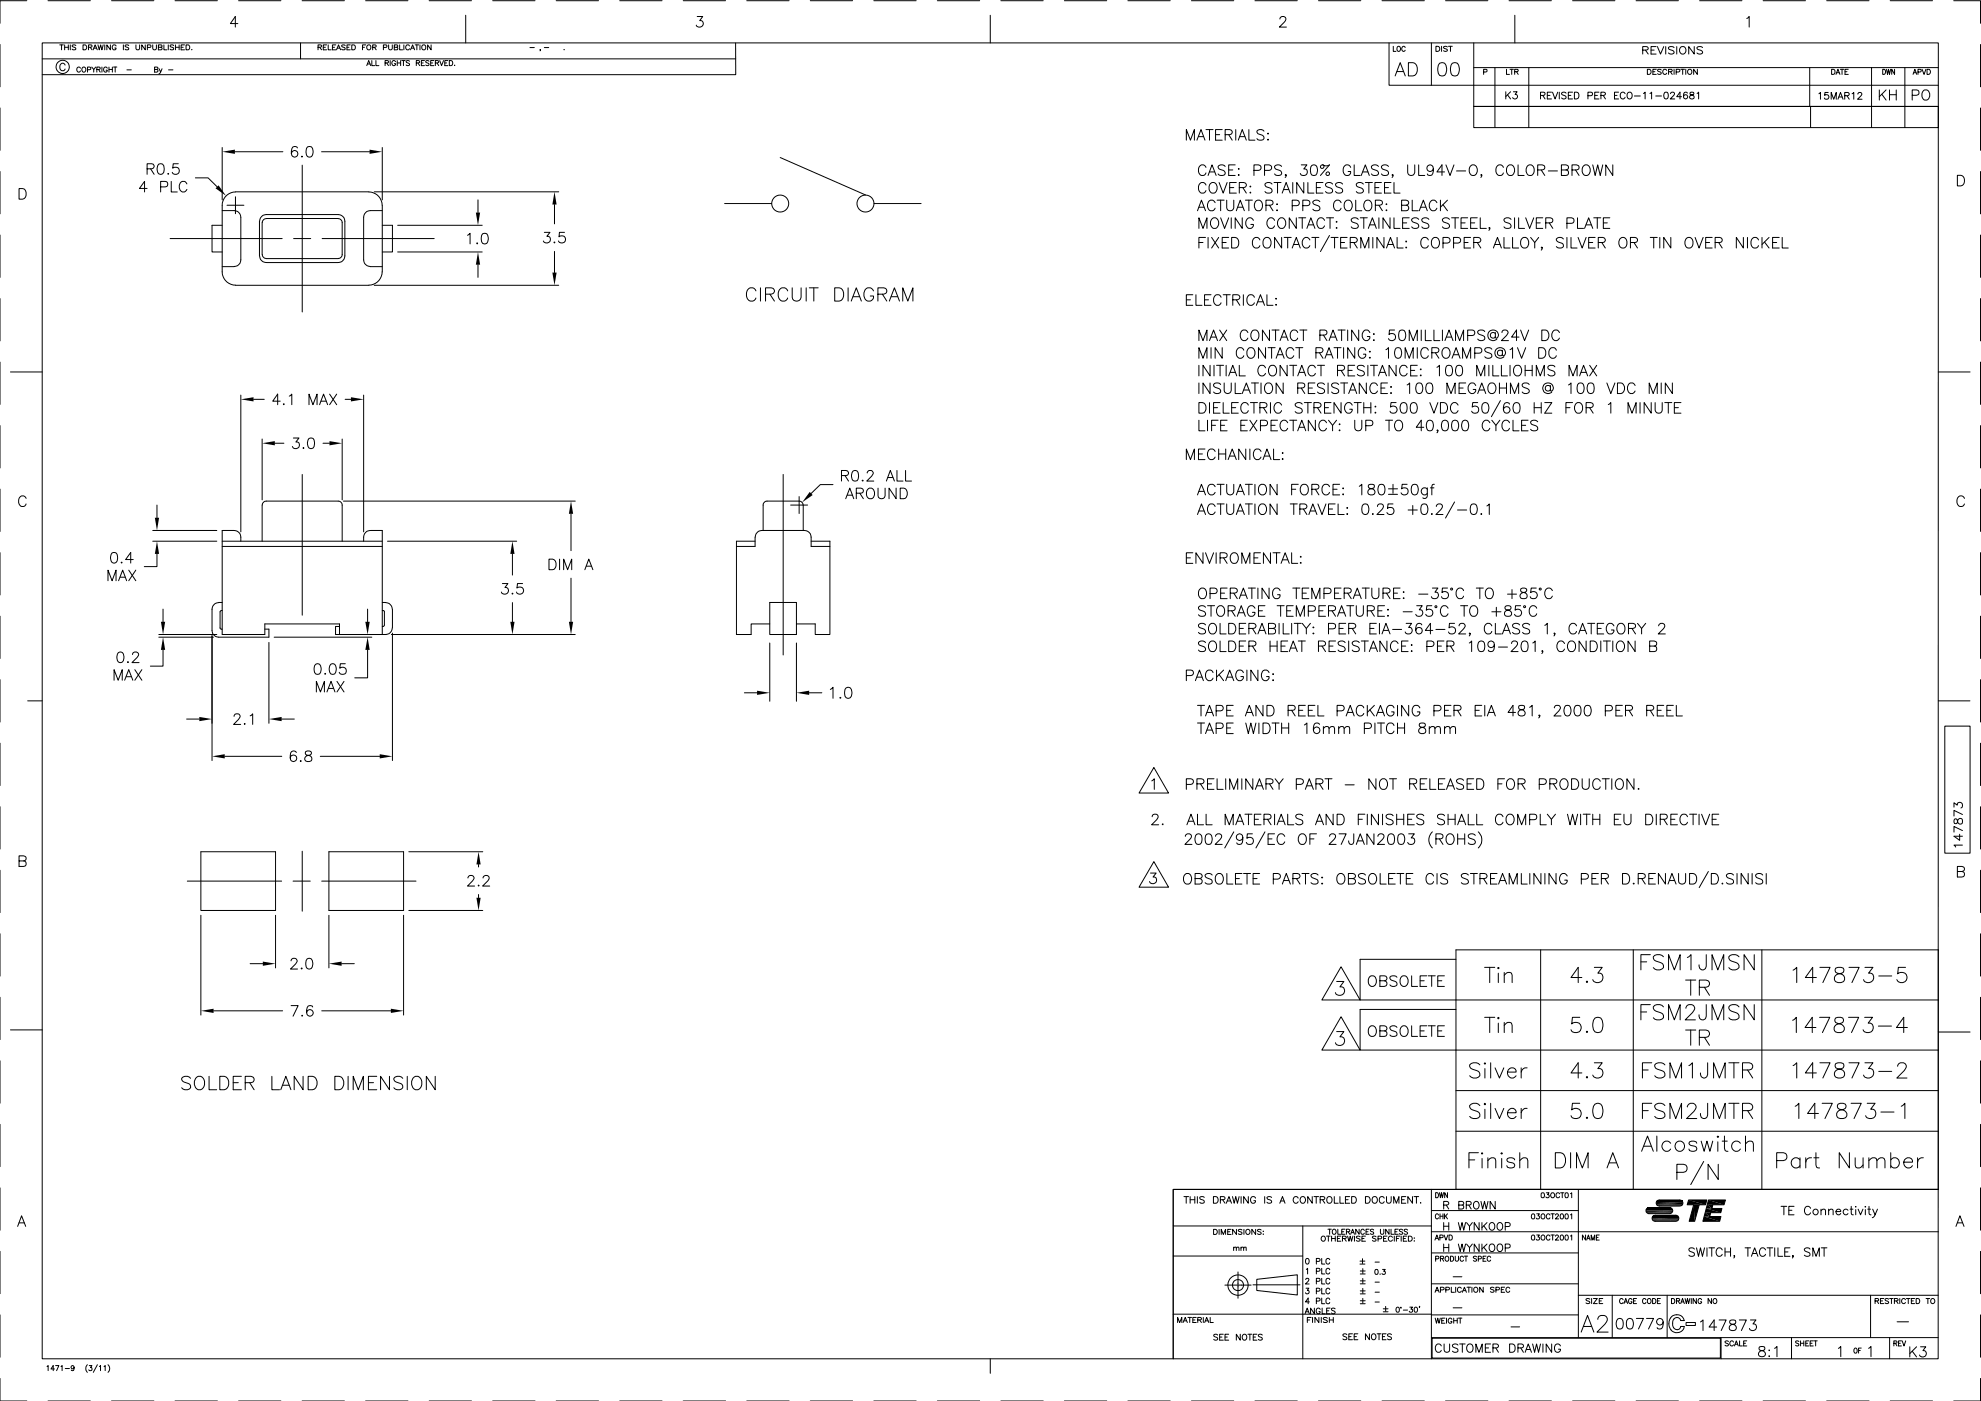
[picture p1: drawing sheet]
<svg xmlns="http://www.w3.org/2000/svg" width="594mm" height="420mm" viewBox="0 0 594 420" stroke-linecap="round" stroke-linejoin="round" font-family="sans-serif">
<g fill="none" stroke="#000" stroke-width=".3">
<path d="M0 13.3v12.7M8 .2h-8v6.8M12.7 12.9h568.6l-.1 394.6h-568.5zM12.7 17.7h207.9M14.4 .2h12.7M17.9 13.5h1.1M18.5 13.5v1.4M19.4 14.2h1.1M19.4 13.5v1.4M19.5 19.5a.8 .8 0 0 0-.9-.5 .8 .8 0 0 0-.7 .8v.6a.81 .81 0 0 0 .7 .8 .81 .81 0 0 0 .9-.5M20.5 13.5v1.4M21.1 13.5v1.4"/>
<path d="M22.7 13.7l-.9-.2-.1 .5 .9 .3 .1 .4-.3 .2-.8-.2M24.9 13.5h.5a.77 .77 0 0 1 .6 .7 .77 .77 0 0 1-.6 .7h-.5zM26.5 14.2l1-.1 .1-.4-.1-.2h-1v1.4M27.1 14.2l.5 .7M27.9 14.9l.6-1.4 .7 1.4M28.2 14.4h.7M29.4 13.5l.4 1.4 .4-1.4 .4 1.4 .3-1.4M31.4 13.5v1.4M33.1 13.5v1.4l-1.1-1.4v1.4M33.4 .2h12.7M34.8 13.8a.6 .6 0 0 0-.7-.3 .6 .6 0 0 0-.4 .5v.4a.57 .57 0 0 0 .5 .6 .57 .57 0 0 0 .6-.6h-.4M37 13.5v1.4"/>
<path d="M38.6 13.7l-.4-.2-.7 .2 .1 .3 .9 .4-.1 .5-.9-.2M40.8 13.5v1l.4 .4 .6-.2 .1-1.2M43.6 13.5v1.4l-1.1-1.4v1.4M44.2 14.2h.9l.1-.6-1-.1v1.4M45.8 13.5v1l.5 .4 .5-.2 .1-1.2M47.5 14.2l.9-.1 .2-.4-.2-.2h-.9v1.4l1-.1 .1-.4-.4-.2M49.1 13.5v1.4h1M50.5 13.5v1.4M52.1 13.7l-1-.2v.5l.8 .3 .2 .4-.4 .2-.7-.2M52.5 .2h12.7M52.6 14.2h1.1M52.6 13.5v1.4"/>
<path d="M53.7 13.5v1.4M54.3 14.2h.6M55.3 13.5h-1v1.4h1M55.8 13.5h.5a.77 .77 0 0 1 .6 .7 .77 .77 0 0 1-.6 .7h-.5zM57.5 14.8h.1M71.3 7.1h-2.2l1.5-2.1v3.1M71.5 .2h12.7M90.1 12.9v4.8M90.6 .2h12.7M95.4 14.2l.9-.1 .1-.4-.1-.2h-.9v1.4M95.9 14.2l.5 .7M96.9 14.2h.7"/>
<path d="M98 13.5h-1.1v1.4h1.1M98.4 13.5v1.4h.9M99.7 14.2h.6M100.7 13.5h-1v1.4h1M100.9 14.9l.6-1.4 .7 1.4M101.1 14.4h.8M103.5 13.7l-.4-.2-.7 .2 .1 .3 .9 .3v.6l-1-.2M104.1 14.2h.5M105 13.5h-.9v1.4h.9M105.5 13.5h.5a.78 .78 0 0 1 .6 .7 .78 .78 0 0 1-.6 .7h-.5zM108.7 14.2h.6M109.6 .2h12.7"/>
<path d="M109.7 13.5h-1v1.4M110 19.7l.6-1.5 .6 1.5M110.2 19.2h.8M111.5 18.2v1.5h.9M111.8 14.2l.8-.1 .2-.4-.2-.2h-.8v1.4M112.3 14.2l.5 .7M112.7 18.2v1.5h.9M115 14.2h.9l.1-.5-.1-.2h-.9v1.4M115.5 18.9l1-.1v-.5l-1-.1v1.5M116 18.9l.5 .8M116.5 13.5v1l.5 .4 .6-.2v-1.2M117 18.2v1.5"/>
<path d="M118.2 14.2l1-.1v-.6h-1v1.4h1l.1-.5-.4-.2M118.6 18.5a.69 .69 0 0 0-.9-.1 .69 .69 0 0 0-.2 .9 .69 .69 0 0 0 .9 .3l.2-.5h-.4M119.1 18.2v1.5M119.1 18.9h1M119.8 13.5v1.4h.9M120.1 18.2v1.5M120.5 18.2h1M121 18.2v1.5M121.1 13.5v1.4M122.8 13.8a.6 .6 0 0 0-.6-.3 .6 .6 0 0 0-.5 .5v.4a.6 .6 0 0 0 .5 .5 .6 .6 0 0 0 .6-.3M122.8 18.4l-.4-.2-.6 .2 .1 .4 .9 .4v.3l-.4 .2-.6-.2M123.1 14.9l.6-1.4 .6 1.4"/>
<path d="M123.4 14.4h.7M124.5 13.5h1.1M124.8 18.9l1-.1v-.5l-1-.1v1.5M125 13.5v1.4M125.3 18.9l.6 .8M125.9 13.5v1.4M126.4 18.9h.5M127.3 18.2h-.9v1.5h.9M128.7 18.4l-.4-.2-.6 .2 .1 .4 .8 .3 .1 .4-.4 .2-.6-.2M128.7 .2h12.7M129.2 18.9h.6M129.3 13.5v1.4l-1.1-1.4v1.4"/>
<path d="M130.1 18.2h-.9v1.5h.9M130.6 18.9l.9-.1v-.5l-.9-.1v1.5M131.1 18.9l.5 .8M131.9 18.2l.5 1.5 .6-1.5M133.4 18.9h.5M134.3 18.2h-.9v1.5h.9M134.7 18.2h.6a.82 .82 0 0 1 .5 .7 .82 .82 0 0 1-.5 .8h-.6zM136.4 19.5v.2zM139.7 4.6v8.3M147.7 .2h12.7M158.9 14.3h1.3M162.1 14.9h-.2h.2l-.2 .3"/>
<path d="M163.2 14.3h1.3M166.8 .2h12.7M169.2 14.8h.1M185.8 .2h12.7M204.9 .2h12.7M209.1 5h1.6l-.9 1.2a1.02 1.02 0 0 1 1.1 1.2 1.02 1.02 0 0 1-1.4 .7l-.7-.6M220.6 12.9v9.5h-207.9M223.9 .2h12.7M243 .2h12.7M262 .2h12.7M281.1 .2h12.7M297 4.6v8.3"/>
<path d="M300.1 .2h12.7M319.2 .2h12.7M338.2 .2h12.7M357.3 .2h12.7M376.3 .2h12.7M383.8 5.7l.2-.5 .4-.2 .9 .1a.74 .74 0 0 1 .2 1.1l-1.8 1.9h2.1M395.4 .2h12.7M414.4 .2h12.7M416.6 12.9v12.7h164.7M417.8 13.9v1.5h.8M419.1 14.1l.1-.1a.69 .69 0 0 1 .8 .6 .69 .69 0 0 1-.8 .7l-.3-.5zM421.4 14.3a.52 .52 0 0 0-.6-.4 .52 .52 0 0 0-.4 .6 .61 .61 0 0 0 .1 .8 .61 .61 0 0 0 .8-.1l.1-.1"/>
<path d="M422.4 18.8h1.3a2.13 2.13 0 0 1 1.4 2 2.13 2.13 0 0 1-1.4 2h-1.3zM429.3 12.9v12.7M430.6 13.9h.6a.78 .78 0 0 1 .6 .7 .78 .78 0 0 1-.6 .8h-.6zM431.7 19a1.32 1.32 0 0 1 1.9 .6 3.2 3.2 0 0 1-.4 3 1.33 1.33 0 0 1-1.9-.6 3.5 3.5 0 0 1 .4-3zM432.3 13.9v1.5M433.5 .2h12.7M434 14.1l-.4-.2-.7 .2 .2 .4 .9 .5-.4 .4-.7-.2M434.4 13.9h1.1M435 13.9v1.5M435.5 19a1.32 1.32 0 0 1 1.9 .6 3.2 3.2 0 0 1-.4 3 1.34 1.34 0 0 1-1.9-.6 3.5 3.5 0 0 1 .4-3zM442 12.9v19h139.3M452.5 .2h12.7"/>
<path d="M454.3 4.6v8.3M471.6 .2h12.7M490.6 .2h12.7M492.6 15l1.4-.1 .3-.5-.3-.3-1.4-.1v2.2M493.4 15l.9 1.2M495.1 15h1M496.7 14h-1.6v2.2h1.6M497 14l1 2.2 .9-2.2M499.5 14v2.2M502 14.3l-.6-.3-1.1 .3 .3 .5 1.2 .4 .2 .7a1.16 1.16 0 0 1-1.7 0M502.8 14v2.2M503.9 14.3a1.03 1.03 0 0 1 1.4 .1 1.03 1.03 0 0 1 0 1.4 1.03 1.03 0 0 1-1.4 .1l-.2-.5z"/>
<path d="M508.1 14v2.2l-1.7-2.2v2.2M509.7 .2h12.7M510.6 14.3l-.6-.3-1.1 .3 .2 .5 1.2 .4 .3 .7a1.16 1.16 0 0 1-1.7 0M523.8 5.5l.8-.5v3.1M528.7 .2h12.7M547.8 .2h12.7M566.8 .2h12.7M585.9 .2h8v6.8M593.9 13.3v12.7M0 32.4v12.7M24.1 20.4a.57 .57 0 0 0-.6-.3 .57 .57 0 0 0-.5 .6v.3a.56 .56 0 0 0 .5 .6 .56 .56 0 0 0 .6-.3M24.8 20.2a.69 .69 0 0 1 1 .7 .69 .69 0 0 1-1.1 .5l-.1-.7z"/>
<path d="M26.2 20.9l.9-.1 .1-.6-1-.1v1.5M27.5 20.1l.6 .7v.8M28.7 20.1l-.6 .7M29 20.8l.9-.1 .1-.5-1-.1v1.5M29.5 20.8l.6 .8M30.6 20.1v1.5M32.2 20.4a.57 .57 0 0 0-.7-.3 .57 .57 0 0 0-.4 .6v.3a.55 .55 0 0 0 .5 .6 .55 .55 0 0 0 .6-.6h-.4M32.7 20.1v1.5M32.7 20.8h1M33.7 20.1v1.5M34 20.1h1.1M34.5 20.1v1.5"/>
<path d="M38.1 21h1.3M46.4 20.8l.8-.1 .1-.5-.9-.1v1.5l.9-.1 .1-.4-.4-.3M47.7 20.6l.5 1 .4-1M48.2 21.6l-.5 .5M50.5 21h1.4M361.7 38.9h2.1M362.7 38.9v3.1M366.5 38.9h-2v3.1h2M370.6 38.9v3.1M374.5 38.9v3.1h1.8M379.1 39.3a1.19 1.19 0 0 0-1.2-.5 1.19 1.19 0 0 0-1 .8l.3 .5 1.6 .6a.76 .76 0 0 1 0 1.2 1.49 1.49 0 0 1-1.9-.3M418.4 22.8l1.5-4 1.5 4"/>
<path d="M418.9 21.5h1.9M442 31.9h139.3v6.4h-139.3zM442 20.3h139.3M444.9 21.6l.9-.1 .1-.6-1-.1v1.5M448.3 20.3v18M451.6 27.5v2.2M451.8 20.8v1.5h.9M452.1 28.4l.9 1.3M452.8 20.8h1.1M453 27.5l-1.4 1.5M453.3 20.8v1.5M453.9 27.5h1.1l-.6 .8a.71 .71 0 0 1 .5 1.2 .71 .71 0 0 1-1.3-.2"/>
<path d="M454.2 21.5l1-.1v-.6h-1v1.5M454.8 21.5l.5 .8M458.5 20.3v18M462 28.6l1.2-.1 .1-.7-1.3-.2v2.1M462.7 28.6l.6 1.1M464 28.6h.8M465.3 27.6h-1.3v2.1h1.3M465.6 27.6l.7 2.1 .8-2.1M467.6 27.6v2.1M469.6 27.9l-.4-.3-.9 .3 .1 .4 1.2 .6v.5a.87 .87 0 0 1-1.3 0M470.3 28.6h.8M471.6 27.6h-1.3v2.1h1.3"/>
<path d="M472.1 27.6h.7a1.08 1.08 0 0 1 .7 1.1 1.08 1.08 0 0 1-.7 1h-.7zM476.2 28.7l1.2-.1 .1-.8-1.3-.2v2.1M478.2 28.6h.8M479.5 27.6h-1.3v2.1h1.3M480.1 28.6l1.1-.1 .3-.5-.6-.4h-.8v2.1M480.8 28.6l.7 1.1M484.2 28.6h.7M485.4 27.6h-1.2v2.1h1.2M487.3 28.1a.75 .75 0 0 0-.8-.5 .75 .75 0 0 0-.6 .8 .84 .84 0 0 0 .3 1.1 .84 .84 0 0 0 1.1-.1v-.2M488.3 27.7a.98 .98 0 0 1 1.2 .9 .98 .98 0 0 1-1 1.1 1.2 1.2 0 0 1-.2-2zM490.1 28.8h1.8M492.8 28l.6-.4v2.1"/>
<path d="M494 20.8h.6a.79 .79 0 0 1 .6 .7 .79 .79 0 0 1-.6 .8h-.6zM494.8 28l.5-.4v2.1M495.7 21.5h.6M496.5 28.8h1.8M496.7 20.8h-1v1.5h1M498.2 21l-.4-.2-.7 .2 .1 .3 1 .5v.3l-.4 .2-.7-.2M499.2 27.7a.68 .68 0 0 1 1 .3l.1 .5a.93 .93 0 0 1-.6 1.2h-.2a1.3 1.3 0 0 1-.3-2zM499.8 21.1a.62 .62 0 0 0-.6-.3 .62 .62 0 0 0-.6 .5 .68 .68 0 0 0 .3 .9 .68 .68 0 0 0 .8-.1l.1-.2M500.4 21.5h.7l.4-.4-.2-.3h-.9v1.5M500.9 21.5l.6 .8M501 28.1l.4-.5h.4l.4 .4-.3 .7-1 1h1.3M502 20.8v1.5"/>
<path d="M502.7 21.6l.9-.1 .1-.6-1-.1v1.5M504.1 20.8h1.1M504.3 29h-1.5l1-1.4v2.1M504.6 20.8v1.5M505.5 20.8v1.5M506 27.9l-.4-.3a1.07 1.07 0 0 0-.7 1 1.07 1.07 0 0 0 .6 1.1 .63 .63 0 0 0 .6-.7 .63 .63 0 0 0-.6-.6 .63 .63 0 0 0-.6 .6M506.9 27.7v.6l.8 .3 .3 .4a.68 .68 0 0 1-.6 .7 .68 .68 0 0 1-.7-.7l1.3-.9-.1-.4zM508.9 28l.5-.4v2.1M509 20.8v1.5l-1.1-1.5v1.5M542.7 20.3v11.6M543 31.9v6.4M545.5 28.1l.4-.4v2.1"/>
<path d="M548.3 27.7h-1l-.1 .9a.72 .72 0 0 1 1.1 0 .72 .72 0 0 1-.1 1.1 .72 .72 0 0 1-1.1-.3M549.1 29.8v-2.1l.8 2.1 .8-2.1v2.1M549.3 20.8h.5a.81 .81 0 0 1 .5 .7 .81 .81 0 0 1-.5 .8h-.5zM550.6 22.3l.6-1.5 .6 1.5M550.8 21.8h.8M551.2 29.8l.7-2.1 .8 2.1M551.5 29.1h.9M551.9 20.8h1.1M552.4 20.8v1.5M553.2 28.7l1.2-.1 .2-.5-.5-.4h-.9v2.1M553.3 21.5h.6M553.9 28.7l.7 1.1"/>
<path d="M554.3 20.8h-1v1.5h1M555.4 28.1l.5-.4v2.1M557.1 28.2l.5-.5h.4l.3 .4-.3 .7-.9 1h1.3M561.3 20.3v18M563.6 27v3M564.3 28.3l1.3 1.7M564.6 20.8a.77 .77 0 0 1 .9 .7 .77 .77 0 0 1-.9 .8zM565.6 27l-2 2M565.7 20.8l.3 1.5 .3-1.5 .3 1.5 .4-1.5M566.6 27v3M566.6 28.4h2.1M568.2 20.8v1.5l-.9-1.5v1.5"/>
<path d="M568.7 27v3M571.2 20.3v18M573.4 28.6l1.8-.2a.8 .8 0 0 0 .3-.9 .8 .8 0 0 0-.7-.5h-1.4v3M573.7 22.3l.6-1.5 .5 1.5M573.9 21.8h.7M575.2 21.6l.8-.1v-.7h-.8v1.5M576.4 20.8l.6 1.5 .6-1.5M576.9 27.1a1.48 1.48 0 0 1 1.8 .6 1.48 1.48 0 0 1-.3 1.9 1.13 1.13 0 0 1-1.3 .4 1.13 1.13 0 0 1-.7-1.1 1.88 1.88 0 0 1 .5-1.8zM577.9 20.8h.5a.81 .81 0 0 1 .5 .7 .81 .81 0 0 1-.5 .8h-.5zM593.9 32.4v12.7M0 51.4v12.7M5.7 56.6h1.1a1.69 1.69 0 0 1 1.1 1.5 1.69 1.69 0 0 1-1.1 1.6h-1.1z"/>
<path d="M44.1 50.6h1.4a.86 .86 0 0 0 .7-.9l-.3-.5-1.8-.1v3.2M44.1 56.5h-2.3l1.5-2.1v3.2M45.2 50.6l1 1.7M47.6 49.2a1.08 1.08 0 0 1 1.5 .5 2.65 2.65 0 0 1-.3 2.4 .99 .99 0 0 1-1.5-.4 2.58 2.58 0 0 1 .3-2.5zM48.2 56l1.8-.1a.85 .85 0 0 0 .3-.9 .85 .85 0 0 0-.8-.6h-1.3v3.2M50.3 52.1h.3l-.1 .2zM51.4 54.4v3.2h1.8M53.5 49.1h-1.6l-.1 1.4a1.12 1.12 0 0 1 1.7 0 1.12 1.12 0 0 1-.2 1.6 1.12 1.12 0 0 1-1.7-.4M56 55.2a1.18 1.18 0 0 0-1.3-.8 1.18 1.18 0 0 0-.9 1.2 1.39 1.39 0 0 0 .3 1.5 1.39 1.39 0 0 0 1.5 .3l.4-.6M58.6 53.3h3.8l2.7 2.7M66.6 44.2v15.7M70.4 45.5h14.4"/>
<path d="M70.6 57.6a4 4 0 0 0-4 4v19.9a4 4 0 0 0 4 4l40 .1a4.1 4.1 0 0 0 4-4.1v-19.9a4.1 4.1 0 0 0-4-4M70.6 57.5h40M70.6 59v5.1M89.2 44.4a.92 .92 0 0 0-.9-.5 .92 .92 0 0 0-.8 .6 1.85 1.85 0 0 0 .8 2.6 .99 .99 0 0 0 1.1-.9 .99 .99 0 0 0-1-1.1 .99 .99 0 0 0-1 1M90.4 46.9h.3l-.1 .2zM90.6 49.5v44.1M92.2 44.1a1.08 1.08 0 0 1 1.5 .4 1.63 1.63 0 0 1-1 2.6 1.46 1.46 0 0 1-.9-1.8zM96.4 45.5h14.4M112.2 57.5h55.4M114.6 44.2v15.7M143.3 59.9v3.9M234 47.2l25.5 11.3"/>
<path d="M355.8 42v-3.1l1.2 3.1 1.2-3.1v3.1M358.9 42l1.3-3.1 1.2 3.1M359.4 41h1.5M361.7 50.2a1.15 1.15 0 0 0-1.4-.8 1.15 1.15 0 0 0-.9 1.3 1.41 1.41 0 0 0 .3 1.5 1.41 1.41 0 0 0 1.5 .3l.5-.6M361.7 55.5a1.15 1.15 0 0 0-1.4-.8 1.15 1.15 0 0 0-.9 1.3 1.41 1.41 0 0 0 .3 1.5 1.41 1.41 0 0 0 1.5 .3l.5-.6M362.3 52.6l1.2-3.2 1.2 3.2M362.7 51.6h1.5M362.9 55.2a1.17 1.17 0 0 1 1.3-.4 1.17 1.17 0 0 1 .8 1.2v.7a1.21 1.21 0 0 1-1.2 1.2 1.21 1.21 0 0 1-1.2-1.2zM364.5 40.4h1.3M365.6 54.7l1.2 3.2 1.2-3.2M367.4 40.4l1.8-.2a.71 .71 0 0 0 0-1.2l-1.8-.1v3.1M367.4 49.9a1.19 1.19 0 0 0-1.1-.5 1.19 1.19 0 0 0-1 .8l.3 .5 1.5 .6a.76 .76 0 0 1 0 1.2 1.5 1.5 0 0 1-1.8-.3"/>
<path d="M368.5 40.4l1 1.6M368.5 51h1.2M368.8 56.3h1.2M370.4 49.4h-1.9v3.2h1.9M370.8 54.7h-2v3.2h2M371.3 42l1.2-3.1 1.3 3.1M371.5 50.5l.1 .2-.1 .1zM371.5 52.3l.1 .2-.1 .1zM371.6 56.3l1.9-.2a.71 .71 0 0 0 0-1.2l-1.9-.2v3.2M371.8 41h1.5M372.7 56.3l1.1 1.6M375 55.8v.3l-.2-.1z"/>
<path d="M375 57.6v.3l-.2-.1zM376 51.1h1.4a.83 .83 0 0 0 .8-.8 .83 .83 0 0 0-.8-.9h-1.4v3.2M379.2 51.1h1.4a.83 .83 0 0 0 .8-.8 .83 .83 0 0 0-.8-.9h-1.4v3.2M380.1 40.1l.2-.2 .1 .2zM380.3 41.7v.3l-.2-.1zM381.5 55.2a1.19 1.19 0 0 0-1.2-.5 1.19 1.19 0 0 0-1 .8l.3 .5 1.3 .4a.8 .8 0 0 1 .5 .6 .8 .8 0 0 1-.2 .8 1.49 1.49 0 0 1-1.9-.4M382.1 54.7h2.1M383.1 54.7v3.2M384.3 49.9a1.19 1.19 0 0 0-1.1-.5 1.19 1.19 0 0 0-1 .8l.3 .5 1.5 .6a.76 .76 0 0 1 0 1.2 1.5 1.5 0 0 1-1.8-.3M384.5 57.9l1.2-3.2 1.2 3.2M384.9 56.9h1.6M385.7 52.5h-.3l.2-.2 .1 .2-.3 .7"/>
<path d="M387.7 54.7v3.2M390.2 49.4h1.7l-.9 1.3a1.01 1.01 0 0 1 1.1 1.1 1.01 1.01 0 0 1-1.4 .8l-.5-.1-.3-.5M391 54.7v3.2l-2.1-3.2v3.2M392.2 54.7v3.2h1.8M393.4 49.6a1.03 1.03 0 0 1 1.5 .4 2.58 2.58 0 0 1-.3 2.5 1.08 1.08 0 0 1-1.5-.5 2.82 2.82 0 0 1 .3-2.4zM394.8 56.3h1.2M396.7 49.4l.3 .3-.1 .7-.6 .1-.3-.3a.63 .63 0 0 1 .3-.7 .63 .63 0 0 1 .7 .1l.9 .1 .8-.3-2.7 3.2M396.7 54.7h-1.9v3.2h1.9M399.6 55.2a1.19 1.19 0 0 0-1.1-.5 1.19 1.19 0 0 0-1 .8l.3 .5 1.2 .4a.82 .82 0 0 1 .3 1.4 1.49 1.49 0 0 1-1.8-.4M402.6 55.2a1.19 1.19 0 0 0-1.1-.5 1.19 1.19 0 0 0-1 .8l.3 .5 1.2 .4a.8 .8 0 0 1 .6 .6 .8 .8 0 0 1-.3 .8 1.49 1.49 0 0 1-1.8-.4M405 50.2a1.15 1.15 0 0 0-1.3-.8 1.15 1.15 0 0 0-.9 1.3 1.41 1.41 0 0 0 .3 1.5 1.41 1.41 0 0 0 1.5 .3l.4-.6v-.5h-.7M406.1 49.4v3.2h1.8"/>
<path d="M408.2 52.6l1.2-3.2 1.2 3.2M408.7 51.6h1.5M408.9 55.2a1.18 1.18 0 0 0-1.2-.5 1.18 1.18 0 0 0-1 .8l.6 .6a1.67 1.67 0 0 1 1.6 .9v.4a1.38 1.38 0 0 1-2.2 0M409.4 54.7h2.2M410.5 54.7v3.2M412.3 56.3h1.2M413.4 49.9a1.19 1.19 0 0 0-1.2-.5 1.19 1.19 0 0 0-.9 .8l.3 .5 1.1 .4a.82 .82 0 0 1 .4 1.4 1.49 1.49 0 0 1-1.8-.3M414.3 54.7h-2v3.2h2M415.2 56.3h1.2M416.4 49.9a1.19 1.19 0 0 0-1.2-.5 1.19 1.19 0 0 0-.9 .8l.3 .5 1.2 .4a.8 .8 0 0 1 .6 .6 .8 .8 0 0 1-.3 .8 1.49 1.49 0 0 1-1.8-.3M417.2 54.7h-2v3.2h2M417.7 52.5h-.3l.2-.2 .1 .2-.3 .7"/>
<path d="M418 54.7v3.2h1.9M422.1 49.4v2.3a1.07 1.07 0 0 0 1.1 .9 1.07 1.07 0 0 0 1.1-.9v-2.3M425.4 49.4v3.2h1.9M429.9 50.5a.97 .97 0 0 1-1.4 .9 .97 .97 0 0 1-.4-1.5 .97 .97 0 0 1 1.6 0 2.77 2.77 0 0 1-.3 2.6 .95 .95 0 0 1-1.4-.3M433.2 51.6h-2.3l1.5-2.2v3.2M433.6 49.4l1.2 3.2 1.2-3.2M436.8 51.3h2.7M441.2 49.6a1.44 1.44 0 0 1 1.7 .5 1.44 1.44 0 0 1-.1 1.8 1.15 1.15 0 0 1-1.3 .7 1.15 1.15 0 0 1-.9-1.2 1.79 1.79 0 0 1 .6-1.8zM444.4 52.5h-.3l.1-.2 .2 .2-.3 .7M450.9 50.2a1.08 1.08 0 0 0-1.7-.6 1.85 1.85 0 0 0 .3 3l.9-.1 .5-.6M452.4 49.6a1.44 1.44 0 0 1 1.7 .5 1.44 1.44 0 0 1-.1 1.8 1.15 1.15 0 0 1-1.3 .7 1.15 1.15 0 0 1-.9-1.2 1.79 1.79 0 0 1 .6-1.8zM455.3 49.4v3.2h1.8"/>
<path d="M458.3 49.6a1.46 1.46 0 0 1 1.6 .5 1.46 1.46 0 0 1 .1 1.8 1.18 1.18 0 0 1-1.4 .7 1.18 1.18 0 0 1-.9-1.2 2.07 2.07 0 0 1 .6-1.8zM461.1 51l1.9-.2a.71 .71 0 0 0 0-1.2l-1.9-.2v3.2M462.2 51l1.1 1.6M464.3 51.3h2.8M468.2 51l1.9-.2a.71 .71 0 0 0 0-1.2l-1.9-.2v3.2l1.9-.1a.85 .85 0 0 0 .3-.9 .85 .85 0 0 0-.8-.6M471.4 51l1.8-.2a.71 .71 0 0 0 0-1.2l-1.8-.2v3.2M472.5 51l1 1.6M475.1 49.6a1.44 1.44 0 0 1 1.7 .5 1.44 1.44 0 0 1-.1 1.8 1.15 1.15 0 0 1-1.3 .7 1.15 1.15 0 0 1-.9-1.2 1.79 1.79 0 0 1 .6-1.8zM477.6 49.4l.8 3.2 .7-3.2 .8 3.2 .8-3.2M483.7 49.4v3.2l-2.2-3.2v3.2M587 52.6h1.1a1.7 1.7 0 0 1 1 1.6 1.7 1.7 0 0 1-1 1.6h-1.1zM593.9 51.4v12.7"/>
<path d="M0 70.5v12.7M51 71.5h33.6M66.6 63.2h3.6a2.03 2.03 0 0 1 2 2v12.7a2.03 2.03 0 0 1-2 2M66.6 67.6h-3v8h3M66.6 80h3.6M68.1 61.6h5.1M78.4 64.9l.4-.3 1-.3h21.6a2.03 2.03 0 0 1 2 2v10.5a2.03 2.03 0 0 1-2 1.9h-21.6a2.1 2.1 0 0 1-2-1.9l.1-10.5zM79.8 65.6l-.6 .2-.5 1-.1 9.5 .3 .7 .6 .5 21.9 .1 1-.6 .2-.7v-9.5l-.5-1-.7-.2M79.8 65.5h21.6M88.1 71.5h5.1M96.6 71.5h33.6M111 80h3.6"/>
<path d="M114.6 63.2h-3.6a2.02 2.02 0 0 0-1.9 2v12.7a2.02 2.02 0 0 0 1.9 2M114.6 67.6h3.1v8h-3.1M119.3 67.6h25.3M119.3 75.6h25.3M140.2 70.6l.8-.6v3.2M143.1 72.8l.2 .2-.2 .2zM143.3 79.4v3.8M144.7 70.1a1.08 1.08 0 0 1 1.6 .5 1.63 1.63 0 0 1-1.1 2.6 1.46 1.46 0 0 1-.9-1.9zM163.2 69.7h1.7l-.9 1.2a1.07 1.07 0 0 1 .8 1.7 1.07 1.07 0 0 1-1.9-.3M166.1 72.7h.3l-.1 .2zM166.3 61.3v5.8M166.3 75.4v6.3"/>
<path d="M169.3 69.7h-1.5l-.2 1.3a1.12 1.12 0 0 1 1.7 0 1.12 1.12 0 0 1-.2 1.7 1.12 1.12 0 0 1-1.6-.4M217.3 61h14.1M262.1 61h14.1M359.1 63.2l1.2-3.2 1.2 3.2M359.5 68.5v-3.2l1.3 3.2 1.1-3.2v3.2M359.5 62.1h1.6M359.5 72.7h1.3M361.5 71.2h-2v3.2M362.3 71.2v3.2M363.3 65.8a1.17 1.17 0 0 1 1.4-.4 1.17 1.17 0 0 1 .8 1.1 1.43 1.43 0 0 1-.4 1.5 1.43 1.43 0 0 1-1.5 .4 1.89 1.89 0 0 1-.3-2.6zM363.3 71.2l2.2 3.2M364.4 60.8a1.18 1.18 0 0 0-1.3-.8 1.18 1.18 0 0 0-1 1.3v.7a1.17 1.17 0 0 0 1 1.2 1.17 1.17 0 0 0 1.3-.8"/>
<path d="M365 60h2.1M365.5 71.2l-2.2 3.2M366.1 65.3l1.1 3.2 1.3-3.2M366.1 60v3.2M366.5 72.7h1.2M367.9 60v2.3a1.07 1.07 0 0 0 1 .9 1.07 1.07 0 0 0 1.1-.9v-2.3M368.5 71.2h-2v3.2h2M369.2 65.3v3.2M369.4 71.2h1a1.7 1.7 0 0 1 1.1 1.6 1.7 1.7 0 0 1-1.1 1.6h-1zM370.8 63.2l1.1-3.2 1.3 3.2M371.2 62.1h1.5M372.5 65.3v3.2l-2.1-3.2v3.2"/>
<path d="M373.5 60h2.1M374.5 60v3.2M375.9 66.1a1.18 1.18 0 0 0-1.4-.8 1.18 1.18 0 0 0-.9 1.2 1.43 1.43 0 0 0 .3 1.5 1.43 1.43 0 0 0 1.5 .4l.5-.7v-.4h-.8M376.5 60.5a1.17 1.17 0 0 1 1.3-.4 1.17 1.17 0 0 1 .8 1.2 1.41 1.41 0 0 1-.3 1.5 1.41 1.41 0 0 1-1.5 .3l-.3-.4a2.04 2.04 0 0 1 0-2.2zM377.8 72a1.08 1.08 0 0 0-1.6-.6 1.58 1.58 0 0 0-.7 1.9 1.58 1.58 0 0 0 1.9 1l.4-.6M379.3 71.4a1.46 1.46 0 0 1 1.8 .5 1.46 1.46 0 0 1-.1 1.8 1.16 1.16 0 0 1-1.3 .7 1.16 1.16 0 0 1-.9-1.2 1.79 1.79 0 0 1 .5-1.8zM379.6 61.6l1.9-.2a.71 .71 0 0 0 0-1.2l-1.9-.2v3.2M380.7 61.6l1.1 1.6M382.2 66.1a1.18 1.18 0 0 0-1.3-.8 1.18 1.18 0 0 0-1 1.2 1.43 1.43 0 0 0 .4 1.5 1.43 1.43 0 0 0 1.5 .4l.4-.7M382.8 61.3l.2-.2 .1 .2zM383 62.9v.3l-.2-.1zM383.5 65.8a1.17 1.17 0 0 1 1.3-.4 1.17 1.17 0 0 1 .8 1.1 1.43 1.43 0 0 1-.4 1.5 1.43 1.43 0 0 1-1.4 .4 1.89 1.89 0 0 1-.3-2.6z"/>
<path d="M384.3 71.2v3.2l-2.1-3.2v3.2M385.1 71.2h2.1M386.2 71.2v3.2M387.5 61.7h1.4a.82 .82 0 0 0 .7-.6 .82 .82 0 0 0-.3-.9l-1.8-.2v3.2M387.5 74.4l1.2-3.2 1.2 3.2M388 73.3h1.5M388.7 65.3v3.2l-2.1-3.2v3.2M389.5 65.3h2.1M390.5 65.3v3.2M390.7 61.7h1.3a.82 .82 0 0 0 .8-.6 .82 .82 0 0 0-.3-.9l-1.8-.2v3.2M391.9 68.5l1.2-3.2 1.2 3.2M392.3 67.4h1.6"/>
<path d="M392.8 72a1.18 1.18 0 0 0-1.3-.8 1.18 1.18 0 0 0-1 1.2 1.41 1.41 0 0 0 .3 1.5 1.41 1.41 0 0 0 1.5 .4l.5-.6M393.4 71.2h2.1M394.5 71.2v3.2M395.8 60.5a1.19 1.19 0 0 0-1.1-.5 1.19 1.19 0 0 0-1 .8l.3 .5 1.2 .4a.77 .77 0 0 1 .6 .8 .77 .77 0 0 1-.7 .7l-1.1-.1-.3-.4M397.2 66.1a1.18 1.18 0 0 0-1.3-.8 1.18 1.18 0 0 0-1 1.2v.8a1.17 1.17 0 0 0 1 1.2 1.17 1.17 0 0 0 1.3-.8M397.8 65.3h2.1M398.7 70.6l-2.7 4.8M398.9 65.3v3.2M399.2 71.2h2.1M400.2 71.2v3.2M400.8 66.4l.2 .1-.2 .2zM400.8 68.2l.2 .2-.2 .1z"/>
<path d="M402 72.7h1.2M402.2 60.8a1.08 1.08 0 0 0-1.7-.6 1.85 1.85 0 0 0 .3 3l.9-.1 .5-.7M403.4 60.5l.3-.3a1.44 1.44 0 0 1 1.7 .5 1.44 1.44 0 0 1-.1 1.7 1.15 1.15 0 0 1-1.3 .8 1.15 1.15 0 0 1-.9-1.2zM404 71.2h-2v3.2h2M404.9 72.7l1.8-.1a.76 .76 0 0 0 0-1.2l-1.8-.2v3.2M406 72.7l1 1.7M406.6 60v3.2h1.8M407.3 65.8a1.19 1.19 0 0 0-1.1-.5 1.19 1.19 0 0 0-1 .8l.3 .4 1.5 .6a.76 .76 0 0 1 0 1.3 1.49 1.49 0 0 1-1.8-.4M407.9 65.3h2.1M408.1 74.4v-3.2l1.2 3.2 1.2-3.2v3.2M409 65.3v3.2M409.6 60.2a1.46 1.46 0 0 1 1.7 .5 1.46 1.46 0 0 1 0 1.7 1.18 1.18 0 0 1-1.4 .8 1.18 1.18 0 0 1-.9-1.2 2.07 2.07 0 0 1 .6-1.8z"/>
<path d="M410.3 68.5l1.3-3.2 1.1 3.2M410.8 67.4h1.5M411.7 71.2v3.2M412.5 61.6l1.8-.2a.71 .71 0 0 0 0-1.2l-1.8-.2v3.2M413.5 61.6l1.1 1.6M413.5 65.3v3.2M415 71.2v3.2l-2.1-3.2v3.2M415.6 61.3l.2-.2 .1 .2zM415.6 63.1l.2-.2 .1 .2zM415.8 74.4l1.2-3.2 1.2 3.2M416.3 73.3h1.4M416.9 65.3v3.2l-2.2-3.2v3.2"/>
<path d="M418 65.3v3.2h1.9M419 71.2v3.2h1.8M420.3 61.6l1.8-.2a.71 .71 0 0 0 0-1.2l-1.8-.2v3.2h1.4a.83 .83 0 0 0 .8-.8 .83 .83 0 0 0-.8-.8M420.6 66.8h1.3M421.7 72.3l.2 .1-.2 .2zM421.7 74.1l.2 .2-.2 .1zM422.6 65.3h-2v3.2h2M423.5 60v3.2h1.8M425.4 65.8a1.19 1.19 0 0 0-1.1-.5 1.19 1.19 0 0 0-1 .8l.4 .4 1.2 .5a.77 .77 0 0 1 .6 .8 .77 .77 0 0 1-.8 .7l-1-.1-.4-.4M425.6 63.2l1.2-3.2 1.2 3.2M426.1 62.1h1.5M428.3 72a1.15 1.15 0 0 0-1.3-.8 1.15 1.15 0 0 0-.9 1.2 1.39 1.39 0 0 0 .3 1.6 1.39 1.39 0 0 0 1.5 .3l.4-.6"/>
<path d="M428.5 65.8a1.19 1.19 0 0 0-1.2-.5 1.19 1.19 0 0 0-.9 .8l.3 .4 1.5 .6a.76 .76 0 0 1 0 1.3 1.5 1.5 0 0 1-1.8-.4M429.9 71.4a1.46 1.46 0 0 1 1.7 .5 1.46 1.46 0 0 1-.1 1.8 1.16 1.16 0 0 1-1.3 .7 1.16 1.16 0 0 1-.9-1.2 1.8 1.8 0 0 1 .6-1.8zM430.9 60.8a1.18 1.18 0 0 0-1.3-.8 1.18 1.18 0 0 0-1 1.3 1.43 1.43 0 0 0 .4 1.4 1.43 1.43 0 0 0 1.4 .4l.5-.7M432 60v3.2M432.7 72.9h1.4a.85 .85 0 0 0 .8-.8 .85 .85 0 0 0-.8-.9h-1.4v3.2M432.7 61.4l1.4 1.8M434.1 60l-2.1 2.1M434.7 65.8a1.19 1.19 0 0 0-1.2-.5 1.19 1.19 0 0 0-.9 .8l.3 .4 1.2 .5a.8 .8 0 0 1 .6 .6 .8 .8 0 0 1-.3 .8 1.49 1.49 0 0 1-1.8-.4M435.3 65.3h2.1M435.9 72.9h1.4a.85 .85 0 0 0 .7-.8 .85 .85 0 0 0-.7-.9h-1.4v3.2M436.4 65.3v3.2M438.2 66.8h1.2"/>
<path d="M439.1 72.7h1.2M440.1 65.3h-1.9v3.2h1.9M441 71.2h-1.9v3.2h1.9M441 66.8h1.3M442 72.7l1.8-.1a.76 .76 0 0 0 0-1.2l-1.8-.2v3.2M443 65.3h-2v3.2h2M443 72.7l1.1 1.7M443.9 65.3v3.2h1.8M446.8 68.4h-.3l.1-.2 .2 .2-.3 .7M447.8 74.4l1.3-3.2 1.2 3.2M448.3 73.3h1.5M451 71.2v3.2h1.8"/>
<path d="M453.1 65.8a1.19 1.19 0 0 0-1.1-.5 1.19 1.19 0 0 0-1 .8l.3 .4 1.5 .6a.76 .76 0 0 1 0 1.3 1.49 1.49 0 0 1-1.8-.4M453.6 71.2v3.2h1.8M454.2 65.3v3.2M455.4 65.3v3.2h1.8M456.6 71.4a1.46 1.46 0 0 1 1.7 .5 1.46 1.46 0 0 1 0 1.8 1.16 1.16 0 0 1-1.4 .7 1.16 1.16 0 0 1-.9-1.2 1.79 1.79 0 0 1 .6-1.8zM457.5 65.3l1.2 3.2 1.3-3.2M459 71.2l1.2 1.5v1.7M460.7 66.8h1.2M461.4 71.2l-1.2 1.5M462.5 74.3h-.3l.2-.2 .1 .2-.3 .7M462.7 65.3h-2v3.2h2M463.6 66.8l1.8-.1a.71 .71 0 0 0 0-1.2l-1.8-.2v3.2"/>
<path d="M464.6 66.8l1.1 1.7M468.8 71.7a1.19 1.19 0 0 0-1.1-.5 1.19 1.19 0 0 0-1 .8 1.96 1.96 0 0 0 1.8 1l.3 1a1.44 1.44 0 0 1-2.1 0M469.9 67l1.8-.2a.85 .85 0 0 0 .3-.9 .85 .85 0 0 0-.7-.6h-1.4v3.2M469.9 71.2v3.2M471.1 71.2v3.2h1.8M473.1 65.3v3.2h1.8M473.2 71.2l1.3 3.2 1.2-3.2M475.2 68.5l1.2-3.2 1.2 3.2M475.7 67.4h1.5M476.4 72.7h1.2M477.9 65.3h2.2M478.4 71.2h-2v3.2h2"/>
<path d="M479 65.3v3.2M479.3 72.7l1.8-.1a.76 .76 0 0 0 0-1.2l-1.8-.2v3.2M480.4 72.7l1 1.7M480.8 66.8h1.2M482.8 65.3h-2v3.2h2M485.8 71.7a1.17 1.17 0 0 1 1.3-.5 1.17 1.17 0 0 1 .8 1.2 1.37 1.37 0 0 1-.3 1.5 1.37 1.37 0 0 1-1.5 .4 1.95 1.95 0 0 1-.3-2.6zM488.9 72.7h1.4l.5-.1 .3-.5a.79 .79 0 0 0-.8-.9h-1.4v3.2M490 72.7l1.1 1.7M494.9 71.2h2.1M495.9 71.2v3.2M497.8 71.2v3.2M501.1 71.2v3.2l-2.2-3.2v3.2"/>
<path d="M505.9 71.4a1.48 1.48 0 0 1 1.7 .5 1.48 1.48 0 0 1 0 1.8 1.19 1.19 0 0 1-1.4 .7 1.19 1.19 0 0 1-.9-1.2 2.07 2.07 0 0 1 .6-1.8zM508.3 71.2l1.2 3.2 1.3-3.2M511.5 72.7h1.2M513.5 71.2h-2v3.2h2M514.3 72.7h1.4l.5-.1 .3-.5a.79 .79 0 0 0-.8-.9h-1.4v3.2M515.4 72.7l1.1 1.7M522.8 71.2v3.2l-2.1-3.2v3.2M524 71.2v3.2M527.3 72a1.08 1.08 0 0 0-1.6-.6 1.58 1.58 0 0 0-.6 1.9 1.58 1.58 0 0 0 1.8 1l.4-.6M528.4 71.2v3.2M529.2 72.6l1.3 1.8M530.5 71.2l-2.1 2.1"/>
<path d="M531.6 72.7h1.2M533.6 71.2h-2v3.2h2M534.5 71.2v3.2h1.8M593.9 70.5v12.7M0 89.5v12.7M112.2 85.6h55.4M226.7 87.2a1.46 1.46 0 0 0-1.7-.9 1.46 1.46 0 0 0-1.1 1.5 1.75 1.75 0 0 0 .3 1.9 1.75 1.75 0 0 0 1.9 .4l.6-.7M228 86.3v4M229.6 88.2h1.7l.6-.2a.92 .92 0 0 0 0-1.5l-2.3-.2v4M230.9 88.2l1.3 2.1M236.2 87.2a1.46 1.46 0 0 0-1.7-.9 1.46 1.46 0 0 0-1.1 1.5 1.75 1.75 0 0 0 .4 1.9 1.75 1.75 0 0 0 1.9 .4l.5-.7M237.6 86.3v2.9a1.35 1.35 0 0 0 1.3 1.1 1.35 1.35 0 0 0 1.3-1.1v-2.9"/>
<path d="M241.8 86.3v4M242.7 86.3h2.7M244.1 86.3v4M250.3 86.3h1.4a2.13 2.13 0 0 1 1.3 2 2.13 2.13 0 0 1-1.3 2h-1.4zM254.3 86.3v4M255.3 90.3l1.5-4 1.5 4M255.9 89h1.9M262 87.2a1.49 1.49 0 0 0-1.7-.9 1.49 1.49 0 0 0-1.2 1.5 1.75 1.75 0 0 0 .4 1.9 1.75 1.75 0 0 0 1.9 .4l.6-.7v-.6h-1M263.3 88.2h1.7l.6-.2a.92 .92 0 0 0 0-1.5l-2.3-.2v4M264.6 88.2l1.3 2.1M266.7 90.3l1.5-4 1.5 4M267.3 89h1.9"/>
<path d="M270.7 90.3v-4l1.5 4 1.6-4v4M355.8 89.9h1.2M357.7 88.4h-1.9v3.2h1.9M358.6 88.4v3.2h1.9M361.2 89.9h1.2M363.2 88.4h-2v3.2h2M365.8 99l2.1 3.2M366.2 89.2a1.15 1.15 0 0 0-1.3-.8 1.15 1.15 0 0 0-1 1.2 1.39 1.39 0 0 0 .3 1.5 1.39 1.39 0 0 0 1.6 .3l.4-.6M366.8 88.4h2.1M367.9 88.4v3.2M367.9 99l-2.1 3.2M369.7 89.9h1.4a.78 .78 0 0 0 .5-1.2l-.5-.3h-1.4v3.2"/>
<path d="M370.8 89.9l1 1.7M372.9 88.4v3.2M374.2 99.7a1.18 1.18 0 0 0-1.3-.7 1.18 1.18 0 0 0-1 1.2 1.39 1.39 0 0 0 .3 1.5 1.39 1.39 0 0 0 1.6 .3l.4-.6M375.7 99.1a1.54 1.54 0 0 1 1.8 .7 1.54 1.54 0 0 1-.3 1.9 1.17 1.17 0 0 1-1.3 .4 1.17 1.17 0 0 1-.8-1.2v-.7zM376.2 89.2a1.15 1.15 0 0 0-1.3-.8 1.15 1.15 0 0 0-1 1.2 1.37 1.37 0 0 0 .3 1.5 1.37 1.37 0 0 0 1.5 .3l.5-.6M376.8 91.6l1.2-3.2 1.2 3.2M377.2 90.5h1.6M379.9 88.4v3.2h1.9M380.7 99v3.2l-2.1-3.2v3.2M381.5 99h2.1M382.5 89.6h.3l-.1 .1zM382.5 91.4h.3l-.1 .2z"/>
<path d="M382.5 99v3.2M389.2 99.7a1.15 1.15 0 0 0-1.3-.7 1.15 1.15 0 0 0-1 1.2 1.39 1.39 0 0 0 .3 1.5 1.39 1.39 0 0 0 1.5 .3l.5-.6M389.8 99h2.1M390.9 99v3.2M401.3 99h2.1M402.3 99v3.2M404.2 99v3.2M407.5 99v3.2l-2.2-3.2v3.2M410.8 99.7a1.18 1.18 0 0 0-1.3-.7 1.18 1.18 0 0 0-1 1.2 1.41 1.41 0 0 0 .3 1.5 1.41 1.41 0 0 0 1.5 .3l.5-.6v-.5h-.8M418.2 99h-1.5l-.1 1.3a1.12 1.12 0 0 1 1.6 0 1.12 1.12 0 0 1-.2 1.7 1.12 1.12 0 0 1-1.6-.4M419.9 99.1a1.08 1.08 0 0 1 1.5 .5 2.48 2.48 0 0 1-.3 2.4 1.03 1.03 0 0 1-1.5-.4 2.93 2.93 0 0 1 .3-2.5zM426.2 99v3.2"/>
<path d="M427.4 99v3.2h1.9M430 99v3.2h1.8M432.6 99v3.2M445.3 99.4a1.19 1.19 0 0 0-1.2-.5 1.19 1.19 0 0 0-1 .8l.3 .5 1.3 .4a.82 .82 0 0 1 .6 1.1 1.37 1.37 0 0 1-2.2 0M448.4 99.7v1.5l.2 .2a1.26 1.26 0 0 0 .7-1.5 1.26 1.26 0 0 0-1.3-.9 1.6 1.6 0 0 0-1.7 2.1 1.6 1.6 0 0 0 2.6 .6M450.4 99.7l.2-.4a1.01 1.01 0 0 1 1.6 .3l-.4 1-1.5 1.6h2.1M456 99l1.2 3.2 1.2-3.2M462.4 99h1a1.69 1.69 0 0 1 1.1 1.6 1.69 1.69 0 0 1-1.1 1.6h-1zM467.7 99.7a1.18 1.18 0 0 0-1.4-.7 1.18 1.18 0 0 0-.9 1.2 1.39 1.39 0 0 0 .3 1.5 1.39 1.39 0 0 0 1.5 .3l.5-.6M593.9 89.5v12.7M0 108.6v12.7M3.1 111.5h9.6"/>
<path d="M72.2 118.5v41M76 119.8h3.2M86.7 118.8l.8-.6v3.2M98.8 118.2l2.2 3.2M101 118.2l-2.2 3.2M103.5 119.8h1.7M109.1 118.5v41M359.5 102.2v-3.2l1.3 3.2 1.1-3.2v3.2M359.5 107.4v-3.1l1.3 3.1 1.1-3.1v3.1M359.5 109.6v3.1M359.5 114.9v3.1M362.7 102.2l1.2-3.2 1.2 3.2"/>
<path d="M362.9 109.6v3.1l-2.1-3.1v3.1M362.9 114.9v3.1l-2.1-3.1v3.1M363.2 104.3v3.1M363.2 101.1h1.5M364.1 109.6v3.1M364.8 109.6h2.1M365.9 109.6v3.1M366.1 115.3a1.19 1.19 0 0 0-1.2-.5 1.19 1.19 0 0 0-1 .8l.3 .4 1.3 .5a.79 .79 0 0 1 .3 1.4 1.42 1.42 0 0 1-1.9-.3M366.5 104.3v3.1l-2.1-3.1v3.1M367.1 114.9v2.2a1.07 1.07 0 0 0 1.1 .9 1.07 1.07 0 0 0 1-.9v-2.2M367.7 109.6v3.1M368.5 112.7l1.2-3.1 1.2 3.1"/>
<path d="M368.9 111.7h1.5M370.4 114.9v3.1h1.8M371.6 109.6v3.1h1.9M372.5 118l1.3-3.1 1.2 3.1M373 105a1.15 1.15 0 0 0-1.3-.7 1.15 1.15 0 0 0-.9 1.2 1.37 1.37 0 0 0 .2 1.5 1.37 1.37 0 0 0 1.5 .3l.5-.6M373 117h1.5M374.5 104.4a1.54 1.54 0 0 1 1.8 .7 1.54 1.54 0 0 1-.3 1.9 1.17 1.17 0 0 1-1.3 .4 1.17 1.17 0 0 1-.8-1.2 1.91 1.91 0 0 1 .6-1.8zM375.3 114.9h2.1M376.3 114.9v3.1M378.2 114.9v3.1M379.5 104.3v3.1l-2.1-3.1v3.1M379.5 110.3a1.18 1.18 0 0 0-1.3-.7 1.18 1.18 0 0 0-1 1.1 1.39 1.39 0 0 0 .3 1.6 1.39 1.39 0 0 0 1.6 .3l.4-.6"/>
<path d="M379.8 115a1.54 1.54 0 0 1 1.8 .7 1.54 1.54 0 0 1-.3 1.9 1.17 1.17 0 0 1-1.3 .4 1.17 1.17 0 0 1-.8-1.2 1.91 1.91 0 0 1 .6-1.8zM380.3 104.3h2.1M381 109.7a1.54 1.54 0 0 1 1.8 .7 1.54 1.54 0 0 1-.3 1.9 1.17 1.17 0 0 1-1.3 .4 1.17 1.17 0 0 1-.8-1.2v-.8zM381.3 104.3v3.1M382.7 107.4l1.2-3.1 1.2 3.1M383.1 106.4h1.5M383.9 102.2l1.2-3.2 1.2 3.2M384.3 101.1h1.6M384.8 114.9v3.1l-2.1-3.1v3.1M386 109.6v3.1l-2.1-3.1v3.1M386.8 109.6h2.1M387.8 109.6v3.1"/>
<path d="M388 105a1.18 1.18 0 0 0-1.3-.7 1.18 1.18 0 0 0-1 1.2 1.39 1.39 0 0 0 .3 1.5 1.39 1.39 0 0 0 1.5 .3l.5-.6M388.6 104.3h2.1M389.2 112.7l1.2-3.1 1.2 3.1M389.2 116.4l1.8-.2 .3-.5-.1-.6-.7-.2h-1.3v3.1M389.6 104.3v3.1M389.6 111.7h1.6M390.2 116.4l1.1 1.6M392.3 116.4h1.3M394.3 114.9h-2v3.1h2M394.5 110.3a1.15 1.15 0 0 0-1.3-.8 1.15 1.15 0 0 0-1 1.2 1.39 1.39 0 0 0 .3 1.6 1.39 1.39 0 0 0 1.5 .3l.5-.6M394.6 105.8h1.4a.86 .86 0 0 0 .7-.9l-.2-.5-1.9-.1v3.1M395.1 109.6h2.1"/>
<path d="M395.7 105.8l1 1.6M395.8 100.5h1.4a.78 .78 0 0 0 .7-.6 .78 .78 0 0 0-.3-.8l-1.8-.1v3.2M396.2 109.6v3.1M396.9 100.5l1 1.7M397.2 115.3a1.18 1.18 0 0 0-1.1-.5 1.18 1.18 0 0 0-1 .8l.6 .6a1.77 1.77 0 0 1 1.5 .9v.5a1.37 1.37 0 0 1-2.1 0M397.3 107.4l1.3-3.1 1.2 3.1M397.8 106.4h1.5M398.3 114.9v3.1M398.6 102.2l1.2-3.2 1.2 3.2M399 101.1h1.5M400 104.3h2.2M401.1 111.1h1.4a.78 .78 0 0 0 .7-.6 .78 .78 0 0 0-.3-.8l-1.8-.1v3.1"/>
<path d="M401.1 104.3v3.1M401.4 115.3a1.18 1.18 0 0 0-1.1-.5 1.18 1.18 0 0 0-1 .8l.6 .6a1.77 1.77 0 0 1 1.5 .9v.5a1.37 1.37 0 0 1-2.1 0M402 114.9h2.2M402.2 111.1l1 1.6M402.9 104.3v3.1M403.1 114.9v3.1M404.3 111.1h1.2M404.5 118l1.2-3.1 1.2 3.1M404.9 117h1.5M406.3 104.3v3.1l-2.1-3.1v3.1M406.3 109.6h-2v3.1h2M409.2 110a1.19 1.19 0 0 0-1.2-.5 1.19 1.19 0 0 0-1 .8l.3 .4 1.2 .5a.78 .78 0 0 1 .6 .6 .78 .78 0 0 1-.2 .8 1.42 1.42 0 0 1-1.9-.3"/>
<path d="M409.6 105a1.15 1.15 0 0 0-1.3-.7 1.15 1.15 0 0 0-1 1.2 1.39 1.39 0 0 0 .3 1.5 1.39 1.39 0 0 0 1.6 .3l.4-.6v-.5h-.7M409.7 114.9v3.1l-2.1-3.1v3.1M410.2 109.6v3.1M410.6 105.5h.4l-.2 .1zM410.6 107.3h.4l-.2 .1zM411 109.6h2.1M411.9 100.2h.3l-.2 .1zM411.9 102h.3l-.2 .2zM412 109.6v3.1M413.1 115.6a1.17 1.17 0 0 0-1.3-.8 1.17 1.17 0 0 0-1 1.2 1.39 1.39 0 0 0 .3 1.6 1.39 1.39 0 0 0 1.5 .3l.5-.6M413.4 112.7l1.2-3.1 1.2 3.1M413.8 111.7h1.5"/>
<path d="M414.1 116.4h1.2M415.6 104.9l.8-.6v3.1M416.1 114.9h-2v3.1h2M417 116h.3l-.1 .2zM417 117.9h.3l-.1 .1zM418.7 104.4a1.03 1.03 0 0 1 1.5 .5 2.03 2.03 0 0 1-.8 2.5h-.3a2.05 2.05 0 0 1-.4-3zM418.7 109.6v3.1l-2.1-3.1v3.1M421.4 107.4v-3.1l1.2 3.1 1.2-3.1v3.1M422 110.3a1.15 1.15 0 0 0-1.3-.8 1.15 1.15 0 0 0-1 1.2 1.39 1.39 0 0 0 .3 1.6 1.39 1.39 0 0 0 1.6 .3l.4-.6M422 115.4l.7-.5v3.1M422.6 102.2v-3.2l1.2 3.2 1.2-3.2v3.2M423 111.1h1.3"/>
<path d="M425 115a1.03 1.03 0 0 1 1.5 .4 2.03 2.03 0 0 1-.7 2.6h-.4a2.05 2.05 0 0 1-.4-3zM425 109.6h-2v3.1h2M425 104.3v3.1M425.9 110.7h.3l-.1 .2zM425.9 112.6h.3l-.1 .1zM428 115a1.09 1.09 0 0 1 1.6 .4 2.82 2.82 0 0 1-.3 2.5 1.02 1.02 0 0 1-1.6-.5 2.58 2.58 0 0 1 .3-2.4zM428.3 105a1.15 1.15 0 0 0-1.3-.7 1.15 1.15 0 0 0-.9 1.2 1.39 1.39 0 0 0 .3 1.5 1.39 1.39 0 0 0 1.5 .3l.4-.6M429.4 105.8l1.8-.2 .3-.4-.1-.6-.7-.3h-1.3v3.1M430.4 105.8l1.1 1.6M430.9 110.2l.8-.6v3.1M433 104.4a1.54 1.54 0 0 1 1.8 .7 1.54 1.54 0 0 1-.2 1.9 1.17 1.17 0 0 1-1.4 .4 1.17 1.17 0 0 1-.8-1.2 1.91 1.91 0 0 1 .6-1.8zM433.3 102.2l1.3-3.2 1.1 3.2"/>
<path d="M433.8 101.1h1.5M433.9 109.7a1.09 1.09 0 0 1 1.5 .5 2.5 2.5 0 0 1-.3 2.4 1.02 1.02 0 0 1-1.5-.5 2.95 2.95 0 0 1 .3-2.4zM433.9 118v-3.1l1.2 3.1 1.3-3.1v3.1M435.4 107.4l1.3-3.1 1.2 3.1M435.9 106.4h1.5M436.5 102.2v-3.2l1.2 3.2 1.2-3.2v3.2M437 109.7a1.08 1.08 0 0 1 1.5 .5 2.64 2.64 0 0 1-.3 2.4 .99 .99 0 0 1-1.5-.5 2.58 2.58 0 0 1 .3-2.4zM437.6 116.4h1.2M438.6 107.4v-3.1l1.2 3.1 1.2-3.1v3.1M439.5 114.9h-1.9v3.1h1.9M440.1 100.6h1.4a.83 .83 0 0 0 .8-.8 .83 .83 0 0 0-.8-.8h-1.4v3.2M442.3 105.9h1.3a.83 .83 0 0 0 .8-.8 .83 .83 0 0 0-.8-.8h-1.3v3.1"/>
<path d="M442.6 115.6a1.18 1.18 0 0 0-1.4-.8 1.18 1.18 0 0 0-.9 1.2 1.41 1.41 0 0 0 .3 1.5 1.41 1.41 0 0 0 1.5 .4l.5-.6v-.5h-.8M442.8 112.7v-3.1l1.3 3.1 1.2-3.1v3.1M443.1 118l1.3-3.1 1.2 3.1M443.6 117h1.5M446.5 109.6v3.1M446.8 115a1.54 1.54 0 0 1 1.8 .7 1.54 1.54 0 0 1-.3 1.9 1.16 1.16 0 0 1-1.3 .4 1.16 1.16 0 0 1-.8-1.2 1.9 1.9 0 0 1 .6-1.8zM447.4 104.7a1.19 1.19 0 0 0-1.2-.5 1.19 1.19 0 0 0-.9 .8l.3 .5 1.2 .4a.81 .81 0 0 1 .6 1.1 1.37 1.37 0 0 1-2.1 0M447.7 109.6v3.1h1.8M448.4 100.2a.8 .8 0 0 0-1.2-.3 .8 .8 0 0 0 0 1.3 .8 .8 0 0 0 1.2-.3M449.7 116.4h2.1M449.7 114.9v3.1M450.3 109.6v3.1h1.8"/>
<path d="M450.6 105.5a.8 .8 0 0 0-1.3-.3 .8 .8 0 0 0 0 1.3 .8 .8 0 0 0 1.3-.3M450.6 105l.1 1.7a1.26 1.26 0 0 0 .8-1.5 1.26 1.26 0 0 0-1.4-.9 1.6 1.6 0 0 0-1.7 2 1.6 1.6 0 0 0 2.6 .7M451.8 114.9v3.1M452.8 104.9l.8-.6v3.1M452.8 109.6v3.1M453 118v-3.1l1.2 3.1 1.2-3.1v3.1M454.5 109.7a1.54 1.54 0 0 1 1.8 .7 1.54 1.54 0 0 1-.3 1.9l-.3 .3a1.46 1.46 0 0 1-1.7-.5 1.46 1.46 0 0 1 0-1.8zM455.1 104.3l1.2 3.1 1.2-3.1M455.5 101.1h-2.2l1.5-2.1v3.2M457.4 111.1h2.1M457.4 109.6v3.1M458.6 115.3a1.18 1.18 0 0 0-1.2-.5 1.18 1.18 0 0 0-.9 .8l.6 .6a1.78 1.78 0 0 1 1.5 .9v.5a1.37 1.37 0 0 1-2.1 0"/>
<path d="M459.5 109.6v3.1M460.7 112.7v-3.1l1.2 3.1 1.2-3.1v3.1M461.4 104.3h1.1a1.69 1.69 0 0 1 1.1 1.6 1.69 1.69 0 0 1-1.1 1.5h-1.1zM464.9 116a.82 .82 0 0 0-1.2-.2 .82 .82 0 0 0 0 1.3 .82 .82 0 0 0 1.2-.3M464.9 115.6l.2 1.7a1.26 1.26 0 0 0 .7-1.5 1.26 1.26 0 0 0-1.3-.9 1.59 1.59 0 0 0-1.7 2 1.59 1.59 0 0 0 2.6 .7M466.3 110a1.19 1.19 0 0 0-1.1-.5 1.19 1.19 0 0 0-1 .8l.3 .4 1.2 .5a.78 .78 0 0 1 .6 .6 .78 .78 0 0 1-.3 .8 1.42 1.42 0 0 1-1.8-.3M466.7 105a1.15 1.15 0 0 0-1.3-.7 1.15 1.15 0 0 0-.9 1.2 1.39 1.39 0 0 0 .3 1.5 1.39 1.39 0 0 0 1.5 .3l.4-.6M470.4 115.4l.7-.5v3.1M470.5 112.7v-3.1l1.2 3.1 1.2-3.1v3.1M473.4 115a1.04 1.04 0 0 1 1.5 .4 2.48 2.48 0 0 1-.3 2.5 1.02 1.02 0 0 1-1.5-.5 2.77 2.77 0 0 1 .3-2.4zM473.7 112.7l1.2-3.1 1.2 3.1M474.1 111.7h1.6"/>
<path d="M476.4 115a1.08 1.08 0 0 1 1.5 .4 2.83 2.83 0 0 1-.3 2.5 1.02 1.02 0 0 1-1.5-.5 2.58 2.58 0 0 1 .3-2.4zM476.7 109.6l2.1 3.1M478.8 109.6l-2.1 3.1M481.9 114.9l1.2 3.1 1.2-3.1M485.1 114.9h1a1.69 1.69 0 0 1 1.1 1.5 1.69 1.69 0 0 1-1.1 1.6h-1zM490.3 115.6a1.17 1.17 0 0 0-1.3-.8 1.17 1.17 0 0 0-.9 1.2 1.39 1.39 0 0 0 .3 1.6 1.39 1.39 0 0 0 1.5 .3l.4-.6M494.6 118v-3.1l1.2 3.1 1.2-3.1v3.1M498.2 114.9v3.1M501.5 114.9v3.1l-2.1-3.1v3.1M581.3 111.5h9.5M593.9 108.6v12.7M0 127.6v12.7"/>
<path d="M78.6 131.7v18.2M82.4 132.9h2.7M84 120.3h-2.2l1.5-2.1v3.2M85 121.2h.3l-.2 .2zM88 131.4h1.7l-1 1.1a1.06 1.06 0 0 1 1 1.6 1.06 1.06 0 0 1-1.9 .1l-.1-.3M91 134.2v.3l-.2-.1zM92.7 131.5a1.08 1.08 0 0 1 1.5 .5 2.86 2.86 0 0 1-.3 2.4 1.01 1.01 0 0 1-1.5-.5 2.51 2.51 0 0 1 .3-2.4zM92.7 121.4v-3.2l1.2 3.2 1.2-3.2v3.2M95.8 121.4l1.2-3.2 1.3 3.2M96.3 120.3h1.5M96.9 132.9h1.9M102.6 131.7v18.2"/>
<path d="M355.8 137.8v-3.1l1.2 3.1 1.2-3.1v3.1M359.4 136.1h1.2M359.5 120.7h1.1a1.7 1.7 0 0 1 1.1 1.6 1.7 1.7 0 0 1-1.1 1.6h-1.1zM359.5 126v3.2h1.9M361.4 134.7h-2v3.1h2M362.1 126v3.2M362.7 120.7v3.2M363.3 127.6h1.2M363.9 122.3h1.2M364.4 135.4a1.18 1.18 0 0 0-1.3-.8 1.18 1.18 0 0 0-1 1.2 1.39 1.39 0 0 0 .3 1.6 1.39 1.39 0 0 0 1.5 .3l.5-.6M365.3 126h-2v3.2M365.5 136.1h2.1"/>
<path d="M365.5 134.7v3.1M365.9 120.7h-2v3.2h2M366.1 127.6h1.1M366.8 120.7v3.2h1.8M367.6 134.7v3.1M368 126h-1.9v3.2h1.9M368.3 137.8l1.2-3.1 1.3 3.1M368.8 136.8h1.5M369.4 122.3h1.2M371.3 120.7h-1.9v3.2h1.9M372.1 127.6h1.2M373.6 134.7v3.1l-2.1-3.1v3.1"/>
<path d="M374.1 126h-2v3.2h2M374.4 121.5a1.15 1.15 0 0 0-1.4-.8 1.15 1.15 0 0 0-.9 1.3 1.41 1.41 0 0 0 .3 1.5 1.41 1.41 0 0 0 1.5 .3l.5-.7M374.8 126l2.1 3.2M374.8 134.7v3.1M375 120.7h2.1M376 120.7v3.2M376.9 126l-2.1 3.2M377.8 122.3l1.8-.2a.71 .71 0 0 0 0-1.2l-1.8-.2v3.2M378 127.7h1.3a.82 .82 0 0 0 .8-.6 .82 .82 0 0 0-.3-.9l-1.8-.2v3.2M378.2 135.4a1.18 1.18 0 0 0-1.4-.8 1.18 1.18 0 0 0-.9 1.2 1.39 1.39 0 0 0 .3 1.6 1.39 1.39 0 0 0 1.5 .3l.5-.6M378.8 137.8l1.1-3.1 1.3 3.1M378.9 122.3l1 1.6"/>
<path d="M379.2 136.8h1.5M381 120.7v3.2M381.2 127.6h1.2M381.9 134.7v3.1h1.9M383.1 126h-1.9v3.2h1.9M384.3 121.5a1.18 1.18 0 0 0-1.3-.8 1.18 1.18 0 0 0-.9 1.3 1.43 1.43 0 0 0 .3 1.4 1.43 1.43 0 0 0 1.5 .4l.4-.7M384.6 135.7l.2 .1-.2 .2zM384.6 137.5l.2 .2-.2 .1zM386.2 126.8a1.18 1.18 0 0 0-1.4-.8 1.18 1.18 0 0 0-.9 1.3 1.41 1.41 0 0 0 .3 1.5 1.41 1.41 0 0 0 1.5 .3l.5-.7M386.8 126h2.1M387.8 126v3.2M389.2 129.2l1.2-3.2 1.2 3.2"/>
<path d="M389.6 128.1h1.6M390.5 121.2a1.19 1.19 0 0 0-1.1-.5 1.19 1.19 0 0 0-1 .8l.3 .5 1.2 .4a.77 .77 0 0 1 .6 .8 .77 .77 0 0 1-.7 .7l-1.1-.1-.3-.4M391.2 120.7h2.1M392.2 120.7v3.2M394 122.3h1.4a.8 .8 0 0 0 .8-1l-.8-.6h-1.4v3.2M394.5 126v3.2l-2.2-3.2v3.2M395.1 122.3l1.1 1.6M397.2 122.3h1.2M397.8 126.8a1.18 1.18 0 0 0-1.3-.8 1.18 1.18 0 0 0-1 1.3 1.41 1.41 0 0 0 .3 1.5 1.41 1.41 0 0 0 1.5 .3l.5-.7M398.4 126l1.2 1.6v1.6M399.2 120.7h-2v3.2h2M400.8 126l-1.2 1.6"/>
<path d="M401.6 129.1l.1-.2 .2 .2zM401.7 127.1v.3l-.1-.1zM402.2 120.7v3.2l-2.2-3.2v3.2M405.5 121.5a1.18 1.18 0 0 0-1.3-.8 1.18 1.18 0 0 0-1 1.3 1.43 1.43 0 0 0 .4 1.4 1.43 1.43 0 0 0 1.4 .4l.5-.7v-.4h-.8M406.1 120.7h2.1M406.3 126v2.3a1.07 1.07 0 0 0 1 .9 1.07 1.07 0 0 0 1.1-.9v-2.3M407.2 120.7v3.2M409 122.3h2.1M409 120.7v3.2M409.6 127.7l1.8-.1a.85 .85 0 0 0 .3-1 .85 .85 0 0 0-.7-.6h-1.4v3.2M411.1 120.7v3.2M412.5 121.8l.1 .2-.1 .1z"/>
<path d="M412.5 123.6l.1 .2-.1 .1zM415.5 126h2.1M416.6 126v3.2M418.7 120.7h-1.5l-.2 1.4a1.13 1.13 0 0 1 1.7-.1 1.13 1.13 0 0 1-.2 1.7 1.13 1.13 0 0 1-1.6-.4M418.8 126.2a1.46 1.46 0 0 1 1.7 .5 1.46 1.46 0 0 1 0 1.7 1.17 1.17 0 0 1-1.3 .8 1.17 1.17 0 0 1-1-1.2 2.07 2.07 0 0 1 .6-1.8zM420.3 120.9a1.02 1.02 0 0 1 1.6 .4 2.95 2.95 0 0 1-.3 2.5 1.09 1.09 0 0 1-1.6-.5 2.5 2.5 0 0 1 .3-2.4zM423.3 120.9a1.02 1.02 0 0 1 1.6 .4 2.58 2.58 0 0 1-.3 2.5 1.08 1.08 0 0 1-1.6-.5 2.8 2.8 0 0 1 .3-2.4zM427 128.1h-2.3l1.5-2.1v3.2M428.2 126.2a.98 .98 0 0 1 1.5 .4 2.58 2.58 0 0 1-.3 2.5 1.03 1.03 0 0 1-1.5-.5 2.48 2.48 0 0 1 .3-2.4zM428.8 120.7l1.2 3.2 1.2-3.2M431.2 129.1h-.3l.2-.2 .1 .2-.3 .7M432 120.7h1a1.7 1.7 0 0 1 1.1 1.6 1.7 1.7 0 0 1-1.1 1.6h-1z"/>
<path d="M432.7 126.2a1.02 1.02 0 0 1 1.6 .4 2.77 2.77 0 0 1-.4 2.5 1.05 1.05 0 0 1-1.5-.5 2.5 2.5 0 0 1 .3-2.4zM435.7 126.2a1.02 1.02 0 0 1 1.6 .4 2.58 2.58 0 0 1-.3 2.5 1.08 1.08 0 0 1-1.6-.5 2.8 2.8 0 0 1 .3-2.4zM437.3 121.5a1.18 1.18 0 0 0-1.4-.8 1.18 1.18 0 0 0-.9 1.3 1.43 1.43 0 0 0 .3 1.4 1.43 1.43 0 0 0 1.5 .4l.5-.7M438.8 126.2a.98 .98 0 0 1 1.5 .4 2.58 2.58 0 0 1-.3 2.5 1.03 1.03 0 0 1-1.5-.5 2.48 2.48 0 0 1 .3-2.4zM443.1 120.7h-1.4l-.2 1.4a1.12 1.12 0 0 1 1.7 0 1.12 1.12 0 0 1-.2 1.7 1.12 1.12 0 0 1-1.7-.5M444.8 120.9a.99 .99 0 0 1 1.5 .4 2.58 2.58 0 0 1-.3 2.5 1.08 1.08 0 0 1-1.5-.5 2.64 2.64 0 0 1 .3-2.4zM446.8 126.8a1.18 1.18 0 0 0-1.4-.8 1.18 1.18 0 0 0-.9 1.3 1.43 1.43 0 0 0 .3 1.4 1.43 1.43 0 0 0 1.5 .4l.5-.7M447.4 126l1.2 1.6v1.6M449.8 126l-1.2 1.6M450 120.1l-2.7 4.9M452.7 121.2a.89 .89 0 0 0-.9-.5 .89 .89 0 0 0-.8 .6 1.82 1.82 0 0 0 .8 2.6 .99 .99 0 0 0 1-.9 .99 .99 0 0 0-.9-1.1 .99 .99 0 0 0-1 1M452.7 126.8a1.15 1.15 0 0 0-1.4-.8 1.15 1.15 0 0 0-.9 1.3 1.41 1.41 0 0 0 .3 1.5 1.41 1.41 0 0 0 1.5 .3l.5-.7"/>
<path d="M453.7 126v3.2h1.8M454.2 120.9a1.02 1.02 0 0 1 1.5 .4 2.95 2.95 0 0 1-.3 2.5 1.09 1.09 0 0 1-1.5-.5 2.5 2.5 0 0 1 .3-2.4zM456.3 127.6h1.2M458.3 126h-2v3.2h2M460.1 122.3h2.1M460.1 120.7v3.2M461.1 126.5a1.19 1.19 0 0 0-1.1-.5 1.19 1.19 0 0 0-1 .8l.3 .5 1.2 .4a.8 .8 0 0 1 .6 .6 .8 .8 0 0 1-.3 .8 1.5 1.5 0 0 1-1.8-.4M462.2 120.7v3.2M463.3 120.7h2.1l-2.1 3.2h2.1M469.6 122.3h1.2M471.6 120.7h-2v3.2M472.8 120.9a1.46 1.46 0 0 1 1.7 .5 1.46 1.46 0 0 1 0 1.7 1.18 1.18 0 0 1-1.4 .8 1.18 1.18 0 0 1-.9-1.2 2.06 2.06 0 0 1 .6-1.8z"/>
<path d="M475.7 122.3l1.8-.2a.71 .71 0 0 0 0-1.2l-1.8-.2v3.2M476.7 122.3l1.1 1.6M482.3 121.3l.8-.6v3.2M488.2 123.9v-3.2l1.2 3.2 1.2-3.2v3.2M491.8 120.7v3.2M495.2 120.7v3.2l-2.1-3.2v3.2M496.4 120.7v2.3a1.07 1.07 0 0 0 1 .9 1.07 1.07 0 0 0 1.1-.9v-2.3M499.2 120.7h2.2M500.3 120.7v3.2M502.1 122.3h1.2M504.1 120.7h-2v3.2h2M593.9 127.6v12.7"/>
<path d="M0 146.7v12.7M7.8 149.5a1.15 1.15 0 0 0-1.3-.8 1.15 1.15 0 0 0-.9 1.2 1.41 1.41 0 0 0 .3 1.5 1.41 1.41 0 0 0 1.5 .4l.4-.7M45.8 159.1h19.2M47.1 151.5v3.8M90.6 142.3v42.2M103 150.3h69.5M171.2 154.1v11M234.9 142.3v54.1M237.1 151.5h5.1M239.6 148.9v5.1M240.8 151.5l-.2-.7-1-.5h-9.6l-.6 .2-.5 1v7.6M240.9 151.5v7.6"/>
<path d="M249.8 145.3h-3.8l-2.8 2.7M252.3 142.6l1.9-.1a.76 .76 0 0 0 0-1.2l-1.9-.2v3.2M253.4 142.6l1.1 1.7M253.6 149.6l1.2-3.2 1.2 3.2M254.1 148.5h1.5M255.8 141.3a1.01 1.01 0 0 1 1.5 .4 2.86 2.86 0 0 1-.3 2.4 1.08 1.08 0 0 1-1.5-.4 2.52 2.52 0 0 1 .3-2.4zM256.8 147.9l1.8-.1 .3-.5-.1-.6-.7-.3h-1.3v3.2M257.9 147.9l1 1.7M258.5 144.1l.2-.1 .2 .1zM260.1 141.9l.5-.8 1 .2a.71 .71 0 0 1 .1 1l-1.8 2h2.1M260.1 146.9a1.17 1.17 0 0 1 1.4-.5 1.17 1.17 0 0 1 .8 1.2 1.39 1.39 0 0 1-.3 1.5 1.39 1.39 0 0 1-1.6 .3 2.01 2.01 0 0 1-.3-2.5zM263.3 146.4v2.3a1.07 1.07 0 0 0 1.1 .9 1.07 1.07 0 0 0 1-.9v-2.3"/>
<path d="M265.8 144.3l1.2-3.2 1.2 3.2M266.3 143.2h1.5M268.7 146.4v3.2l-2.1-3.2v3.2M269 141.1v3.2h1.8M270 146.4h1a1.7 1.7 0 0 1 1.1 1.6 1.7 1.7 0 0 1-1.1 1.6h-1zM271.6 141.1v3.2h1.7M359.1 148.4l1.2-3.2 1.2 3.2M359.1 154.3l1.2-3.2 1.2 3.2M359.5 147.4h1.6M359.5 153.2h1.6M364.4 146a1.18 1.18 0 0 0-1.3-.8 1.18 1.18 0 0 0-1 1.2 1.39 1.39 0 0 0 .3 1.6 1.39 1.39 0 0 0 1.5 .3l.5-.6M364.4 151.9a1.17 1.17 0 0 0-1.3-.8 1.17 1.17 0 0 0-1 1.2 1.39 1.39 0 0 0 .3 1.5 1.39 1.39 0 0 0 1.5 .3l.5-.6"/>
<path d="M365 145.2h2.1M365 151.1h2.1M366.1 145.2v3.2M366.1 151.1v3.2M367.9 145.2v2.3a1.07 1.07 0 0 0 1 .9 1.07 1.07 0 0 0 1.1-.9v-2.3M367.9 151.1v2.3a1.07 1.07 0 0 0 1 .9 1.07 1.07 0 0 0 1.1-.9v-2.3M370.8 148.4l1.1-3.2 1.3 3.2M370.8 154.3l1.1-3.2 1.3 3.2M371.2 147.4h1.5M371.2 153.2h1.5M373.5 145.2h2.1M373.5 151.1h2.1"/>
<path d="M374.5 145.2v3.2M374.5 151.1v3.2M376.3 145.2v3.2M376.3 151.1v3.2M377.7 145.7a1.19 1.19 0 0 1 1.3-.4 1.19 1.19 0 0 1 .8 1.1 1.39 1.39 0 0 1-.3 1.6 1.39 1.39 0 0 1-1.5 .3 2.01 2.01 0 0 1-.3-2.6zM378 151.3a1.54 1.54 0 0 1 1.8 .6 1.54 1.54 0 0 1-.3 1.9 1.17 1.17 0 0 1-1.3 .5 1.17 1.17 0 0 1-.8-1.2 1.91 1.91 0 0 1 .6-1.8zM383 145.2v3.2l-2.1-3.2v3.2M383 151.1v3.2l-2.1-3.2v3.2M386.9 151.1h2.1M387.3 146.7h1.3M388 151.1v3.2M389.3 145.2h-2v3.2"/>
<path d="M389.8 152.7h1.4a.79 .79 0 0 0 .6-1.3l-.6-.3h-1.4v3.2M390.2 145.7a1.18 1.18 0 0 1 1.4-.4 1.18 1.18 0 0 1 .7 1.1 1.39 1.39 0 0 1-.3 1.6 1.39 1.39 0 0 1-1.5 .3 2.01 2.01 0 0 1-.3-2.6zM390.9 152.7l1 1.6M392.5 154.3l1.2-3.2 1.2 3.2M393 153.2h1.5M393.4 146.7l1.8-.1 .3-.5-.1-.6-.6-.3h-1.4v3.2M394.5 146.7l1 1.7M395.2 151.1l1.3 3.2 1.1-3.2M398.4 152.7h1.2M398.7 146a1.16 1.16 0 0 0-1.3-.8 1.16 1.16 0 0 0-.9 1.2 1.39 1.39 0 0 0 .2 1.6 1.39 1.39 0 0 0 1.6 .3l.4-.6M399.8 146.7h1.2M400.4 151.1h-2v3.2h2"/>
<path d="M401.3 151.1v3.2h1.8M401.7 145.2h-1.9v3.2h1.9M402.6 146.4h.3l-.1 .2zM402.8 148.1v.3l-.2-.1zM403.9 152.3h.3l-.2 .2zM403.9 154.1h.3l-.2 .2zM407.6 145.8l.8-.6v3.2M408.9 151.3a1.05 1.05 0 0 1 1.4 .4 2.5 2.5 0 0 1-.3 2.4 1.02 1.02 0 0 1-1.5-.4 2.77 2.77 0 0 1 .4-2.4zM410.5 145.4a.63 .63 0 0 0 .3 1 1.32 1.32 0 0 1 1.5 1.4 1.06 1.06 0 0 1-1.4 .6 1.06 1.06 0 0 1-.6-1.4l.3-.3 1.1-.3a.66 .66 0 0 0 .3-1zM411.7 154l.2 .1-.2 .2zM413.1 151.9l.1-.5a1.03 1.03 0 0 1 1.5 0 1.06 1.06 0 0 1-.3 1.4l-1.5 1.5h2.1M413.7 145.4a1.09 1.09 0 0 1 1.5 .4 2.16 2.16 0 0 1-.8 2.6h-.3a1.75 1.75 0 0 1-.7-2.6z"/>
<path d="M416.4 146.6h2.7M416.4 148.3h2.7M417.7 151.1h-1.4l-.2 1.4a1.12 1.12 0 0 1 1.7 0 1.12 1.12 0 0 1-.3 1.7 1.12 1.12 0 0 1-1.6-.5M417.7 145.2v2.8M422 145.2h-1.5l-.2 1.4a1.11 1.11 0 0 1 1.7 0 1.11 1.11 0 0 1-.2 1.7 1.11 1.11 0 0 1-1.6-.5M422.3 153h2.7M423.7 145.4a1.05 1.05 0 0 1 1.5 .4 1.63 1.63 0 0 1-1.1 2.6 2.06 2.06 0 0 1-.4-3zM423.7 151.6v2.7M426.5 151.3a1.08 1.08 0 0 1 1.5 .4 2.48 2.48 0 0 1-.3 2.4 1.02 1.02 0 0 1-1.5-.4 2.91 2.91 0 0 1 .3-2.4zM428 146.3v2.4a.83 .83 0 0 1-.5 .7 .83 .83 0 0 1-.8-.1M428 146.7a1.02 1.02 0 0 0-1.5-.1 1.02 1.02 0 0 0 0 1.5 1.02 1.02 0 0 0 1.5-.1M429 146.3h1"/>
<path d="M429.3 154.1h.3l-.2 .2zM430.1 145.2l-.5 .2-.2 .4v2.6M430.7 151.9l.2-.5a1.02 1.02 0 0 1 1.5 0 1.05 1.05 0 0 1-.3 1.4l-1.5 1.5h2.1M436.2 150.5l-2.7 4.9M437.1 153h2.7M441.3 151.3a1.08 1.08 0 0 1 1.5 .4 2.48 2.48 0 0 1-.2 2.4 1.03 1.03 0 0 1-1.6-.4 2.93 2.93 0 0 1 .3-2.4zM444.2 154l.2 .1-.2 .2zM445.9 151.7l.7-.6v3.2M589.1 149.5a1.15 1.15 0 0 0-1.3-.8 1.15 1.15 0 0 0-.9 1.2 1.41 1.41 0 0 0 .3 1.5 1.41 1.41 0 0 0 1.5 .4l.4-.7M593.9 146.7v12.7M0 165.7v12.7M32.4 174.2v-3.2l1.2 3.2 1.2-3.2v3.2"/>
<path d="M33.6 165.8a1.08 1.08 0 0 1 1.5 .5 2.16 2.16 0 0 1-.7 2.6h-.4a2.06 2.06 0 0 1-.4-3.1zM35.6 174.2l1.2-3.2 1.2 3.2M36 173.1h1.5M36.3 168.7h.3l-.1 .2zM38.6 171l2.1 3.2M40 167.8h-2.3l1.5-2.1v3.2M40.7 171l-2.1 3.2M45.8 162.3h19.2M47.1 166.1v3.8h-3.8M66.6 162.3h48M66.6 163.9h48M72.2 162.3a2.35 2.35 0 0 0-1.5-3.1l-4.1-.1v31.2h12.8v-3.2h22.4v3.2"/>
<path d="M78.6 162.3l.1-10.8 .2-.7 .9-.5h22l.6 .5 .2 .7v10.8M109.1 162.3a2.37 2.37 0 0 1 1.9-3.2h3.6v31.2M116.2 162.3h38.7M150.7 175h1.6l-.9 1.2a1.07 1.07 0 0 1 1 1.5 1.07 1.07 0 0 1-1.7 .3l-.3-.5M153.7 177.9l.1 .1-.1 .2zM153.7 166.1v6.4M156.7 175h-1.5l-.2 1.4a1.12 1.12 0 0 1 1.7-.1 1.12 1.12 0 0 1-.2 1.7 1.12 1.12 0 0 1-1.6-.5M164.6 167.7h1.1a1.7 1.7 0 0 1 1.1 1.6 1.7 1.7 0 0 1-1.1 1.6h-1.1zM167.8 167.7v3.2M169 170.9v-3.2l1.2 3.2 1.2-3.2v3.2M171.2 173.4v13.1M175.4 170.9l1.2-3.2 1.2 3.2"/>
<path d="M175.9 169.8h1.4M226.4 162.3h-5.5v28h4.4v-3.2h5.5M226.4 161.1v2.8h-5.5M226.5 161.1a2.03 2.03 0 0 1 2-2h12.8a2.02 2.02 0 0 1 1.9 2v2.8h5.7M243.2 162.3h5.7v28h-4.4v-3.2h-5.7M355.8 167.3h1.2M357.7 165.8h-1.9v3.2h1.9M359.7 176.8a1.17 1.17 0 0 1 1.4-.4 1.17 1.17 0 0 1 .7 1.2v.8a1.21 1.21 0 0 1-1.2 1.2 1.21 1.21 0 0 1-1.2-1.2zM360.8 165.8v3.2l-2.2-3.2v3.2M361.5 165.8l1.2 3.2 1.2-3.2M362.9 178h1.3a.82 .82 0 0 0 .8-.6 .82 .82 0 0 0-.3-.9l-1.8-.1v3.1M364.7 165.8v3.2"/>
<path d="M365.9 167.3l1.8-.2a.71 .71 0 0 0 0-1.2l-1.8-.1v3.2M366.1 177.9h1.1M366.9 167.3l1.1 1.7M368 176.4h-1.9v3.1h1.9M368.9 177.9l1.9-.2a.71 .71 0 0 0 0-1.2l-1.9-.1v3.1M369.2 166.2a1.17 1.17 0 0 1 1.4-.4 1.17 1.17 0 0 1 .7 1.2v.8a1.21 1.21 0 0 1-1.2 1.2 1.21 1.21 0 0 1-1.2-1.2zM370 177.9l1.1 1.6M371.6 179.5l1.3-3.1 1.2 3.1M372.1 178.5h1.5M372.4 169v-3.2l1.2 3.2 1.2-3.2v3.2M374.4 176.4h2.1M375.4 176.4v3.1"/>
<path d="M376 167.3h1.2M377.2 176.4v3.1M378 165.8h-2v3.2h2M380.6 176.4v3.1l-2.1-3.1v3.1M381 165.8v3.2l-2.1-3.2v3.2M381.8 165.8h2.1M382.8 165.8v3.2M383.9 177.1a1.15 1.15 0 0 0-1.4-.7 1.15 1.15 0 0 0-.9 1.2 1.41 1.41 0 0 0 .4 1.5 1.41 1.41 0 0 0 1.5 .3l.4-.6v-.4h-.8M384.2 169l1.2-3.2 1.2 3.2M384.6 167.9h1.6M387.3 165.8v3.2h1.9M387.7 176.4h2.1"/>
<path d="M388.7 176.4v3.1M389.9 167l.2-.2 .1 .2zM389.9 168.8l.2-.1 .1 .1zM390.5 177.9h1.3M392.5 176.4h-2v3.1h2M393.4 179.5v-3.1l1.2 3.1 1.2-3.1v3.1M397 178h1.4a.82 .82 0 0 0 .8-.6 .82 .82 0 0 0-.3-.9l-1.9-.1v3.1M400.2 177.9h1.2M402.2 176.4h-2v3.1h2M403.1 177.9l1.8-.2a.71 .71 0 0 0 0-1.2l-1.8-.1v3.1M404.2 177.9l1 1.6M405.8 179.5l1.2-3.1 1.2 3.1"/>
<path d="M406.3 178.5h1.5M408.5 176.4h2.1M409.6 176.4v3.1M411.4 176.4v2.2a1.07 1.07 0 0 0 1.1 .9 1.07 1.07 0 0 0 1-.9v-2.2M414.7 177.9l1.9-.2a.71 .71 0 0 0 0-1.2l-1.9-.1v3.1M415.8 177.9l1.1 1.6M417.9 177.9h1.2M419.9 176.4h-2v3.1h2M420.9 177.4l.2 .2-.2 .1zM420.9 179.2l.2 .2-.2 .1zM425.4 178.2h2.8M429.6 176.4h1.6l-.9 1.2a1.01 1.01 0 0 1 1.1 1.2 1.01 1.01 0 0 1-1.4 .7l-.4-.1-.3-.5"/>
<path d="M434.1 176.4h-1.5l-.2 1.3a1.12 1.12 0 0 1 1.7 0 1.12 1.12 0 0 1-.2 1.7 1.12 1.12 0 0 1-1.6-.5M438.9 177.1a1.15 1.15 0 0 0-1.3-.7 1.15 1.15 0 0 0-.9 1.2 1.41 1.41 0 0 0 .3 1.5 1.41 1.41 0 0 0 1.5 .3l.4-.6M442.7 176.4h2.1M443.8 176.4v3.1M446 176.5a1.44 1.44 0 0 1 1.7 .5 1.44 1.44 0 0 1 0 1.8 1.15 1.15 0 0 1-1.3 .7 1.15 1.15 0 0 1-1-1.1 1.79 1.79 0 0 1 .6-1.9zM452.1 178.2h2.7M453.4 176.8v2.7M456.1 176.5a.66 .66 0 0 0 .4 1.1 1.13 1.13 0 0 1 1.3 .4 1.13 1.13 0 0 1-.1 1.4 1.34 1.34 0 0 1-1.9-.5 1.26 1.26 0 0 1 1.6-1.3 .63 .63 0 0 0 .3-1.1l-.5-.1zM460.7 176.4h-1.5l-.2 1.3a1.13 1.13 0 0 1 1.7 0 1.13 1.13 0 0 1-.1 1.7 1.13 1.13 0 0 1-1.7-.5M465.5 177.1a1.18 1.18 0 0 0-1.3-.7 1.18 1.18 0 0 0-.9 1.2 1.41 1.41 0 0 0 .3 1.5 1.41 1.41 0 0 0 1.5 .3l.4-.6M593.9 165.7v12.7M0 184.8v12.7"/>
<path d="M35.5 195.7a.98 .98 0 0 1 1.5 .4 2.04 2.04 0 0 1-.7 2.6h-.4a2.01 2.01 0 0 1-.4-3zM38.2 198.5h.3l-.1 .2zM39.8 196.3l.1-.5 .4-.3a1.05 1.05 0 0 1 1.3 .6l-.5 1.1-1.5 1.5h2.1M47.6 190.3h17.4M47.6 191.1h16.4M48.9 194.9v4.9h-3.8M48.9 182.7v3.8M63.6 190.7v37.4M65.6 180.7a2.02 2.02 0 0 0-2 2v6.4a2.02 2.02 0 0 0 2 2h15v-2.4h-1.2M65.6 180.7h1M66.6 183.1l-.5 .1-.1 .3v4.8l.2 .3 .4 .1M80.6 192.7v24.2"/>
<path d="M82.2 191.1h29.3M94.7 199.2a.97 .97 0 0 1 1.4 .5 2.52 2.52 0 0 1-.3 2.4 1.08 1.08 0 0 1-1.5-.5 2.65 2.65 0 0 1 .4-2.4zM99.2 199.2a.96 .96 0 0 1 1.5 .5 2.52 2.52 0 0 1-.3 2.4 1.03 1.03 0 0 1-1.5-.5 2.48 2.48 0 0 1 .3-2.4zM101.8 187.9h-1.2v2.4h15.2M103.5 199.1h-1.4l-.2 1.3a1.12 1.12 0 0 1 1.7 0 1.12 1.12 0 0 1-.2 1.7 1.12 1.12 0 0 1-1.7-.5M110.2 194.9v8.4h-3.8M110.2 182.7v3.8M114.6 183.1h.5l.2 .4v4l-.2 .2-.5 .2M114.6 180.7h1.1M115.7 180.7a2.02 2.02 0 0 1 1.9 2M117.4 190.3h55.1M117.6 188.3a2.02 2.02 0 0 1-1.9 2"/>
<path d="M117.7 182.7v5.6M117.7 189.9v38.2M153.7 180.7v5.8M230.8 180.7h8v9.6h-8zM230.8 192.8v17.5M238.8 192.8v17.5M361.5 182.1a1.19 1.19 0 0 0-1.1-.5 1.19 1.19 0 0 0-1 .8l.3 .5 1.2 .4a.82 .82 0 0 1 .3 1.4 1.49 1.49 0 0 1-1.8-.3M361.5 187.4a1.19 1.19 0 0 0-1.1-.5 1.19 1.19 0 0 0-1 .8l.3 .5 1.2 .4a.82 .82 0 0 1 .3 1.4 1.49 1.49 0 0 1-1.8-.3M361.5 192.7a1.19 1.19 0 0 0-1.1-.5 1.19 1.19 0 0 0-1 .8l.3 .5 1.2 .4a.82 .82 0 0 1 .3 1.4 1.49 1.49 0 0 1-1.8-.4M362.1 181.7h2.1M362.7 187.4a1.17 1.17 0 0 1 1.4-.4 1.17 1.17 0 0 1 .7 1.2 1.41 1.41 0 0 1-.3 1.5 1.41 1.41 0 0 1-1.5 .3l-.3-.3a2.04 2.04 0 0 1 0-2.3zM362.7 192.7a1.17 1.17 0 0 1 1.4-.4 1.17 1.17 0 0 1 .7 1.2 1.41 1.41 0 0 1-.3 1.5 1.41 1.41 0 0 1-1.5 .3l-.3-.4a2.04 2.04 0 0 1 0-2.2z"/>
<path d="M363.2 181.7v3.1M365.1 182.1a1.17 1.17 0 0 1 1.4-.4 1.17 1.17 0 0 1 .7 1.2 1.39 1.39 0 0 1-.3 1.5 1.39 1.39 0 0 1-1.4 .3 1.95 1.95 0 0 1-.4-2.6zM365.9 186.9v3.2h1.8M365.9 192.2v3.2h1.8M368.3 183.2l1.8-.2a.71 .71 0 0 0 0-1.2l-1.8-.1v3.1M368.5 186.9h1a1.7 1.7 0 0 1 1.1 1.6 1.7 1.7 0 0 1-1.1 1.6h-1zM368.5 192.2h1a1.7 1.7 0 0 1 1.1 1.6 1.7 1.7 0 0 1-1.1 1.6h-1zM369.4 183.2l1 1.6M371.1 184.8l1.1-3.1 1.3 3.1M371.5 183.8h1.5M371.6 188.5h1.3M371.6 193.8h1.3"/>
<path d="M373.6 186.9h-2v3.2h2M373.6 192.2h-2v3.2h2M374.5 188.5l1.8-.2a.71 .71 0 0 0 0-1.2l-1.8-.2v3.2M374.5 193.8l1.8-.2a.71 .71 0 0 0 0-1.2l-1.8-.2v3.2M375.6 188.5l1 1.6M375.6 193.8l1 1.6M376.3 182.4a1.18 1.18 0 0 0-1.3-.7 1.18 1.18 0 0 0-.9 1.2v.7a1.14 1.14 0 0 0 1.1 1.2 1.14 1.14 0 0 0 1.1-1.2h-.7M377.2 190.1l1.3-3.2 1.1 3.2M377.4 183.2h1.2M377.7 189.1h1.5M379.3 181.7h-1.9v3.1h1.9M380.4 188.5l1.8-.2a.71 .71 0 0 0 0-1.2l-1.8-.2v3.2l1.8-.1a.85 .85 0 0 0 .3-.9 .85 .85 0 0 0-.7-.6"/>
<path d="M380.9 193.8h2.1M380.9 192.2v3.2M383 181.7h2.1M383 192.2v3.2M383.6 186.9v3.2M384 181.7v3.1M384.2 193.8h1.2M384.8 186.9v3.2h1.8M385.9 183.2h1.2M386.2 192.2h-2v3.2h2M386.6 195.4l1.2-3.2 1.2 3.2M387.1 194.4h1.5"/>
<path d="M387.3 186.9v3.2M387.8 181.7h-1.9v3.1h1.9M388.1 186.9h2.1M388.7 184.8v-3.1l1.2 3.1 1.3-3.1v3.1M389.2 186.9v3.2M389.3 192.2h2.2M390.4 192.2v3.2M390.5 186.9l1.3 1.6v1.6M392.3 183.3l1.9-.1a.85 .85 0 0 0 .3-.9 .85 .85 0 0 0-.8-.6h-1.4v3.1M393 186.9l-1.2 1.6M393.7 188.2l.2-.2 .1 .2zM393.7 190l.2-.2 .1 .2z"/>
<path d="M395.4 193.8l1.8-.2a.71 .71 0 0 0 0-1.2l-1.8-.2v3.2M395.5 183.2h1.2M396.5 193.8l1 1.6M397.5 181.7h-2v3.1h2M398.4 183.2l1.8-.2a.71 .71 0 0 0 0-1.2l-1.8-.1v3.1M398.4 188.6l1.8-.1a.85 .85 0 0 0 .3-1 .85 .85 0 0 0-.7-.6h-1.4v3.2M398.6 193.8h1.2M399.5 183.2l1 1.6M400.5 192.2h-1.9v3.2h1.9M401.1 184.8l1.2-3.1 1.3 3.1M401.6 183.8h1.5M401.6 188.5h1.2"/>
<path d="M403.4 192.7a1.19 1.19 0 0 0-1.2-.5 1.19 1.19 0 0 0-.9 .8l.3 .5 1.5 .6a.76 .76 0 0 1 0 1.2 1.49 1.49 0 0 1-1.8-.4M403.6 186.9h-2v3.2h2M403.9 181.7h2.1M404.5 188.5l1.8-.2a.71 .71 0 0 0 0-1.2l-1.8-.2v3.2M404.5 192.2v3.2M404.9 181.7v3.1M405.5 188.5l1.1 1.6M406.7 181.7v2.2a1.07 1.07 0 0 0 1.1 .9 1.07 1.07 0 0 0 1.1-.9v-2.2M407.6 192.7a1.19 1.19 0 0 0-1.1-.5 1.19 1.19 0 0 0-1 .8l.3 .5 1.5 .6a.76 .76 0 0 1 0 1.2 1.49 1.49 0 0 1-1.8-.4M408.2 192.2h2.1M409.3 192.2v3.2M410 183.2l1.9-.2a.71 .71 0 0 0 0-1.2l-1.9-.1v3.1"/>
<path d="M410.6 195.4l1.3-3.2 1.2 3.2M410.8 188.5h1.2M411.1 183.2l1.1 1.6M411.1 194.4h1.5M412.7 186.9h-1.9v3.2h1.9M413.2 183.2h1.2M413.7 186.9v3.2M414.4 190.1l1.2-3.2 1.3 3.2M414.9 189.1h1.5M415.2 181.7h-2v3.1h2M415.9 192.2v3.2l-2.1-3.2v3.2M416.1 182.9l.2-.2 .1 .2z"/>
<path d="M416.1 184.7l.2-.2 .1 .2zM417.6 188.8h2.7M419.3 193a1.18 1.18 0 0 0-1.4-.8 1.18 1.18 0 0 0-.9 1.3 1.43 1.43 0 0 0 .3 1.4 1.43 1.43 0 0 0 1.5 .4l.5-.7M420.3 193.8h1.3M420.8 183.5h2.7M421.7 186.9h1.6l-.9 1.3a1.01 1.01 0 0 1 1.1 1.1 1.01 1.01 0 0 1-1.4 .8l-.4-.1-.3-.5M422.3 192.2h-2v3.2h2M423.3 193.3l.2 .2-.2 .1zM423.3 195.1l.2 .2-.2 .1zM424.9 181.7h1.6l-.9 1.2a1.01 1.01 0 0 1 1.1 1.1 1.01 1.01 0 0 1-1.4 .8l-.4-.1-.3-.5M426.4 187.4a.89 .89 0 0 0-.9-.5 .89 .89 0 0 0-.8 .6 1.85 1.85 0 0 0 .7 2.6 .99 .99 0 0 0 1.1-.9 .99 .99 0 0 0-.9-1.1 .99 .99 0 0 0-1 1M427.9 193.9h1.4a.83 .83 0 0 0 .8-.8 .83 .83 0 0 0-.8-.9h-1.4v3.2"/>
<path d="M429.4 181.7h-1.5l-.2 1.3a1.12 1.12 0 0 1 1.7 0 1.12 1.12 0 0 1-.2 1.7 1.12 1.12 0 0 1-1.6-.5M429.7 189.1h-2.3l1.6-2.2v3.2M430.6 188.8h2.7M431.1 193.8h1.2M433 192.2h-1.9v3.2h1.9M433.9 193.8l1.8-.2a.71 .71 0 0 0 0-1.2l-1.8-.2v3.2M434.3 182.4a1.18 1.18 0 0 0-1.4-.8 1.18 1.18 0 0 0-.9 1.3v.7a1.18 1.18 0 0 0 .9 1.2 1.18 1.18 0 0 0 1.4-.7M435 193.8l1 1.6M436.2 186.9h-1.5l-.1 1.4a1.12 1.12 0 0 1 1.6 0 1.12 1.12 0 0 1-.2 1.7 1.12 1.12 0 0 1-1.6-.5M437.6 187.7l.1-.5 .5-.3 .9 .2a.7 .7 0 0 1 .1 1.1l-1.8 1.9h2.1M438 181.7h2.1M439.1 181.7v3.1"/>
<path d="M440.6 192.8l.7-.6v3.2M440.9 190h-.3l.1-.2 .2 .2-.3 .7M441 182.1a1.17 1.17 0 0 1 1.4-.4 1.17 1.17 0 0 1 .7 1.2 1.41 1.41 0 0 1-.3 1.5 1.41 1.41 0 0 1-1.5 .3l-.3-.3a2.04 2.04 0 0 1 0-2.3zM443.6 192.4a1.02 1.02 0 0 1 1.5 .4 2.91 2.91 0 0 1-.3 2.5 1.08 1.08 0 0 1-1.5-.5 2.48 2.48 0 0 1 .3-2.4zM447.4 187.7a1.15 1.15 0 0 0-1.4-.8 1.15 1.15 0 0 0-.9 1.3 1.41 1.41 0 0 0 .4 1.5 1.41 1.41 0 0 0 1.5 .3l.4-.6M447.4 183.5h2.7M448.1 193.3a.98 .98 0 0 1-1.3 .8 .98 .98 0 0 1-.4-1.6 .98 .98 0 0 1 1.6 .2 2.94 2.94 0 0 1-.3 2.6 .97 .97 0 0 1-1.4-.4M448.4 186.9v3.2h1.9M448.7 182.1v2.7M449.4 194.1h2.7M450.6 190.1l1.2-3.2 1.2 3.2M451 189.1h1.5"/>
<path d="M451.5 181.8a.63 .63 0 0 0 .3 1.1 1.13 1.13 0 0 1 1.3 .4 1.13 1.13 0 0 1-.1 1.4 1.27 1.27 0 0 1-1.8-.5 1.2 1.2 0 0 1 1.5-1.3 .63 .63 0 0 0 .3-1.1l-.5-.1zM453.3 193l.3-.6 .9-.2a.78 .78 0 0 1 .5 1.3l-1.9 1.9h2.2M455.7 187.4a1.19 1.19 0 0 0-1.1-.5 1.19 1.19 0 0 0-1 .8l.3 .5 1.2 .4a.82 .82 0 0 1 .3 1.4 1.5 1.5 0 0 1-1.8-.3M456 181.7h-1.5l-.1 1.3a1.12 1.12 0 0 1 1.6 0 1.12 1.12 0 0 1-.2 1.7 1.12 1.12 0 0 1-1.6-.5M456.6 192.4a1.03 1.03 0 0 1 1.5 .4 2.95 2.95 0 0 1-.3 2.5 1.09 1.09 0 0 1-1.5-.5 2.48 2.48 0 0 1 .3-2.4zM458.7 187.4a1.19 1.19 0 0 0-1.1-.5 1.19 1.19 0 0 0-1 .8l.3 .5 1.2 .4a.8 .8 0 0 1 .6 .6 .8 .8 0 0 1-.3 .8 1.5 1.5 0 0 1-1.8-.3M459.7 192.8l.7-.6v3.2M460.8 182.4a1.15 1.15 0 0 0-1.3-.8 1.15 1.15 0 0 0-.9 1.3 1.39 1.39 0 0 0 .3 1.5 1.39 1.39 0 0 0 1.5 .3l.4-.6M462.7 195.3h-.3l.1-.2 .2 .2-.3 .7M463.3 187.5l.7-.6v3.2M466.3 190h-.3l.1-.2 .2 .2-.3 .7M469.2 193a1.17 1.17 0 0 0-1.4-.8 1.17 1.17 0 0 0-.9 1.3v.7a1.17 1.17 0 0 0 1 1.2 1.17 1.17 0 0 0 1.3-.8"/>
<path d="M470.7 192.4a1.46 1.46 0 0 1 1.7 .5 1.46 1.46 0 0 1 0 1.7 1.17 1.17 0 0 1-1.4 .8 1.17 1.17 0 0 1-.9-1.2 2.04 2.04 0 0 1 .6-1.8zM472.8 187.7a1.15 1.15 0 0 0-1.4-.8 1.15 1.15 0 0 0-.9 1.3 1.41 1.41 0 0 0 .4 1.5 1.41 1.41 0 0 0 1.5 .3l.4-.6M473.4 190.1l1.2-3.2 1.2 3.2M473.8 189.1h1.6M475.7 192.2v3.2l-2.2-3.2v3.2M476.1 186.9h2.1M476.9 192.2h1a1.7 1.7 0 0 1 1.1 1.6 1.7 1.7 0 0 1-1.1 1.6h-1zM477.2 186.9v3.2M479 188.5h1.2M480.1 192.2v3.2M480.8 192.2h2.1M480.9 186.9h-1.9v3.2h1.9"/>
<path d="M481.9 192.2v3.2M483.7 192.2v3.2M484 187.7a1.18 1.18 0 0 0-1.4-.8 1.18 1.18 0 0 0-.9 1.3v.7a1.15 1.15 0 0 0 1.2 1.2 1.15 1.15 0 0 0 1.1-1.2h-.8M485.3 192.4a1.5 1.5 0 0 1 1.8 .7 1.5 1.5 0 0 1-.3 1.8 1.17 1.17 0 0 1-1.3 .5 1.17 1.17 0 0 1-.8-1.2 1.9 1.9 0 0 1 .6-1.8zM485.5 187.1a1.46 1.46 0 0 1 1.7 .5 1.46 1.46 0 0 1 0 1.8 1.18 1.18 0 0 1-1.4 .7 1.18 1.18 0 0 1-.9-1.2 2.05 2.05 0 0 1 .6-1.8zM488.4 188.5l1.8-.2a.71 .71 0 0 0 0-1.2l-1.8-.2v3.2M489.4 188.5l1.1 1.6M490.3 192.2v3.2l-2.1-3.2v3.2M491.1 186.9l1.2 1.6v1.6M493.5 186.9l-1.2 1.6M494.7 193.8l1.8-.2a.71 .71 0 0 0 0-1.2l-1.8-.2v3.2l1.8-.1a.85 .85 0 0 0 .3-.9 .85 .85 0 0 0-.7-.6M497.4 187.7v-.2a1.01 1.01 0 0 1 1.7-.3 1.05 1.05 0 0 1-.3 1.4l-1.5 1.5h2.1"/>
<path d="M593.9 184.8v12.7M0 203.8v12.7M8.3 210.2h4.4M34.2 204v-3.2l1.2 3.2 1.3-3.2v3.2M37.4 204l1.2-3.2 1.2 3.2M37.8 202.9h1.6M40.4 200.8l2.1 3.2M42.5 200.8l-2.1 3.2M56 215.6h3.8M70.2 214.8l.3-.6 .3-.1 .9 .1a.71 .71 0 0 1 .1 1.1l-1.7 2h2.1M73.4 217l.1 .1-.1 .2zM75 214.7l.8-.6v3.2"/>
<path d="M84.5 215.6h3.8M94.9 207.5v-3.2l1.2 3.2 1.2-3.2v3.2M97.5 201.9l.2 .2-.2 .1zM98 207.5l1.3-3.2 1.2 3.2M98.5 206.5h1.5M101 204.3l2.2 3.2M103.2 204.3l-2.2 3.2M223.2 207.8h3.8M242.7 207.8h3.8M249 206.8l.8-.7v3.3M251.8 209.3h.4l-.2 .1zM253.7 206.3a1.05 1.05 0 0 1 1.6 .5 2.06 2.06 0 0 1-.8 2.6h-.3a1.45 1.45 0 0 1-.9-1.8l.1-.8z"/>
<path d="M355.8 202.6h1.3a.85 .85 0 0 0 .8-.6 .85 .85 0 0 0-.3-.9l-1.8-.1v3.1M358.5 204.1l1.2-3.1 1.2 3.1M358.9 203.1h1.6M359.1 211.5h2.1M359.1 216.8h2.1M360.2 211.5v3.2M360.2 216.8v3.2M361.5 214.7l1.2-3.2 1.2 3.2M361.9 213.7h1.6M361.9 218.9h1.6M363.8 201.7a1.15 1.15 0 0 0-1.3-.8 1.15 1.15 0 0 0-1 1.2 1.39 1.39 0 0 0 .3 1.6 1.39 1.39 0 0 0 1.5 .3l.5-.6M364.7 213.2h1.4a.85 .85 0 0 0 .7-.6 .85 .85 0 0 0-.3-.9l-1.8-.2v3.2"/>
<path d="M364.7 218.5h1.4a.85 .85 0 0 0 .7-.6 .85 .85 0 0 0-.3-.9l-1.8-.2v3.2M364.8 201v3.1M365.6 202.3l1.3 1.8M366.9 201l-2.1 2.1M367.6 204.1l1.2-3.1 1.2 3.1M367.9 213h1.2M367.9 218.3h1.2M368 203.1h1.5M369.8 211.5h-1.9v3.2h1.9M369.8 216.8h-1.9v3.2h1.9M372.9 201.7a1.17 1.17 0 0 0-1.4-.8 1.17 1.17 0 0 0-.9 1.2 1.39 1.39 0 0 0 .3 1.6 1.39 1.39 0 0 0 1.5 .3l.5-.6v-.5h-.8M373.5 214.7l1.1-3.2 1.3 3.2"/>
<path d="M373.6 216.8l.8 3.2 .7-3.2 .8 3.2 .7-3.2M373.9 201v3.1M373.9 213.7h1.5M377.2 201v3.1l-2.1-3.1v3.1M377.5 216.8v3.2M378.8 216.8h1a1.69 1.69 0 0 1 1.1 1.6 1.69 1.69 0 0 1-1.1 1.6h-1zM378.8 211.5v3.2l-2.2-3.2v3.2M379.9 211.5h1.1a1.69 1.69 0 0 1 1.1 1.6 1.69 1.69 0 0 1-1.1 1.6h-1.1zM380.6 201.7a1.18 1.18 0 0 0-1.3-.7 1.18 1.18 0 0 0-1 1.1 1.39 1.39 0 0 0 .3 1.6 1.39 1.39 0 0 0 1.5 .3l.5-.6v-.5h-.8M381.5 216.8h2.1M381.6 202.1h.3l-.1 .2zM381.6 204h.3l-.1 .1z"/>
<path d="M382.5 216.8v3.2M384.3 218.3h2.2M384.3 216.8v3.2M386.3 213l1.8-.1 .3-.5-.1-.6-.6-.3h-1.4v3.2M386.5 216.8v3.2M387.3 213l1.1 1.7M389.5 213h1.2M391.2 217.4l.7-.6v3.2M391.5 211.5h-2v3.2h2M392.3 213h1.3M394.3 211.5h-2v3.2h2M395.2 211.5v3.2h1.8"/>
<path d="M395.7 217.3a.92 .92 0 0 0-.9-.5 .92 .92 0 0 0-.8 .6 1.85 1.85 0 0 0 .8 2.6 .99 .99 0 0 0 1-.9 .99 .99 0 0 0-.9-1.1 .99 .99 0 0 0-1 .9M396.9 218.5l.7-.6 .8 .1 .2 2M396.9 217.9v2.1M398.6 218.5l.7-.6 .7 .1 .2 2M401 213.2h1.3a.85 .85 0 0 0 .8-.6 .85 .85 0 0 0-.3-.9l-1.8-.2v3.2M401.4 218.5l.8-.6 .7 .1 .2 2M401.4 217.9v2.1M403.1 218.5l.8-.6 .7 .1 .1 2M403.7 214.7l1.2-3.2 1.2 3.2M404.2 213.7h1.5M409 212.3a1.15 1.15 0 0 0-1.3-.8 1.15 1.15 0 0 0-1 1.2 1.37 1.37 0 0 0 .3 1.5 1.37 1.37 0 0 0 1.5 .3l.5-.5M409.2 218.5h1.3a.85 .85 0 0 0 .8-.6 .85 .85 0 0 0-.3-.9l-1.8-.2v3.2"/>
<path d="M410 211.5v3.2M410.8 212.9l1.4 1.8M412.2 211.5l-2.2 2.2M412.3 216.8v3.2M412.7 214.7l1.3-3.2 1.2 3.2M413.1 216.8h2.1M413.2 213.7h1.5M414.1 216.8v3.2M418 212.3a1.15 1.15 0 0 0-1.3-.8 1.15 1.15 0 0 0-.9 1.2 1.39 1.39 0 0 0 .3 1.6 1.39 1.39 0 0 0 1.5 .2l.4-.5v-.5h-.7M418 217.6a1.15 1.15 0 0 0-1.3-.8 1.15 1.15 0 0 0-.9 1.2 1.39 1.39 0 0 0 .3 1.5 1.39 1.39 0 0 0 1.5 .3l.4-.6M419.1 211.5v3.2M419.1 216.8v3.2"/>
<path d="M419.1 218.3h2.1M421.2 216.8v3.2M422.4 211.5v3.2l-2.1-3.2v3.2M425.8 217a.62 .62 0 0 0 .3 1 1.26 1.26 0 0 1 1.5 1.4 1.1 1.1 0 0 1-1.3 .6 1.1 1.1 0 0 1-.9-1.1 1.45 1.45 0 0 1 1.6-.9 .62 .62 0 0 0 .3-1zM425.8 212.3a1.17 1.17 0 0 0-1.3-.8 1.17 1.17 0 0 0-1 1.2 1.39 1.39 0 0 0 .3 1.5 1.39 1.39 0 0 0 1.5 .3l.5-.5v-.5h-.8M428.6 218.5l.8-.6 .7 .1 .2 2M428.6 217.9v2.1M430 213.2h1.4a.83 .83 0 0 0 .8-.8 .83 .83 0 0 0-.8-.9h-1.4v3.2M430.3 218.5l.8-.6 .7 .1 .2 2M433.2 218.5l.7-.6 .8 .1 .1 2M433.2 213h1.2M433.2 217.9v2.1"/>
<path d="M434.8 218.5l.8-.6 .8 .1 .1 2M435.1 211.5h-1.9v3.2h1.9M436 213l1.9-.1 .3-.5-.2-.6-.6-.3h-1.4v3.2M437.1 213l1.1 1.7M442.4 213h1.2M444.4 211.5h-2v3.2h2M445.3 211.5v3.2M446 214.7l1.3-3.2 1.1 3.2M446.5 213.7h1.5M454.5 213.7h-2.3l1.5-2.2v3.2M455.5 211.7a.66 .66 0 0 0 .3 1 1.2 1.2 0 0 1 1.3 .4 1.2 1.2 0 0 1 .1 1.3 1.13 1.13 0 0 1-1.2 .3 1.13 1.13 0 0 1-.7-1 1.77 1.77 0 0 1 1.8-1.1l.1-.6a1.25 1.25 0 0 0-1.7-.3zM458.7 212.1l.8-.6v3.2"/>
<path d="M461.8 214.5l-.2 .2-.2-.2h.4l-.4 .8M466.1 212.3l.3-.6 .3-.2 1 .2a.71 .71 0 0 1 .1 1l-1.8 2h2.1M469.5 211.7a1.03 1.03 0 0 1 1.5 .4 1.63 1.63 0 0 1-1.1 2.6 2.05 2.05 0 0 1-.4-3zM472.5 211.7a1.08 1.08 0 0 1 1.5 .4 2.83 2.83 0 0 1-.3 2.4 1.01 1.01 0 0 1-1.5-.4 2.53 2.53 0 0 1 .3-2.4zM475.5 211.7a1.05 1.05 0 0 1 1.5 .4 1.63 1.63 0 0 1-1 2.6 2.05 2.05 0 0 1-.5-3zM481.4 213.2h1.4a.85 .85 0 0 0 .7-.6 .85 .85 0 0 0-.3-.9l-1.8-.2v3.2M484.6 213h1.2M486.5 211.5h-1.9v3.2h1.9M487.5 213l1.8-.1a.76 .76 0 0 0 0-1.2l-1.8-.2v3.2M488.5 213l1.1 1.7M493.8 213l1.8-.1a.76 .76 0 0 0 0-1.2l-1.8-.2v3.2M494.9 213l1 1.7"/>
<path d="M497 213h1.2M498.9 211.5h-1.9v3.2h1.9M499.9 213h1.2M501.8 211.5h-1.9v3.2h1.9M502.7 211.5v3.2h1.8M581.3 210.2h9.5M583.2 217.8h7.6v38.1h-7.6zM593.9 203.8v12.7M0 222.9v12.7M67.4 226.8h17.1M88.9 225.7a.93 .93 0 0 0-.9-.5 .93 .93 0 0 0-.8 .6 2.42 2.42 0 0 0 .3 2.4 .98 .98 0 0 0 1.4-.4 .98 .98 0 0 0-.6-1.3 .98 .98 0 0 0-1.3 .8M90 228.2h.3l-.1 .2z"/>
<path d="M91.7 225.4a.66 .66 0 0 0 .3 1 1.17 1.17 0 0 1 1.2 .4 1.17 1.17 0 0 1 .2 1.3 1.15 1.15 0 0 1-1.3 .3 1.15 1.15 0 0 1-.7-1.1 1.49 1.49 0 0 1 1.5-.9 .63 .63 0 0 0 .3-1l-.4-.2zM96.1 226.8h17.8M345.4 234.2l.8-.6v3.1M346 230.2l4.4 7.6h-8.8zM355.8 235.2h1.3a.85 .85 0 0 0 .8-.8 .85 .85 0 0 0-.8-.8h-1.3v3.1M358.9 235.1l1.9-.2a.71 .71 0 0 0 0-1.2l-1.9-.1v3.1M360 235.1l1.1 1.6M361.5 220l1.2-3.2 1.2 3.2M362.1 235.1h1.2M364.1 233.6h-2v3.1h2M365 233.6v3.1h1.8M367.6 233.6v3.1"/>
<path d="M368.8 236.7v-3.1l1.2 3.1 1.2-3.1v3.1M372.4 233.6v3.1M375.7 233.6v3.1l-2.1-3.1v3.1M376.5 236.7l1.2-3.1 1.2 3.1M376.9 235.7h1.6M379.6 235.1l1.9-.2a.71 .71 0 0 0 0-1.2l-1.9-.1v3.1M380.7 235.1l1.1 1.6M382.4 233.6l1.2 1.5v1.6M384.8 233.6l-1.2 1.5M388.7 235.2h1.4a.85 .85 0 0 0 .8-.8 .85 .85 0 0 0-.8-.8h-1.4v3.1M391.5 236.7l1.1-3.1 1.3 3.1M391.9 235.7h1.5"/>
<path d="M394.6 235.1l1.9-.2a.71 .71 0 0 0 0-1.2l-1.9-.1v3.1M395.7 235.1l1 1.6M397.3 233.6h2.2M398.4 233.6v3.1M403.4 235.4h2.7M412.6 233.6v3.1l-2.1-3.1v3.1M414.3 233.7a1.44 1.44 0 0 1 1.7 .5 1.44 1.44 0 0 1-.1 1.8 1.15 1.15 0 0 1-1.3 .7 1.15 1.15 0 0 1-.9-1.2 1.8 1.8 0 0 1 .6-1.8zM416.7 233.6h2.1M417.7 233.6v3.1M422.7 235.1l1.9-.2a.71 .71 0 0 0 0-1.2l-1.9-.1v3.1M423.8 235.1l1.1 1.6M425.9 235.1h1.2"/>
<path d="M427.9 233.6h-2v3.1h2M428.8 233.6v3.1h1.8M431.4 235.1h1.2M433.3 233.6h-1.9v3.1h1.9M433.8 236.7l1.2-3.1 1.2 3.1M434.3 235.7h1.4M438.9 234a1.19 1.19 0 0 0-1.1-.5 1.19 1.19 0 0 0-1 .8l.3 .5 1.2 .4a.82 .82 0 0 1 .6 1.1 1.46 1.46 0 0 1-2.1 0M440 235.1h1.2M442 233.6h-2v3.1h2M442.8 233.6h1.1a1.7 1.7 0 0 1 1.1 1.5 1.7 1.7 0 0 1-1.1 1.6h-1.1zM449.2 235.1h1.2M451.2 233.6h-2v3.1"/>
<path d="M452.4 233.7a1.44 1.44 0 0 1 1.7 .5 1.44 1.44 0 0 1-.1 1.8 1.15 1.15 0 0 1-1.3 .7 1.15 1.15 0 0 1-.9-1.2 1.79 1.79 0 0 1 .6-1.8zM455.3 235.1l1.8-.2a.71 .71 0 0 0 0-1.2l-1.8-.1v3.1M456.3 235.1l1.1 1.6M461.6 235.2h1.4a.85 .85 0 0 0 .7-.8 .85 .85 0 0 0-.7-.8h-1.4v3.1M464.8 235.1l1.8-.2a.71 .71 0 0 0 0-1.2l-1.8-.1v3.1M465.8 235.1l1.1 1.6M468.4 233.7a1.52 1.52 0 0 1 1.8 .7 1.52 1.52 0 0 1-.3 1.9 1.19 1.19 0 0 1-1.3 .4 1.19 1.19 0 0 1-.8-1.2 1.91 1.91 0 0 1 .6-1.8zM471.3 233.6h1.1a1.7 1.7 0 0 1 1.1 1.5 1.7 1.7 0 0 1-1.1 1.6h-1.1zM474.5 233.6v2.2a1.07 1.07 0 0 0 1 .9 1.07 1.07 0 0 0 1.1-.9v-2.2M479.9 234.3a1.15 1.15 0 0 0-1.3-.8 1.15 1.15 0 0 0-1 1.3 1.38 1.38 0 0 0 .3 1.5 1.38 1.38 0 0 0 1.5 .3l.5-.6M480.5 233.6h2.1M481.5 233.6v3.1"/>
<path d="M483.4 233.6v3.1M484.7 234a1.16 1.16 0 0 1 1.4-.4 1.16 1.16 0 0 1 .7 1.2 1.38 1.38 0 0 1-.2 1.5 1.38 1.38 0 0 1-1.5 .3 1.94 1.94 0 0 1-.4-2.6zM490 233.6v3.1l-2.1-3.1v3.1M491.4 236.4v.3l-.2-.1zM593.9 222.9v12.7M0 241.9v12.7M5.7 258.2l1.8-.2a.71 .71 0 0 0 0-1.2l-1.8-.1v3.1l1.8-.1a.85 .85 0 0 0 .3-.9 .85 .85 0 0 0-.7-.6M60.2 255.4h22.4v17.7h-22.4zM90.6 255.3v18M98.6 255.4h22.4v17.7h-22.4zM122.6 255.4h22.2M143.5 259.2v.8"/>
<path d="M345.5 244.9l.2-.4a1.02 1.02 0 0 1 1.5 0 1.05 1.05 0 0 1-.3 1.3l-1.5 1.6h2.1M346 258.4l4.4 7.7h-8.8zM348.5 247.2h.3l-.1 .2zM355.5 250.8l.3-.6a1.03 1.03 0 0 1 1.4 .2 1 1 0 0 1-.4 1.3l-1.5 1.5h2.2M355.9 247.4l1.3-3.2 1.2 3.2M356.4 246.3h1.5M358.8 250.2a1.03 1.03 0 0 1 1.5 .5 2.76 2.76 0 0 1-.3 2.4 1.05 1.05 0 0 1-1.5-.5 2.48 2.48 0 0 1 .3-2.4zM359.1 244.2v3.2h1.8M361.7 244.2v3.2h1.8M361.8 250.2a1.03 1.03 0 0 1 1.5 .5 2.58 2.58 0 0 1-.2 2.4 1.08 1.08 0 0 1-1.6-.5 2.82 2.82 0 0 1 .3-2.4zM364.5 250.8v-.1a1.01 1.01 0 0 1 1.7-.3 1.04 1.04 0 0 1-.3 1.3l-1.5 1.5h2.1M367.4 247.4v-3.2l1.2 3.2 1.2-3.2v3.2"/>
<path d="M370 249.5l-2.7 4.8M370.6 247.4l1.2-3.2 1.2 3.2M371.1 246.3h1.5M372.7 251.1a.98 .98 0 0 1-1.4 .8 .98 .98 0 0 1-.3-1.5 .98 .98 0 0 1 1.6 .1 3.2 3.2 0 0 1-.3 2.6 1 1 0 0 1-1.4-.3M373.3 244.2h2.2M374.4 244.2v3.2M375.6 250.1h-1.5l-.2 1.3a1.12 1.12 0 0 1 1.7 0 1.12 1.12 0 0 1-.2 1.7 1.12 1.12 0 0 1-1.6-.5M376.2 245.7h1.2M378.2 244.2h-2v3.2h2M379.1 245.7l1.8-.2 .3-.4-.2-.6-.6-.3h-1.3v3.2M379.3 249.5l-2.7 4.8M380.1 245.7l1.1 1.7"/>
<path d="M380.3 251.6h1.2M382.2 250.1h-1.9v3.1h1.9M382.2 244.2v3.2M383 247.4l1.2-3.2 1.2 3.2M383.5 246.3h1.5M385.3 250.8a1.18 1.18 0 0 0-1.4-.7 1.18 1.18 0 0 0-.9 1.2v.8a1.18 1.18 0 0 0 1 1.1 1.18 1.18 0 0 0 1.3-.7M386.2 244.2v3.2h1.8M389.9 250.2a1.46 1.46 0 0 1 1.7 .5 1.46 1.46 0 0 1 0 1.8 1.18 1.18 0 0 1-1.3 .7 1.18 1.18 0 0 1-1-1.1 2.06 2.06 0 0 1 .6-1.9zM390.7 244.6a1.19 1.19 0 0 0-1.2-.5 1.19 1.19 0 0 0-.9 .8l.3 .5 1.2 .4a.81 .81 0 0 1 .6 1.1 1.37 1.37 0 0 1-2.1 0M392.8 251.6h1.2M394.5 247.4l1.2-3.2 1.2 3.2M394.8 250.1h-2v3.1"/>
<path d="M394.9 246.3h1.6M398.7 250.8l.3-.6 .9-.1a.78 .78 0 0 1 .5 1.2l-1.8 1.9h2.1M399.8 244.2v3.2l-2.1-3.2v3.2M401 244.2h1a1.69 1.69 0 0 1 1.1 1.6 1.69 1.69 0 0 1-1.1 1.6h-1zM401.6 250.1h2.1l-1.5 3.1M406 250.1l-.2 2.8a.71 .71 0 0 1-1.2 0l-.1-.7M406.7 253.2l1.2-3.1 1.3 3.1M407.2 252.2h1.5M407.3 245.7h1.3M409.3 244.2h-2v3.2M410 244.2v3.2M412 250.1v3.1l-2.1-3.1v3.1"/>
<path d="M413.2 250.8v-.1a1.01 1.01 0 0 1 1.7-.3 1.04 1.04 0 0 1-.3 1.3l-1.5 1.5h2.1M413.4 244.2v3.2l-2.1-3.2v3.2M414.6 244.2v3.2M416.6 250.2a1.03 1.03 0 0 1 1.5 .5 2.93 2.93 0 0 1-.3 2.4 1.08 1.08 0 0 1-1.5-.5 2.48 2.48 0 0 1 .3-2.4zM417.8 244.6a1.18 1.18 0 0 0-1.2-.5 1.18 1.18 0 0 0-.9 .8l.6 .6a1.76 1.76 0 0 1 1.5 .9v.5a1.37 1.37 0 0 1-2.1 0M418.8 245.7h2.2M418.8 244.2v3.2M419.6 250.2a1.03 1.03 0 0 1 1.5 .5 2.58 2.58 0 0 1-.3 2.4 1.09 1.09 0 0 1-1.5-.5 2.83 2.83 0 0 1 .3-2.4zM421 244.2v3.2M422.1 245.7h1.3M422.4 250.1h1.7l-.9 1.2a1.01 1.01 0 0 1 1.1 1.2 1.01 1.01 0 0 1-1.4 .7l-.5-.1-.3-.5M424.1 244.2h-2v3.2h2"/>
<path d="M427 244.6a1.19 1.19 0 0 0-1.2-.5 1.19 1.19 0 0 0-.9 .8 2.24 2.24 0 0 0 1.8 1.1l.3 .9a1.36 1.36 0 0 1-2.1 0M429.6 249.5a3.2 3.2 0 0 0 0 4.8M430.6 251.6l1.8-.2a.71 .71 0 0 0 0-1.2l-1.8-.1v3.1M431.7 251.6l1 1.6M433.2 244.6a1.19 1.19 0 0 0-1.2-.5 1.19 1.19 0 0 0-.9 .8l.3 .5 1.2 .4a.78 .78 0 0 1 .3 1.4 1.42 1.42 0 0 1-1.8-.3M434.3 250.2a1.44 1.44 0 0 1 1.6 .5 1.44 1.44 0 0 1 0 1.8 1.15 1.15 0 0 1-1.3 .7 1.15 1.15 0 0 1-.9-1.1 1.79 1.79 0 0 1 .6-1.9zM434.3 245.7h2.1M434.3 244.2v3.2M436.4 244.2v3.2M437.1 247.4l1.2-3.2 1.2 3.2M437.1 251.6h2.1M437.1 250.1v3.1"/>
<path d="M437.6 246.3h1.5M439.2 250.1v3.1M440.3 244.2v3.2h1.8M442.4 250.5a1.19 1.19 0 0 0-1.1-.5 1.19 1.19 0 0 0-1 .8l.3 .5 1.2 .4a.82 .82 0 0 1 .3 1.4 1.49 1.49 0 0 1-1.8-.3M442.8 244.2v3.2h1.9M443.3 249.5a3.3 3.3 0 0 1 0 4.8M450.7 244.9a1.15 1.15 0 0 0-1.3-.7 1.15 1.15 0 0 0-.9 1.2 1.37 1.37 0 0 0 .3 1.5 1.37 1.37 0 0 0 1.5 .3l.4-.6M452.2 244.3a1.54 1.54 0 0 1 1.8 .7 1.54 1.54 0 0 1-.2 1.9 1.17 1.17 0 0 1-1.4 .4 1.17 1.17 0 0 1-.7-1.2 1.91 1.91 0 0 1 .5-1.8zM455.1 247.4v-3.2l1.2 3.2 1.2-3.2v3.2M458.7 245.8l1.8-.1a.85 .85 0 0 0 .3-.9 .85 .85 0 0 0-.7-.6h-1.4v3.2M461.9 244.2v3.2h1.8M464 244.2l1.2 1.5v1.7"/>
<path d="M466.5 244.2l-1.3 1.5M470.1 244.2l.7 3.2 .8-3.2 .8 3.2 .7-3.2M474 244.2v3.2M474.8 244.2h2.1M475.8 244.2v3.2M477.6 245.7h2.2M477.6 244.2v3.2M479.8 244.2v3.2M484.1 245.7h1.2M486.1 244.2h-2v3.2h2M487 244.2v2.2a1.07 1.07 0 0 0 1.1 1 1.07 1.07 0 0 0 1-1v-2.2M493.5 244.2h1.1a1.69 1.69 0 0 1 1.1 1.6 1.69 1.69 0 0 1-1.1 1.6h-1.1z"/>
<path d="M496.7 244.2v3.2M497.9 245.7h1.4a.78 .78 0 0 0 .7-.5 .78 .78 0 0 0-.3-.9l-1.8-.1v3.2M498.9 245.7l1.1 1.7M501.1 245.7h1.2M503 244.2h-1.9v3.2h1.9M506.1 244.9a1.15 1.15 0 0 0-1.4-.7 1.15 1.15 0 0 0-.9 1.2 1.39 1.39 0 0 0 .3 1.5 1.39 1.39 0 0 0 1.5 .3l.5-.6M506.7 244.2h2.1M507.7 244.2v3.2M509.5 244.2v3.2M510.3 244.2l1.2 3.2 1.2-3.2M513.5 245.7h1.2M515.5 244.2h-2v3.2h2"/>
<path d="M586 242.1v-1.4l.9 .8a.85 .85 0 0 1 1.4-.7 .85 .85 0 0 1-.2 1.5M586.1 245.7a.9 .9 0 0 0 .3 1.3l.4-.1 .3-.7a.72 .72 0 0 1 .7-.8 .72 .72 0 0 1 .7 .7l-.2 .9a.96 .96 0 0 1-1-.1 .96 .96 0 0 1-.4-.9 .5 .5 0 0 0-.8-.3zM587.7 250.2v1.8l-1.7-1.2h2.5M588.5 253.4h-2.5l.5 .6M588.5 249.1l-2.5-1.2v1.7M588.5 244.3l-2.5-1.3v1.7M593.9 241.9v12.7M0 261v12.7M56.2 264.2h28.3M60.2 274.5v29.9M82.6 274.5v15.8M87.9 264.2h5.1"/>
<path d="M96.5 264.2h28.3M98.6 274.5v15.8M121 274.5v29.9M122.6 273.1h22.2M140.3 263.3l.2-.5 .4-.2 1 .1a.7 .7 0 0 1 .1 1.1l-1.8 1.9h2.1M143.5 265.4l.2 .2-.2 .1zM143.5 268.3v.9M144.9 263.3v-.2a1.01 1.01 0 0 1 1.7-.3 1.04 1.04 0 0 1-.3 1.4l-1.6 1.5h2.2M345 261.8h1.7l-.9 1.2a1.07 1.07 0 0 1 1 1.5 1.07 1.07 0 0 1-1.8 .3l-.3-.4M355.2 262.4l.3-.3a1.44 1.44 0 0 1 1.7 .5 1.44 1.44 0 0 1 0 1.8 1.15 1.15 0 0 1-1.3 .7 1.15 1.15 0 0 1-1-1.2zM358.4 263.5l1.8-.2a.71 .71 0 0 0 0-1.2l-1.8-.1v3.1h1.3a.82 .82 0 0 0 .8-.5 .82 .82 0 0 0-.3-.9l-.5-.2M363.5 262.4a1.19 1.19 0 0 0-1.1-.5 1.19 1.19 0 0 0-1 .8 1.98 1.98 0 0 0 1.8 1.1 .76 .76 0 0 1 0 1.2 1.57 1.57 0 0 1-1.8-.3"/>
<path d="M364.7 262.4l.3-.3a1.44 1.44 0 0 1 1.7 .5 1.44 1.44 0 0 1 0 1.8 1.15 1.15 0 0 1-1.3 .7 1.15 1.15 0 0 1-1-1.2zM367.9 262v3.1h1.8M370.5 263.5h1.2M372.4 262h-1.9v3.1h1.9M372.9 262h2.1M374 262v3.1M375.8 263.5h1.2M377.7 262h-1.9v3.1h1.9M381.8 263.7h1.4a.85 .85 0 0 0 .8-.9 .85 .85 0 0 0-.8-.8h-1.4v3.1M384.6 265.1l1.1-3.1 1.3 3.1M385 264.1h1.5M387.7 263.5l1.9-.2a.71 .71 0 0 0 0-1.2l-1.9-.1v3.1"/>
<path d="M388.8 263.5l1 1.6M390.4 262h2.2M391.5 262v3.1M395.3 262.4a1.19 1.19 0 0 0-1.2-.5 1.19 1.19 0 0 0-1 .8 1.98 1.98 0 0 0 1.9 1.1 .76 .76 0 0 1 0 1.2 1.57 1.57 0 0 1-1.9-.3M396.5 263l.2 .2-.2 .1-.2-.1zM396.5 264.8l.2 .2-.2 .1-.2-.1zM401.5 262.1a1.44 1.44 0 0 1 1.7 .5 1.44 1.44 0 0 1-.1 1.8 1.15 1.15 0 0 1-1.3 .7 1.15 1.15 0 0 1-.9-1.2 1.79 1.79 0 0 1 .6-1.8zM404.4 263.5l1.8-.2a.71 .71 0 0 0 0-1.2l-1.8-.1v3.1h1.3a.82 .82 0 0 0 .8-.5 .82 .82 0 0 0-.3-.9l-.5-.2M409.5 262.4a1.19 1.19 0 0 0-1.2-.5 1.19 1.19 0 0 0-.9 .8l.3 .5 1.2 .5a.81 .81 0 0 1 .6 1 1.46 1.46 0 0 1-2.1 0M411 262.1a1.44 1.44 0 0 1 1.7 .5 1.44 1.44 0 0 1 0 1.8 1.15 1.15 0 0 1-1.3 .7 1.15 1.15 0 0 1-1-1.2 1.8 1.8 0 0 1 .6-1.8zM413.9 262v3.1h1.8M416.4 263.5h1.3"/>
<path d="M418.4 262h-2v3.1h2M418.9 262h2.1M419.9 262v3.1M421.7 263.5h1.3M423.7 262h-2v3.1h2M429.9 262.7a1.15 1.15 0 0 0-1.3-.7 1.15 1.15 0 0 0-.9 1.2 1.39 1.39 0 0 0 .2 1.5 1.39 1.39 0 0 0 1.6 .3l.4-.6M431 262v3.1M434.1 262.4a1.19 1.19 0 0 0-1.1-.5 1.19 1.19 0 0 0-1 .8l.3 .5 1.2 .5a.81 .81 0 0 1 .6 1 1.46 1.46 0 0 1-2.1 0M440.4 262.4a1.18 1.18 0 0 0-1.2-.5 1.18 1.18 0 0 0-1 .8l.6 .6a1.65 1.65 0 0 1 1.6 .9v.5a1.46 1.46 0 0 1-2.2 0M440.9 262h2.2M442 262v3.1M443.8 263.5l1.8-.2a.71 .71 0 0 0 0-1.2l-1.8-.1v3.1"/>
<path d="M444.9 263.5l1 1.6M447 263.5h1.2M448.9 262h-1.9v3.1h1.9M449.4 265.1l1.2-3.1 1.2 3.1M449.9 264.1h1.5M452.6 265.1v-3.1l1.2 3.1 1.2-3.1v3.1M456.2 262v3.1h1.8M458.8 262v3.1M462.1 262v3.1l-2.1-3.1v3.1M463.3 262v3.1M466.6 262v3.1l-2.1-3.1v3.1M470 262.7a1.18 1.18 0 0 0-1.4-.8 1.18 1.18 0 0 0-.9 1.3v.7a1.15 1.15 0 0 0 1.1 1.3 1.15 1.15 0 0 0 1.2-1.3h-.8"/>
<path d="M474.2 263.7h1.4a.85 .85 0 0 0 .8-.9 .85 .85 0 0 0-.8-.8h-1.4v3.1M477.4 263.5h1.2M479.3 262h-1.9v3.1h1.9M480.2 263.5l1.8-.2a.71 .71 0 0 0 0-1.2l-1.8-.1v3.1M481.3 263.5l1 1.6M486.6 262h1a1.7 1.7 0 0 1 1.1 1.5 1.7 1.7 0 0 1-1.1 1.6h-1zM489.9 264.8l.2 .2-.2 .1-.1-.1zM491.3 263.5l1.8-.2a.71 .71 0 0 0 0-1.2l-1.8-.1v3.1M492.3 263.5l1.1 1.6M494.5 263.5h1.2M496.4 262h-1.9v3.1h1.9M499.5 262v3.1l-2.2-3.1v3.1"/>
<path d="M500.2 265.1l1.2-3.1 1.2 3.1M500.7 264.1h1.5M503.4 262v2.2a1.07 1.07 0 0 0 1 .9 1.07 1.07 0 0 0 1.1-.9v-2.2M506.7 262h1a1.7 1.7 0 0 1 1.1 1.5 1.7 1.7 0 0 1-1.1 1.6h-1zM512.3 261.4l-2.7 4.8M513.2 262h1.1a1.7 1.7 0 0 1 1.1 1.5 1.7 1.7 0 0 1-1.1 1.6h-1.1zM516.4 265l.2-.2 .1 .2zM519.9 262.4a1.19 1.19 0 0 0-1.2-.5 1.19 1.19 0 0 0-1 .8l.3 .5 1.3 .5a.81 .81 0 0 1 .6 1 1.46 1.46 0 0 1-2.2 0M520.9 262v3.1M524.3 262v3.1l-2.2-3.1v3.1M525.4 262v3.1M528.6 262.4a1.19 1.19 0 0 0-1.1-.5 1.19 1.19 0 0 0-1 .8l.3 .5 1.2 .5a.81 .81 0 0 1 .6 1 1.46 1.46 0 0 1-2.1 0"/>
<path d="M529.7 262v3.1M587 261.4l1.8-.2a.71 .71 0 0 0 0-1.2l-1.8-.2v3.2l1.8-.1a.85 .85 0 0 0 .3-.9 .85 .85 0 0 0-.8-.6M593.9 261v12.7M0 280v12.7M0 299.1v12.7M75 289h3.8M87.3 288.2l.1-.5 .5-.3 .9 .2a.71 .71 0 0 1 .1 1l-1.8 2h2.1M90.3 290.4l.2-.1 .1 .1-.1 .2zM92.1 287.6a1.01 1.01 0 0 1 1.5 .4 1.63 1.63 0 0 1-1 2.6 1.46 1.46 0 0 1-.9-1.8zM102.4 289h3.9M400.9 294.3h2.1l-1.2 1.7a1.32 1.32 0 0 1 1.5 1.5 1.32 1.32 0 0 1-1.9 1l-.8-.4-.1-.4M402.2 289.9l5.7 10h-11.5z"/>
<path d="M407.9 299.9h28.7zM410.9 292.8a1.46 1.46 0 0 1 1.7 .5 1.46 1.46 0 0 1 0 1.8 1.15 1.15 0 0 1-1.3 .7 1.15 1.15 0 0 1-1-1.2 1.9 1.9 0 0 1 .6-1.8zM413.8 294.1l1.8-.1a.76 .76 0 0 0 0-1.2l-1.8-.1v3.1l1.8-.1a.86 .86 0 0 0 .3-1 .86 .86 0 0 0-.7-.6M418.9 293.1a1.21 1.21 0 0 0-2.1 .3l.3 .4 1.2 .5a.82 .82 0 0 1 .6 1.1 1.38 1.38 0 0 1-2.1 0M420.5 292.8a1.52 1.52 0 0 1 1.8 .7 1.52 1.52 0 0 1-.4 1.9 1.14 1.14 0 0 1-1.3 .4 1.14 1.14 0 0 1-.7-1.2 1.9 1.9 0 0 1 .6-1.8zM423.3 292.7v3.1h1.8M425.9 294.1h1.2M427.9 292.7h-2v3.1h2M428.3 292.7h2.1M429.3 292.7v3.1M431.2 294.1h1.2M433.2 292.7h-2v3.1h2"/>
<path d="M436.6 284.9h144.7v71.8h-144.7zM436.6 299.9h144.7M436.6 287.7h-28.7v12.2M445.2 290.1h3.1M446.7 290.1v4.6M449.3 290.1l.3 .2-.3 .2-.2-.2zM449.3 291.8v2.9M451.1 292.5l1.1-.9 1.1 .2 .2 .7v2.2M451.1 291.6v3.1M462 284.9v71.8M474.4 293.2h-3.3l2.2-3.1v4.6M475.9 294.2l.2 .2-.2 .3-.2-.3z"/>
<path d="M478.1 290.1h2.4l-1.3 1.7a1.47 1.47 0 0 1 1.5 1.7 1.47 1.47 0 0 1-2 1.2l-.6-.3-.5-.6M489.8 284.9v71.8M492.1 288.5h1.7M494.9 286.3h-2.8v4.6M498.9 286.9a2.05 2.05 0 0 0-3.1 0 1.14 1.14 0 0 0 .9 1.3l1.3 .5a1.08 1.08 0 0 1 .8 .8 1.08 1.08 0 0 1-.4 1.1 1.95 1.95 0 0 1-2.6-.4M500.4 290.9v-4.6l1.7 4.6 1.8-4.6v4.6M505.5 293.9h3M506 287.1l1.1-.8v4.6M507 293.9v4.6M509.6 296.1h2l.6-.2a1.08 1.08 0 0 0 0-1.8l-.6-.2h-2v4.6M511.1 296.1l1.6 2.4M511.7 286.3v3.5a1.16 1.16 0 0 1-1.3 1.1 1.29 1.29 0 0 1-.9-1.6"/>
<path d="M513.4 290.9v-4.6l1.8 4.6 1.7-4.6v4.6M521.5 286.9a2.05 2.05 0 0 0-3 0 1.15 1.15 0 0 0 .8 1.3l1.3 .5a1.11 1.11 0 0 1 .8 .8 1.11 1.11 0 0 1-.4 1.1 1.95 1.95 0 0 1-2.5-.4M526.1 286.3v4.6l-3.1-4.6v4.6M528.4 284.9v71.8M537.7 291l1.1-.9v4.6M544.7 293.2h-3.3l2.2-3.1v4.6M545.8 290.1h3l-2.2 4.6M550.5 290.3a.93 .93 0 0 0 .5 1.5 2.01 2.01 0 0 1 2.2 1.4 1.52 1.52 0 0 1-1.6 1.5 1.52 1.52 0 0 1-1.5-1.5 2.12 2.12 0 0 1 2.2-1.4 .94 .94 0 0 0 .4-1.5l-.6-.2zM554.5 290.1h3l-2.1 4.6M559.3 290.1h2.4l-1.3 1.7a1.47 1.47 0 0 1 1.5 1.7 1.47 1.47 0 0 1-2 1.2l-.6-.3-.5-.6M563.4 292.7h3.9M571.5 290.1h-2.2l-.2 2a1.61 1.61 0 0 1 2.4 0 1.61 1.61 0 0 1-.3 2.4 1.61 1.61 0 0 1-2.4-.7"/>
<path d="M593.9 280v12.7M593.9 299.1v12.7M0 318.1v12.7M3.1 308.9h9.6M64.1 303.1h20.7M87.3 301.6h2.1l-1.5 3.2M90.5 304.6h.3l-.2 .2zM93.8 302a.92 .92 0 0 0-.9-.4 .92 .92 0 0 0-.8 .6 1.82 1.82 0 0 0 .8 2.6 .99 .99 0 0 0 1-1 .99 .99 0 0 0-.9-1 .99 .99 0 0 0-1.1 .9M96.5 303.1h20.7M400.9 309.4h2.1l-1.2 1.5a1.34 1.34 0 0 1 1.5 1.6 1.34 1.34 0 0 1-1.9 1l-.5-.2-.4-.6M402.2 304.9l5.7 10h-11.5zM410.9 307.8a1.46 1.46 0 0 1 1.7 .5 1.46 1.46 0 0 1 0 1.8 1.16 1.16 0 0 1-1.3 .7 1.16 1.16 0 0 1-1-1.2 1.79 1.79 0 0 1 .6-1.8z"/>
<path d="M413.8 309.2l1.8-.2a.76 .76 0 0 0 0-1.2l-1.8-.2v3.2h1.4a.82 .82 0 0 0 .7-.6 .82 .82 0 0 0-.3-.9l-.4-.1M418.9 308.1a1.19 1.19 0 0 0-1.1-.5 1.19 1.19 0 0 0-1 .8l.3 .5 1.2 .4a.82 .82 0 0 1 .6 1.1 1.46 1.46 0 0 1-2.1 0M420.5 307.8a1.52 1.52 0 0 1 1.8 .7 1.52 1.52 0 0 1-.4 1.9 1.16 1.16 0 0 1-1.3 .4 1.16 1.16 0 0 1-.7-1.2 1.79 1.79 0 0 1 .6-1.8zM423.3 307.6v3.2h1.8M425.9 309.2h1.2M427.9 307.6h-2v3.2h2M428.3 307.6h2.1M429.3 307.6v3.2M431.2 309.2h1.2M433.2 307.6h-2v3.2h2M436.6 302.7h-28.7v12.2h173.4M443.8 319.4a2.03 2.03 0 0 0-3.1 0 1.13 1.13 0 0 0 .9 1.3l1.3 .4a1.1 1.1 0 0 1 .9 .8 1.1 1.1 0 0 1-.4 1.1 2.02 2.02 0 0 1-2.7-.4"/>
<path d="M445.2 305.1h3.1M445.3 318.7l.2 .2-.2 .3-.2-.3zM446.7 305.1v4.6M447 318.7v4.6M449.3 305.1l.3 .2-.3 .3-.2-.3zM449.3 306.8v2.9M451.1 307.5l1.1-.9 1.1 .2 .2 .7v2.2M451.1 306.6v3.1M473.8 305.1h-2.2l-.3 2a1.61 1.61 0 0 1 2.5-.1 1.61 1.61 0 0 1-.3 2.5 1.61 1.61 0 0 1-2.4-.7M475.9 309.2l.2 .3-.2 .2-.2-.2zM478.1 318.7h2.4l-1.3 1.8a1.47 1.47 0 0 1 1.5 1.6 1.47 1.47 0 0 1-2 1.2l-.6-.3-.5-.6M478.3 305.3a1.47 1.47 0 0 1 2.2 .7 3.8 3.8 0 0 1-.4 3.5 1.53 1.53 0 0 1-2.2-.7 3.8 3.8 0 0 1 .4-3.5z"/>
<path d="M492.1 303.5h1.7M494.9 301.3h-2.8v4.6M495.3 318.7h-2.8v4.6M498.9 302a1.97 1.97 0 0 0-3.1 0 1.22 1.22 0 0 0 .9 1.3l1.3 .4a1.2 1.2 0 0 1 .9 1.5 2.05 2.05 0 0 1-3.1 0M499.3 319.4a2.05 2.05 0 0 0-3.1 0 1.13 1.13 0 0 0 .9 1.3l1.3 .4a1.1 1.1 0 0 1 .9 .8 1.1 1.1 0 0 1-.4 1.1 2.02 2.02 0 0 1-2.7-.4M500.4 305.9v-4.6l1.7 4.6 1.8-4.6v4.6M505.5 308.9h3M505.6 302.4a1.18 1.18 0 0 1 .9-1.1h.8a1.13 1.13 0 0 1 .7 1.7l-2.6 2.9h3M506.5 319.6l1-.9v4.6M507 308.9v4.6M509.6 311.1h2a1.15 1.15 0 0 0 1.1-1.3l-.5-.7-.6-.2h-2v4.6M511.1 311.1l1.6 2.4"/>
<path d="M511.7 301.3v3.5l-.2 .6a1.06 1.06 0 0 1-1.8 0l-.2-1.1M512.1 318.7v3.5a1.15 1.15 0 0 1-1.3 1.1 1.26 1.26 0 0 1-.9-1.5M513.4 305.9v-4.6l1.8 4.6 1.7-4.6v4.6M518.5 318.7h3M520 318.7v4.6M521.5 302a1.97 1.97 0 0 0-3 0 1.23 1.23 0 0 0 .8 1.3l1.3 .4a1.11 1.11 0 0 1 .8 .8 1.11 1.11 0 0 1-.4 1.1 2.09 2.09 0 0 1-2.5-.4M526.1 301.3v4.6l-3.1-4.6v4.6M537.6 306l1.1-.9v4.6M537.7 319.6l1.1-.9v4.6M544.6 308.1h-3.3l2.2-3v4.6M545.7 305.1h3l-2.2 4.6M545.8 318.7h3l-2.2 4.6"/>
<path d="M550.5 305.3a.93 .93 0 0 0 .4 1.5 1.96 1.96 0 0 1 2.2 2l-.3 .4a1.78 1.78 0 0 1-2.8-.4 1.44 1.44 0 0 1 1.3-1.7l.9-.3a.93 .93 0 0 0 .4-1.5l-.6-.2zM550.5 318.9a.93 .93 0 0 0 .5 1.6 2.01 2.01 0 0 1 2.2 1.3 1.52 1.52 0 0 1-1.6 1.6 1.52 1.52 0 0 1-1.5-1.6 2.12 2.12 0 0 1 2.2-1.3 .94 .94 0 0 0 .4-1.6l-.6-.2zM554.4 305.1h3l-2.2 4.6M554.5 318.7h3l-2.1 4.6M559.2 305.1h2.4l-1.4 1.7a1.47 1.47 0 0 1 1.6 1.7 1.47 1.47 0 0 1-2 1.2l-.6-.2-.5-.7M559.3 318.7h2.4l-1.3 1.8a1.47 1.47 0 0 1 1.5 1.6 1.47 1.47 0 0 1-2 1.2l-.6-.3-.5-.6M563.3 307.7h3.9M569.1 319.8a1.1 1.1 0 0 1 .8-1.1h.9a1.11 1.11 0 0 1 .7 1.8l-2.7 2.8h3.1M572 308.1h-3.3l2.2-3v4.6M581.3 309.5h9.5M593.9 318.1v12.7M0 337.2v12.7"/>
<path d="M57.2 323.4a1.71 1.71 0 0 0-2.7 0 1.07 1.07 0 0 0 .7 1.1l1.2 .4a.95 .95 0 0 1 .7 .7 .95 .95 0 0 1-.3 1 1.79 1.79 0 0 1-2.3-.4M59.1 323a1.52 1.52 0 0 1 2.2 1.3 1.75 1.75 0 0 1-.3 1.9 1.75 1.75 0 0 1-1.9 .4 2.4 2.4 0 0 1 0-3.6zM62.7 322.8v4h2.3M65.9 322.8h1.4a2.16 2.16 0 0 1 1.3 2 2.16 2.16 0 0 1-1.3 2h-1.4zM69.9 324.7h1.6M72.4 322.8h-2.5v4h2.5M73.5 324.7l2.3-.2a.93 .93 0 0 0 0-1.5l-.5-.2h-1.8v4M74.9 324.7l1.3 2.1M81.5 322.8v4h2.3M84.2 326.8l1.5-4 1.5 4M84.8 325.5h1.9M90.9 322.8v4l-2.7-4v4"/>
<path d="M92.4 322.8h1.3a2.14 2.14 0 0 1 1.4 2 2.14 2.14 0 0 1-1.4 2h-1.3zM100.4 322.8h1.3a2.14 2.14 0 0 1 1.4 2 2.14 2.14 0 0 1-1.4 2h-1.3zM104.4 322.8v4M105.9 326.8v-4l1.5 4 1.6-4v4M110.5 324.7h1.5M113 322.8h-2.5v4h2.5M116.8 322.8v4l-2.7-4v4M120.8 323.4a1.71 1.71 0 0 0-2.7 0 1.07 1.07 0 0 0 .8 1.1l1.1 .4a.95 .95 0 0 1 .8 .7 .95 .95 0 0 1-.4 1 1.79 1.79 0 0 1-2.3-.4M122.1 322.8v4M124.2 323a1.52 1.52 0 0 1 2.3 1.3 1.75 1.75 0 0 1-.4 1.9 1.75 1.75 0 0 1-1.9 .4 2.4 2.4 0 0 1 0-3.6zM130.5 322.8v4l-2.7-4v4M436.6 327.1h144.7"/>
<path d="M436.6 339.3h144.7M443.8 331.6a1.95 1.95 0 0 0-3.1 0 1.2 1.2 0 0 0 .9 1.3l1.3 .4a1.1 1.1 0 0 1 .9 .8 1.1 1.1 0 0 1-.4 1.1 2.16 2.16 0 0 1-2.7-.4M445.3 330.9l.2 .2-.2 .2-.2-.2zM445.3 320.5v2.8M445.3 332.7v2.7M447 330.9v4.5M448.4 320.3l1.3 3 1.3-3M448.4 332.4l1.3 3 1.3-3M452.1 321.5h2.6a1.34 1.34 0 0 0-1.6-1.3 1.34 1.34 0 0 0-1 1.8 1.38 1.38 0 0 0 1 1.3 1.38 1.38 0 0 0 1.6-.7M452.1 333.7h2.6a1.3 1.3 0 0 0-1.3-1.4 1.3 1.3 0 0 0-1.3 1.4 1.43 1.43 0 0 0 .8 1.6 1.43 1.43 0 0 0 1.8-.5M456.2 320.3v3M456.2 332.4v3"/>
<path d="M458 320.3a1.51 1.51 0 0 0-1.8 1.2M458 332.4a1.58 1.58 0 0 0-1.8 1.3M473.8 330.9h-2.2l-.3 2a1.62 1.62 0 0 1 2.5-.1 1.62 1.62 0 0 1-.3 2.4 1.62 1.62 0 0 1-2.4-.6M474.4 321.8h-3.3l2.2-3.1v4.6M475.9 322.8l.2 .2-.2 .3-.2-.3zM475.9 335l.2 .2-.2 .2-.2-.2zM478.3 331.1a1.42 1.42 0 0 1 2.2 .7 3.8 3.8 0 0 1-.4 3.4 1.53 1.53 0 0 1-2.2-.6 3.7 3.7 0 0 1 .4-3.5zM492.5 320.9h1.8M492.5 333.1h1.8M495.3 330.9h-2.8v4.5M499.3 331.6a1.97 1.97 0 0 0-3.1 0 1.19 1.19 0 0 0 .9 1.3l1.3 .4a1.1 1.1 0 0 1 .9 .8 1.1 1.1 0 0 1-.4 1.1 2.16 2.16 0 0 1-2.7-.4M500.8 323.3v-4.6l1.7 4.6 1.8-4.6v4.6"/>
<path d="M500.8 335.4v-4.5l1.7 4.5 1.8-4.5v4.5M506 332l.5-.9 .4-.2h.9a1.17 1.17 0 0 1 .6 1.8l-2.6 2.7h3M512.1 330.9v3.5l-.2 .6a1.06 1.06 0 0 1-1.7 0l-.3-1.1M513.9 323.3v-4.6l1.7 4.6 1.8-4.6v4.6M513.9 335.4v-4.5l1.7 4.5 1.8-4.5v4.5M518.5 330.9h3M520 330.9v4.5M522.6 320.9h2l.6-.2a1.07 1.07 0 0 0 0-1.8l-.6-.2h-2v4.6M522.6 333.1h2l.6-.2a1.07 1.07 0 0 0 0-1.8l-.6-.2h-2v4.5M524.1 320.9l1.5 2.4M524.1 333.1l1.5 2.3M538.4 331.8l1.1-.9v4.5"/>
<path d="M544.7 321.8h-3.3l2.2-3.1v4.6M545.3 333.9h-3.2l2.1-3v4.5M546.4 330.9h3.1l-2.2 4.5M551.2 331.1a.94 .94 0 0 0 .4 1.6 1.91 1.91 0 0 1 2.2 1.9l-.2 .4a1.78 1.78 0 0 1-2.8-.4 1.44 1.44 0 0 1 1.3-1.7l.9-.2a.94 .94 0 0 0 .4-1.6l-.7-.2zM555.1 330.9h3.1l-2.2 4.5M559.9 330.9h2.4l-1.3 1.8a1.45 1.45 0 0 1 1.6 1.6 1.45 1.45 0 0 1-2 1.1l-.7-.2-.4-.6M563.4 321.3h3.9M564 333.5h4M570.1 331.8l1.1-.9v4.5M593.9 337.2v12.7M0 356.2v12.7M355 358.9h1.4"/>
<path d="M355.7 358.9v1.9M356.9 358.9v1.9M356.9 359.8h1.4M358.3 358.9v1.9M359.1 358.9v1.9M361.1 359.1l-.4-.2-.9 .2 .2 .5 1.1 .5-.1 .7h-.7l-.5-.2M363.9 358.9h.7a1.06 1.06 0 0 1 .7 1 1.06 1.06 0 0 1-.7 .9h-.7zM366 359.8l1.2-.1 .2-.5-.5-.3h-.9v1.9M366.6 359.8l.8 1M369.6 358.9l.5 1.9 .5-1.9 .5 1.9 .5-1.9M372.2 358.9v1.9M374.4 358.9v1.9l-1.4-1.9v1.9"/>
<path d="M376.5 359.3a.83 .83 0 0 0-1.1-.4 .83 .83 0 0 0-.4 1.2 .74 .74 0 0 0 .8 .8 .74 .74 0 0 0 .7-.8h-.5M379.3 358.9v1.9M381.3 359.1l-.5-.2-.9 .2 .3 .5 .8 .3 .3 .4v.3l-.5 .2-.9-.2M389.3 359.3a.83 .83 0 0 0-1.1-.4 .83 .83 0 0 0-.4 1.2 .77 .77 0 0 0 .6 .8 .77 .77 0 0 0 .9-.5M390.1 359.1a.93 .93 0 0 1 1.4 .7 .93 .93 0 0 1-1.2 1l-.4-.7zM393.5 358.9v1.9l-1.3-1.9v1.9M394 358.9h1.4M394.7 358.9v1.9M395.9 359.8l1.2-.1 .2-.5-.5-.3h-.9v1.9M396.6 359.8l.7 1M398.1 359.1a.93 .93 0 0 1 1.4 .7 .93 .93 0 0 1-1.2 1l-.4-.7zM400.1 358.9v1.9h1.2"/>
<path d="M401.8 358.9v1.9h1.2M403.5 359.8h.8M404.7 358.9h-1.2v1.9h1.2M405.3 358.9h.8a1.06 1.06 0 0 1 .7 1 1.06 1.06 0 0 1-.7 .9h-.8zM409.5 358.9h.7a1.04 1.04 0 0 1 .7 1 1.04 1.04 0 0 1-.7 .9h-.7zM411.7 359.1a.93 .93 0 0 1 1.4 .7 .93 .93 0 0 1-1.2 1l-.4-.7zM415.1 359.3a.83 .83 0 0 0-1.1-.4 .83 .83 0 0 0-.4 1.2 .77 .77 0 0 0 .7 .8 .77 .77 0 0 0 .8-.5M415.8 358.9v1.4a.71 .71 0 0 0 .7 .6 .71 .71 0 0 0 .7-.6v-1.4M420.3 359.8h.8M421.6 358.9h-1.3v1.9h1.3M423.6 358.9v1.9l-1.4-1.9v1.9M424.1 358.9h1.3"/>
<path d="M424.8 358.9v1.9M429.3 356.7v50.8M430.5 357.7a.77 .77 0 0 1 .9 .7 .77 .77 0 0 1-.9 .8zM431.7 357.7l.3 1.5 .3-1.5 .3 1.5 .3-1.5M434.1 357.7v1.5l-.9-1.5v1.5M440.5 347.9h1.8M443.4 345.7h-2.9v4.6M444.5 345.7l.2 .2-.2 .2-.3-.2zM444.5 347.4v2.9M446.2 348.1l1.1-.9 1.1 .2 .2 .7v2.2M446.2 347.2v3.1M450.1 345.9l.2-.2 .3 .2-.3 .2z"/>
<path d="M450.3 347.4v2.9M454.2 347.9a1.37 1.37 0 0 0-2.3 0l.2 .4 1.9 .7 .2 .6a1.33 1.33 0 0 1-2.3 0M455.8 348.1l1.1-.9 1.1 .2 .2 .7v2.2M455.8 345.7v4.6M462.4 357.8a.74 .74 0 0 1 .9 .5 .74 .74 0 0 1-.6 .9l-.5-.3zM463.7 357.7h.8l-.4 .6a.51 .51 0 0 1 .4 .8 .51 .51 0 0 1-.9-.2M466.4 345.7h1.6a2.49 2.49 0 0 1 1.1 3.9l-.5 .5-.6 .2h-1.6zM467.7 358.1a.55 .55 0 0 0-.6-.4 .55 .55 0 0 0-.5 .6v.3a.55 .55 0 0 0 .5 .6 .55 .55 0 0 0 .6-.3M468 357.7h1M468.5 357.7v1.5M469.5 357.8a.74 .74 0 0 1 .9 .5 .74 .74 0 0 1-.5 .9l-.5-.3zM471 358l.3-.3v1.5"/>
<path d="M471 345.7v4.6M472.8 350.3v-4.6l1.7 4.6 1.7-4.6v4.6M473.3 356.7v44.5M481.9 350.3l1.8-4.6 1.7 4.6M482.6 348.7h2.1M492.3 345.3l1.8-4.6 1.7 4.6M493 343.7h2.1M496.9 340.7v4.6M501 342.9a1.46 1.46 0 0 0-2.1-.3 1.46 1.46 0 0 0 0 2.2 1.46 1.46 0 0 0 2.1-.2M502.9 351.6h1.9a1.21 1.21 0 0 0 1.2-1.2 1.21 1.21 0 0 0-1.2-1.2h-1.9v4.5M504.1 359.9l-6.9 .1M506.4 359.9h5.5l-.4 1.4h-1.9l-1.4 5h-1.6l1.3-5h-1.9z"/>
<path d="M508.8 342.9a1.37 1.37 0 0 0-2.3 0l.6 .6 1.5 .5 .2 .6a1.33 1.33 0 0 1-2.3 0M510.2 342.2l.8 3.1 .9-3.1 .9 3.1 .8-3.1M510.9 348.3l-3.9 7M512.4 359.9h5l-.4 1.4h-3.4l-.3 1.1h3.1l-.4 1.3h-3l-.3 1.1h3.4l-.4 1.5h-5zM515.2 340.7l.2 .2-.2 .2-.3-.2zM515.2 342.4v2.9M515.3 349.2v4.5l-3.1-4.5v4.5M516.5 342.2h1.5M517.1 340.7v3.7l.3 .7 .8 .2M521.9 342.9a1.46 1.46 0 0 0-2.1-.3 1.46 1.46 0 0 0 0 2.2 1.46 1.46 0 0 0 2.1-.2M523.5 343.1l1.1-.9 1 .2 .2 .7v2.2M523.5 340.7v4.6"/>
<path d="M532.8 348.1h2a1.19 1.19 0 0 0 1.1-1.2 1.19 1.19 0 0 0-1.1-1.2h-2v4.6M539.8 347.9a1.46 1.46 0 0 0-2.2-.3 1.46 1.46 0 0 0 0 2.2 1.46 1.46 0 0 0 2.2-.2M539.8 347.2v3.1M541.5 347.2v3.1M543.3 347.2a1.44 1.44 0 0 0-1.8 1.3M543.9 347.2h1.6M544.6 345.7v3.7l.2 .7 .9 .2M554.6 345.7v4.6l-3-4.6v4.6M556.3 347.2v2.2l.3 .7 1.1 .2 1-.9M558.7 347.2v3.1M560.4 348.1l1.2-.9 1.1 .2 .2 .7v2.2M560.4 347.2v3.1"/>
<path d="M562.9 348.1l1.1-.9 1 .2 .3 .7v2.2M567 347.9a1.44 1.44 0 0 1 2.1-.2 1.44 1.44 0 0 1 0 2.1 1.44 1.44 0 0 1-2.1-.2M567 345.7v4.6M570.9 348.5h2.6a1.35 1.35 0 0 0-1.5-1.3 1.35 1.35 0 0 0-1.1 1.8 1.4 1.4 0 0 0 1.1 1.3 1.4 1.4 0 0 0 1.5-.7M575.1 347.2v3.1M576.8 347.2a1.44 1.44 0 0 0-1.7 1.3M581.3 356.7h-229.5v50.8M593.9 356.2v12.7M0 375.3v12.7M5.3 367.8l1.2-3.2 1.2 3.2M5.7 366.7h1.5M351.8 376.7h38.9"/>
<path d="M351.9 367.7h77.4M363.9 368.7h.6a.79 .79 0 0 1 .6 .7 .79 .79 0 0 1-.6 .8h-.6zM365.6 368.7v1.5M366.2 370.2v-1.5l.7 1.5 .6-1.5v1.5M367.7 360.8l.9-1.9 .7 1.9M368 360.2h1M368.2 369.4h.6M369.2 368.7h-1v1.5h1M370 374.3l.2-.2h.5l.1 .9M370 374v1M370.8 374.3l.2-.2h.5l.1 .9M370.8 368.7v1.5l-1.1-1.5v1.5"/>
<path d="M372.2 374.3l.2-.2h.5l.1 .9M372.2 374v1M372.4 368.9l-.3-.2-.8 .2 .2 .4 .8 .2 .1 .3-.3 .4-.8-.2M373 374.3l.2-.2h.5v.9M373 368.7v1.5M376.6 368.7v1.5l-1.2-1.5v1.5M378.2 368.9l-.4-.2-.7 .2 .2 .4 .9 .5-.4 .4-.7-.2M378.8 369.2h.1M378.8 370v.2zM383.8 360.8l.8-1.9 .8 1.9M384.1 360.2h1M390.7 367.7v26.4z"/>
<path d="M391.8 377.5l.2-.1a.88 .88 0 0 1 .6 .8 .88 .88 0 0 1-.6 .9l-.5-.7zM394.8 378.3l.9-.1 .2-.5-.5-.3h-.6v1.7M396.4 377.4v1.7h.9M397.8 370.7h1.1M398.2 368.6h1M398.4 370.7v1.5M398.7 368.6v1.6M398.8 377.8a.59 .59 0 0 0-.7-.4 .59 .59 0 0 0-.5 .6v.5a.58 .58 0 0 0 .5 .6 .58 .58 0 0 0 .7-.4M399.3 370.7v1.5M399.3 371.4h1.1M400.4 370.7v1.5M401.1 371.4h.6"/>
<path d="M401.2 368.6v1.6h.8M402.1 370.7h-1v1.5h1M402.4 369.4h.6M402.6 371.4l1-.1 .1-.3-.4-.3h-.7v1.5M403.1 371.4l.6 .8M403.4 368.6h-1v1.6h1M403.8 369.4l.8-.1 .2-.4-.4-.3h-.6v1.6M404.1 370.7l.4 1.5 .4-1.5 .4 1.5 .4-1.5M404.3 369.4l.5 .8M405 370.2l.6-1.6 .6 1.6M405.3 369.7h.7M406.2 370.7v1.5"/>
<path d="M407.6 368.6v1.6l-1-1.6v1.6M407.8 378.2h1.5M407.8 379.1h1.5M407.9 370.9l-.4-.2-.8 .2 .2 .4 1 .5-.4 .4-.8-.2M408.4 371.4h.7M408.6 377.5v1.4M409.2 369a.54 .54 0 0 0-.7-.4 .54 .54 0 0 0-.4 .6v.4a.55 .55 0 0 0 .4 .6 .55 .55 0 0 0 .7-.4M409.5 370.7h-1.1v1.5h1.1M409.7 369.4h.6M410.6 368.6h-.9v1.6h.9M411.9 368.9l-.3-.3-.5 .1-.1 .4 .8 .4 .1 .5-.3 .2-.6-.2M412.4 378.5h1.2"/>
<path d="M412.7 370.9l-.4-.2-.7 .2 .1 .4 .9 .3-.1 .6h-.6l-.3-.2M413.3 371.5l.9-.1 .1-.6-1-.1v1.5M414 368.6v1.1l.4 .5 .5-.2 .1-1.4M414.9 371.4h.6M416 370.7h-1.1v1.5h1.1M416.6 368.6v1.6l-1.1-1.6v1.6M417.2 368.6v1.6h.8M417.6 371.1a.68 .68 0 0 0-1-.1 .68 .68 0 0 0 0 1 .68 .68 0 0 0 1-.1M418 360.8v-1.9l.8 1.9 .7-1.9v1.9M418.1 370.7v1.5M418.3 369.4h.6M418.8 371.4h.6"/>
<path d="M419.3 368.6h-1v1.6h1M419.8 370.7h-1v1.5M420.2 370.7v1.5M420.7 368.9l-.4-.3-.5 .1v.5l.7 .3 .2 .5-.4 .2-.7-.2M420.8 371.4h.7M421.9 370.7h-1.1v1.5h1.1M422.1 368.9l-.4-.3-.5 .1v.5l.7 .3 .2 .5-.4 .2-.6-.2M422.4 370.7h.5a.78 .78 0 0 1 .6 .8 .78 .78 0 0 1-.6 .7h-.5zM424.1 372.2h.1zM424.1 371.2h.1M426 360.6v.2zM429.3 369.4h152"/>
<path d="M429.3 363.1h44M429.3 375.8h44M430.3 371.9l.6-1.5 .6 1.5M430.5 377.5l.9-.1v-.6l-.9-.1v1.5M430.5 371.4h.8M431.4 364.4a.48 .48 0 0 0-.6-.4 .48 .48 0 0 0-.4 .6v.4a.48 .48 0 0 0 .4 .5 .48 .48 0 0 0 .6-.3M431.8 371.2l.9-.1v-.6l-.9-.1v1.5M431.8 364v1.5M431.8 364.7h.9M432 377.4h.8l.1-.5-.9-.2v1.5M432.5 377.4l.4 .8M432.7 364v1.5"/>
<path d="M432.9 361.4l1.4-.1 .2-.5-.6-.5h-1v2.3M432.9 366.6v2.3M432.9 373.1v2.2M432.9 374.1h1.6M432.9 367.7h1.6M433.1 370.4l.5 1.5 .6-1.5M433.2 364v1.5M433.5 376.9l.3-.2a.72 .72 0 0 1 .7 .8 .72 .72 0 0 1-.8 .7l-.3-.5zM433.5 364.7l.6 .8M433.7 361.4l.8 1.2M434.1 364l-.9 1M434.5 366.6v2.3"/>
<path d="M434.5 373.1v2.2M434.6 370.4h.5a.84 .84 0 0 1 .4 .7 .84 .84 0 0 1-.4 .8h-.5zM435 376.7a.78 .78 0 0 1 .9 .8 .78 .78 0 0 1-.9 .7zM436.4 376.7l.1 1.3 .3 .2 .6-.4v-1.1M437.3 373.1l.6 2.2 .5-2.2 .6 2.2 .5-2.2M437.3 366.6l.6 2.3 .5-2.3 .6 2.3 .5-2.3M437.5 361.4l1.2-.1 .3-.3-.1-.4-.5-.3h-.9v2.3h.9a.6 .6 0 0 0 .6-.6 .6 .6 0 0 0-.6-.6M438.9 377.1a.52 .52 0 0 0-.6-.4 .52 .52 0 0 0-.4 .6v.4a.52 .52 0 0 0 .4 .5 .52 .52 0 0 0 .6-.3M439.2 376.7h.9M439.6 376.7v1.5M439.7 361.4l1.3-.1 .2-.3-.1-.4-.4-.3h-1v2.3M439.8 373.1l.9 1v1.2"/>
<path d="M439.8 366.6l.9 1.1v1.2M440.5 361.4l.7 1.2M441.5 373.1l-.8 1M441.5 366.6l-.8 1.1M442.3 360.4a1.07 1.07 0 0 1 1.3 .5 1.07 1.07 0 0 1-.2 1.3 1.02 1.02 0 0 1-1.5-.1 1.02 1.02 0 0 1 .2-1.5zM442.8 376.9l-.3-.2-.7 .2 .2 .4 .8 .5-.3 .4-.7-.2M443.3 377.5l.9-.1v-.5l-.9-.2v1.5M443.6 373.1v2.2l-1.5-2.2v2.2M443.6 366.6v2.3l-1.5-2.3v2.3M444.1 360.3l.5 2.3 .6-2.3 .5 2.3 .5-2.3M444.4 366.6v2.3M444.4 373.1v2.2"/>
<path d="M444.8 377.4h.5M445 374.1l.9 1.2M445 367.6l.9 1.3M445.6 376.7h-.8v1.5h.8M445.9 373.1l-1.5 1.5M445.9 366.6l-1.5 1.6M447 373.2a1.07 1.07 0 0 1 1.3 1 1.07 1.07 0 0 1-1.3 1l-.4-.7 .1-.9zM447 366.8a1.13 1.13 0 0 1 1.4 .7 1.13 1.13 0 0 1-.8 1.4 1.18 1.18 0 0 1-1.1-.8 1.18 1.18 0 0 1 .5-1.3zM447 377.1a.54 .54 0 0 0-.6-.4 .54 .54 0 0 0-.4 .6v.4a.55 .55 0 0 0 .4 .6 .55 .55 0 0 0 .6-.4M448.4 360.3v2.3l-1.5-2.3v2.3M449.4 373.2a1.06 1.06 0 0 1 1.3 1 1.06 1.06 0 0 1-1.3 1l-.5-.7 .1-.9zM449.4 366.8a1.13 1.13 0 0 1 1.3 .7 1.13 1.13 0 0 1-.7 1.4 1.18 1.18 0 0 1-1.1-.8 1.18 1.18 0 0 1 .5-1.3z"/>
<path d="M451.4 374.3l1.4-.2v-.8l-1.4-.2v2.2M451.4 367.8h1a.6 .6 0 0 0 .5-.6 .6 .6 0 0 0-.5-.6h-1v2.3M459.5 370.5l.2-.1a.8 .8 0 0 1 .6 .7 .8 .8 0 0 1-.6 .8l-.4-.3-.1-.3zM459.5 364.1l.2-.1a.8 .8 0 0 1 .6 .8 .8 .8 0 0 1-.6 .7l-.4-.2-.1-.4zM460.8 370.4h.8l-.4 .6a.51 .51 0 0 1 .4 .8 .51 .51 0 0 1-.9-.2M460.8 364h.8l-.4 .6a.51 .51 0 0 1 .4 .8 .51 .51 0 0 1-.9-.1M464.8 370.8a.56 .56 0 0 0-.6-.4 .56 .56 0 0 0-.5 .6v.3a.57 .57 0 0 0 .5 .6 .57 .57 0 0 0 .6-.3M464.8 364.4a.56 .56 0 0 0-.6-.4 .56 .56 0 0 0-.5 .6v.4a.57 .57 0 0 0 .5 .5 .57 .57 0 0 0 .6-.3M465.1 370.4h1M465.1 364h1M465.6 364v1.5M465.6 370.4v1.5"/>
<path d="M466.5 370.8l.3-.4 .6 .3-1 1.2h1M466.5 364.4l.3-.4 .6 .3-1 1.2h1M468.1 370.5a.74 .74 0 0 1 .9 .5 .74 .74 0 0 1-.5 .9l-.5-.3zM468.1 364.1a.74 .74 0 0 1 .9 .5 .74 .74 0 0 1-.5 .9l-.5-.2zM469.5 370.5a.74 .74 0 0 1 .9 .5 .74 .74 0 0 1-.5 .9l-.5-.3zM469.5 364.1a.74 .74 0 0 1 .9 .5 .74 .74 0 0 1-.5 .9l-.5-.2zM471 370.7l.3-.3v1.5M471 364.3l.3-.3v1.5M475.5 370.4v1.5l-.9-1.5v1.5M475.8 371.9l.5-1.5 .5 1.5M476 371.4h.7M477.2 371.9v-1.5l.5 1.5 .5-1.5v1.5"/>
<path d="M478.7 371.1h.6M479.6 370.4h-.9v1.5h.9M493.6 362.6h8M493.6 362.7h8M493.6 363.6h8M493.9 362.3h7.5M493.9 362.4h7.5M493.9 363.8h7.5M494.2 362.2h6.9M494.2 363.9h6.9M494.5 362.2a.91 .91 0 0 0-.9 .9 .91 .91 0 0 0 .9 .9h6.2a.91 .91 0 0 0 .9-.9 .91 .91 0 0 0-.9-.9M495.5 364.9h7.9"/>
<path d="M495.5 365h7.9M495.5 365.9h7.9M495.7 364.7l.7-.3h6.2a.91 .91 0 0 1 .9 1 .91 .91 0 0 1-.9 .9h-6.2a.93 .93 0 0 1-.9-.6 .93 .93 0 0 1 .2-1zM495.7 364.7h7.5M495.7 364.6h7.5M495.7 366.1h7.5M496 366.2h6.9M496.7 360.3h7.9M496.7 360.4h7.9M496.7 361.3h7.9M496.9 360.1l.7-.2h6.2a.91 .91 0 0 1 .9 .9 .91 .91 0 0 1-.9 .9h-6.2a.93 .93 0 0 1-.9-.6 .93 .93 0 0 1 .2-1zM496.9 360.1h7.5"/>
<path d="M496.9 360h7.5M496.9 361.5h7.5M497.2 361.7h6.9M502.9 364.5h-6.9M508.1 374.6a.91 .91 0 0 0-.9-.4 .91 .91 0 0 0-.7 .7l.2 .3 1.3 .6 .1 .6a1.12 1.12 0 0 1-1.6 0M508.8 374.2l.6 2.6 .5-2.6 .6 2.6 .7-2.6M511.9 374.2v2.6M512.5 374.2h1.7M513 363.7l-.3 1.1M513.3 374.2v2.6M513.6 361.3l-.3 1.1M516.5 374.9a.93 .93 0 0 0-1.1-.7 .93 .93 0 0 0-.8 1 1.06 1.06 0 0 0 .4 1.3 1.06 1.06 0 0 0 1.3-.1l.2-.2"/>
<path d="M517.3 374.2v2.6M517.3 375.5h1.7M519 374.2v2.6M520.2 376.6h-.3h.3l-.3 .7M523.3 374.2h1.7M524.2 374.2v2.6M525.2 376.8l1-2.6 1 2.6M525.6 375.9h1.2M529.5 374.9a.93 .93 0 0 0-1.1-.7 .93 .93 0 0 0-.8 1 1.06 1.06 0 0 0 .4 1.3 1.06 1.06 0 0 0 1.3-.1l.2-.2M529.9 374.2h1.7M530.8 374.2v2.6M532.2 374.2v2.6"/>
<path d="M533.2 374.2v2.6h1.4M534.1 361.8h1.7M535 361.8v2.5M535.2 375.5h1M536.4 363h1M536.8 374.2h-1.6v2.6h1.6M537.8 376.6h-.3h.3l-.3 .7M538 361.8h-1.6v2.5h1.6M542.8 374.6a.95 .95 0 0 0-.9-.4 .95 .95 0 0 0-.8 .7l.3 .3 1.2 .5 .2 .7a1.16 1.16 0 0 1-1.7 0M543 362.4a.94 .94 0 0 0-1.1-.6 .94 .94 0 0 0-.8 1v.5a.94 .94 0 0 0 .8 1 .94 .94 0 0 0 1.1-.6M543.6 376.8v-2.6l1 2.6 1-2.6v2.6M546.1 363.1l.6-.5 .6 .2 .2 1.5"/>
<path d="M546.1 362.6v1.7M546.2 374.2h1.7M547 374.2v2.6M548.4 363.1l.6-.5 .6 .2 .1 1.5M548.4 362.6v1.7M550.6 363.3h1.4a.77 .77 0 0 0-1.1-.6 .77 .77 0 0 0-.2 1.2 .73 .73 0 0 0 .7 .4 .73 .73 0 0 0 .6-.4M554.2 363a.8 .8 0 0 0-1.2-.1 .8 .8 0 0 0 0 1.1 .8 .8 0 0 0 1.2-.1M554.8 362.6h.9M555.2 361.8v2l.1 .4 .5 .1M556.5 361.8v.2zM556.5 362.8v1.5M557.2 362.6l.8 1.7 .7-1.7"/>
<path d="M559.4 361.8v.2zM559.4 362.8v1.5M560.1 362.6h.9M560.5 361.8v2l.1 .4 .5 .1M561.6 362.6l.7 1.7 .7-1.7M562.3 364.3l-.2 .5-.6 .4M586.6 367.8l1.2-3.2 1.2 3.2M587 366.7h1.5M593.9 375.3v12.7M0 394.3v12.7M351.8 394.1h77.5zM353.1 396.6v-1.5l.7 1.5 .6-1.5v1.5"/>
<path d="M354.8 396.6l.6-1.5 .7 1.5M355 396.1h.8M356.2 395.1h1.1M356.8 395.1v1.5M357.7 395.9h.7M358.7 395.1h-1v1.5h1M359.2 395.9l1-.1 .1-.4-.4-.3h-.7v1.5M359.7 395.9l.6 .7M360.8 395.1v1.5M361.3 396.6l.6-1.5 .6 1.5M361.5 396.1h.8M362.9 395.1v1.5h1"/>
<path d="M367.3 385.4h7.9M371.3 381.5v7.8M375.8 385.3h14M376.9 383.7l12.1-1.4v6.1l-12.1-1.4zM390.7 394.1v13.4M391.4 394l.6-1.7 .6 1.7M391.6 383.8l.3-.4h.4l.2 .3-.2 .6-.8 .8h1.1M391.6 393.4h.8M391.7 386.3h.8l-.5 .7a.55 .55 0 0 1 .5 .9 .55 .55 0 0 1-1-.2M391.8 380.7l.3-.3v1.7M392 395.9h.8M392.7 390.4h-1.2l.8-1.1v1.7"/>
<path d="M393.2 395.1h-1.2v1.5M393.6 395.1v1.5M394.2 392.3v1.7l-1.2-1.7v1.7M394.8 390.2l1-.1v-.6l-1-.2v1.7M394.8 384.3l.9-.1 .1-.7-1-.1v1.7M394.8 387.2l.9-.1 .1-.6-1-.2v1.7M394.8 381.3l.9-.1 .1-.7-1-.1v1.7M395.5 395.1v1.5l-1.2-1.5v1.5M395.9 392.7a.61 .61 0 0 0-.7-.4 .61 .61 0 0 0-.5 .6v.5a.6 .6 0 0 0 .6 .6 .6 .6 0 0 0 .6-.6h-.4M396.2 395.1v1.5M396.4 389.3v1.7h.9M396.4 383.4v1.7h.9"/>
<path d="M396.4 386.3v1.7h.9M396.4 380.4v1.7h.9M396.5 392.3v1.7h.9M397.8 393.1h.7M398.1 395.4l-.5-.3-.6 .1-.1 .4 .9 .4 .3 .4-.5 .2-.8-.2M398.7 395.9h1.1M398.7 395.1v1.5M398.8 389.7a.59 .59 0 0 0-.7-.4 .59 .59 0 0 0-.5 .7v.4a.59 .59 0 0 0 .5 .6 .59 .59 0 0 0 .7-.4M398.8 383.8a.59 .59 0 0 0-.7-.4 .59 .59 0 0 0-.5 .6v.4a.59 .59 0 0 0 .5 .7 .59 .59 0 0 0 .7-.5M398.8 386.7a.59 .59 0 0 0-.7-.4 .59 .59 0 0 0-.5 .7v.4a.59 .59 0 0 0 .5 .6 .59 .59 0 0 0 .7-.4M398.8 380.8a.58 .58 0 0 0-.7-.4 .58 .58 0 0 0-.5 .6v.4a.59 .59 0 0 0 .5 .7 .59 .59 0 0 0 .7-.4M398.9 392.3h-1.1v1.7h1.1"/>
<path d="M399.8 395.1v1.5M400.4 392.5l-.4-.2-.7 .2 .1 .4 .9 .5 .1 .3-.4 .3-.7-.3M407.9 390.1h1.5M407.9 391h1.5M407.9 387.1h1.5M407.9 388h1.5M407.9 385h1.5M407.9 384.1h1.5M407.9 381.2h1.5M407.9 382.1h1.5M408.7 380.4v1.5M408.7 383.4v1.5"/>
<path d="M408.7 386.4v1.5M408.7 389.4v1.4M412.4 387.5h1.2M412.4 390.5h1.2M412.4 384.5h1.2M412.5 380.7a.74 .74 0 0 1 .9 .6 .74 .74 0 0 1-.5 .9l-.5-.3zM413.9 382.1h.1M414.6 380.7h.8l-.4 .6a.52 .52 0 0 1 .4 .8 .52 .52 0 0 1-1-.2M414.8 393.4h1.5M414.8 392.5h1.5M415.5 391.8v1.4M418.9 392.1l.2-.1a.8 .8 0 0 1 .6 .8 .8 .8 0 0 1-.6 .7l-.5-.6z"/>
<path d="M420 392l.2 .3zM420.8 392.9h1.3M422.8 392h.8l-.5 .6a.52 .52 0 0 1 .5 .5 .52 .52 0 0 1-.4 .5 .52 .52 0 0 1-.6-.4M424.3 392.1a.71 .71 0 0 1 .8 .7 .71 .71 0 0 1-.8 .7l-.2-.6zM425.7 391.8l-.1 .4M429.3 394.3h44M429.3 385h44M430.4 387.6l.6-1.6 .6 1.6M430.4 395.3l.4 1.5 .4-1.5 .3 1.5 .4-1.5M430.6 387.1h.7M432 386.8h.9l.1-.6-1-.2v1.6M432.3 396.1h.6"/>
<path d="M433.3 395.3h-1v1.5h1M433.6 386.8h.9l.1-.6-1-.2v1.6M433.8 395.3v1.5M435.2 386v1.6h1M435.4 395.7a.57 .57 0 0 0-.6-.4 .57 .57 0 0 0-.5 .6v.4a.55 .55 0 0 0 .5 .5 .55 .55 0 0 0 .6-.5h-.3M435.8 392.2h2.6M435.8 382.9h2.6M435.9 396.1h1.1M435.9 395.3v1.5M436.5 386v1.6M437 395.3v1.5M437.3 395.3h1.1"/>
<path d="M437.9 395.3v1.5M438.2 386.4a.67 .67 0 0 0-.9-.1 .67 .67 0 0 0-.1 1 .67 .67 0 0 0 1 .1v-.2M438.5 387.6l.7-1.6 .6 1.6M438.8 387.1h.7M439.9 386h1.1M440.5 386v1.6M441.4 386v1.6M444.8 386v1.6l-1.1-1.6v1.6M448.1 386.2l-.4-.2-.7 .2 .1 .4 1 .5v.3l-.4 .2-.7-.2M448.6 386.8h.9l.1-.6-1-.2v1.6M450.2 386.8h.7M451.2 386h-1v1.6h1"/>
<path d="M452.8 386.4a.67 .67 0 0 0-1-.1 .67 .67 0 0 0-.1 .9 .67 .67 0 0 0 1 .2l.1-.2M453.1 397.9h2.6M473.3 388.5h107.9M474.2 399.5l1.9-5 1.9 5M474.9 397.8h2.4M476.8 389.6l-.5-.2-.7 .2 .2 .4 1 .5-.5 .4-.7-.2M477.3 389.4v1.5M477.9 389.4h1.1l-1.1 1.5h1.1M479.2 395.7a1.16 1.16 0 0 1 .9-1.2h1a1.21 1.21 0 0 1 .7 1.9l-2.9 3.1h3.4M479.6 390.1h.6M480.7 389.4h-1.1v1.5h1.1M483.5 388.5v12.7"/>
<path d="M485.1 395.6a1.01 1.01 0 0 1 1.6 .4 2.86 2.86 0 0 1-.3 2.4 1.08 1.08 0 0 1-1.6-.4 2.48 2.48 0 0 1 .3-2.4zM486.7 389.8a.54 .54 0 0 0-.6-.4 .54 .54 0 0 0-.4 .6v.4a.55 .55 0 0 0 .4 .6 .55 .55 0 0 0 .6-.4M487 390.9l.6-1.5 .5 1.5M487.2 390.4h.7M488.2 395.6a.97 .97 0 0 1 1.5 .4 2.51 2.51 0 0 1-.3 2.4 1.09 1.09 0 0 1-1.6-.4 2.66 2.66 0 0 1 .4-2.4zM489.4 389.8a.52 .52 0 0 0-.6-.4 .52 .52 0 0 0-.4 .6v.4a.51 .51 0 0 0 .5 .6 .51 .51 0 0 0 .5-.6h-.3M489.9 390.1h.5M490.7 395.4h2.1l-1.4 3.2M490.8 389.4h-.9v1.5h.9M493.6 389.8a.52 .52 0 0 0-.6-.4 .52 .52 0 0 0-.4 .6v.4a.52 .52 0 0 0 .4 .6 .52 .52 0 0 0 .6-.4M493.8 395.4h2.1l-1.5 3.2M494.3 389.5l.2-.1a.73 .73 0 0 1 .7 .8 .73 .73 0 0 1-.9 .7l-.3-.5z"/>
<path d="M495.6 389.4h.5a.84 .84 0 0 1 .5 .8 .84 .84 0 0 1-.5 .7h-.5zM497 390.1h.6M497.9 389.4h-.9v1.5h.9M498.8 396.5a.99 .99 0 0 1-1.4 .9 .99 .99 0 0 1-.4-1.6 .99 .99 0 0 1 1.6 .1 2.77 2.77 0 0 1-.3 2.5 .98 .98 0 0 1-1.3-.3M500 388.5v12.7M501.3 389.4a.79 .79 0 0 1 1 .8 .79 .79 0 0 1-1 .7zM501.3 394.9a2.33 2.33 0 0 1 3.8 1.1h-1.1a1.28 1.28 0 0 0-1.6-.7 1.28 1.28 0 0 0-.8 1.6 1.34 1.34 0 0 0 .6 1.6 1.34 1.34 0 0 0 1.7-.4l.1-.3h1.1a2.36 2.36 0 0 1-2.9 1.7 2.36 2.36 0 0 1-1.7-2.9l.3-1.1zM502.8 390.1h.8l.1-.4-.3-.3h-.6v1.5M503.2 390.1l.5 .8M504 390.9l.6-1.5 .5 1.5M504.2 390.4h.7M505.3 389.4l.4 1.5 .4-1.5 .3 1.5 .4-1.5"/>
<path d="M505.6 396.6h2.8v.9h-2.8zM507.2 389.4v1.5M508.7 389.4v1.5l-1-1.5v1.5M509.9 396.5l.8-.6v3.1M510.3 389.8a.54 .54 0 0 0-.6-.4 .54 .54 0 0 0-.5 .6v.4a.53 .53 0 0 0 .6 .6 .53 .53 0 0 0 .5-.6h-.4M513.2 389.4v1.5l-1-1.5v1.5M513.9 389.6l.2-.2a.73 .73 0 0 1 .8 .8 .73 .73 0 0 1-.9 .7l-.3-.5zM514.8 398h-2.3l1.6-2.1v3.1M515.5 395.9h2.2l-1.5 3.1M518.9 396a.62 .62 0 0 0 .3 1 1.32 1.32 0 0 1 1.5 1.4 1.1 1.1 0 0 1-1.2 .7 1.1 1.1 0 0 1-.9-1.1 1.77 1.77 0 0 1 1.8-1.1l.1-.6a1.24 1.24 0 0 0-1.6-.3zM521.6 395.9h2.1l-1.5 3.1M524.9 395.9h1.7l-.9 1.1a1.07 1.07 0 0 1 1 1.5 1.07 1.07 0 0 1-1.8 .4l-.3-.5"/>
<path d="M561 388.5v12.7M562.3 390.1h.9l.1-.5-1-.2v1.5M562.9 390.1l.5 .8M563.9 390.1h.7M564.9 389.4h-1v1.5h1M566.4 389.6l-.4-.2-.7 .2 .1 .4 1 .5-.4 .4-.7-.2M566.7 389.4h1M567.2 389.4v1.5M568.1 390.1h.9l.2-.4-.4-.3h-.7v1.5M568.7 390.1l.5 .8M568.9 396.4h3.4M569.7 389.4v1.5"/>
<path d="M571.4 389.8a.59 .59 0 0 0-.6-.4 .59 .59 0 0 0-.5 .6v.4a.6 .6 0 0 0 .5 .6 .6 .6 0 0 0 .6-.4M571.7 389.4h1.1M572.3 389.4v1.5M573.2 390.1h.6M574.2 389.4h-1v1.5h1M574.6 389.4h.6a.81 .81 0 0 1 .5 .8 .81 .81 0 0 1-.5 .7h-.6zM577.6 389.4h1.1M578.1 389.4v1.5M593.9 394.3v12.7M0 413.4v6.8h8M14.1 409.8l.3-.3v1.6M16.3 410.5h-1l.7-1v1.6"/>
<path d="M16.7 409.5h1l-.7 1.6M18.3 409.8l.3-.3v1.6M19.6 410.4h1.2M22.2 410a.47 .47 0 0 1-.6 .5 .47 .47 0 0 1-.2-.7 .47 .47 0 0 1 .7 0l.1 .2a.7 .7 0 0 1-.5 1.1l-.3-.3M26.2 409.3a1.62 1.62 0 0 0 0 2.3M26.8 409.5h.8l-.5 .6a.51 .51 0 0 1 .4 .8 .51 .51 0 0 1-.9-.1M29.2 409.3l-1.2 2.3M29.8 409.8l.3-.3v1.6M31.2 409.8l.3-.3v1.6M32.4 409.3a1.53 1.53 0 0 1 0 2.3M297 407.5v4.4M365.2 400.4l-.5-.3-.7 .3 .2 .4 1 .6v.3l-.5 .2-.7-.2"/>
<path d="M365.8 401h.6M366.9 400.1h-1.1v1.8h1.1M367.4 401h.6M368.5 400.1h-1.1v1.8h1.1M371.9 400.1v1.8l-1.1-1.8v1.8M372.7 400.4l.2-.2a.83 .83 0 0 1 1 .8 .83 .83 0 0 1-1 .8l-.4-.6zM374.2 400.1h1.2M374.8 400.1v1.8M375.8 401h.7M376.9 400.1h-1.1v1.8h1.1M378.5 400.4l-.4-.3-.7 .3 .1 .4 1 .6v.3l-.4 .2-.7-.2M403.9 400.3l-.4-.3-.8 .3 .2 .4 .9 .4 .1 .4-.4 .3-.8-.3"/>
<path d="M404.5 400.9h.7M405.6 400h-1.1v1.8h1.1M406.1 400.9h.7M407.2 400h-1.1v1.8h1.1M410.7 400v1.8l-1.2-1.8v1.8M411.4 400.3l.2-.2a.83 .83 0 0 1 1 .8 .83 .83 0 0 1-1 .8l-.3-.6zM413 400h1.1M413.6 400v1.8M414.6 400.9h.6M415.7 400h-1.1v1.8h1.1M417.3 400.3l-.4-.3-.8 .3 .2 .4 1 .6v.2l-.4 .3-.8-.3M429.3 401.2h86.8v6.3"/>
<path d="M429.5 401.3h86.4v6h-86.4zM432.2 403.6a.91 .91 0 0 0-1-.5 .91 .91 0 0 0-.8 .9v.6a.91 .91 0 0 0 .8 1 .91 .91 0 0 0 1-.6M433.1 403.1v1.7a.83 .83 0 0 0 .8 .8 .83 .83 0 0 0 .8-.8v-1.7M437.2 403.4a.94 .94 0 0 0-1.6 .2l.4 .5 1 .4 .2 .7a1.12 1.12 0 0 1-1.6 0M437.7 403.1h1.7M438.5 403.1v2.5M440.1 403.4a.92 .92 0 0 1 1-.3 .92 .92 0 0 1 .6 .9v.6a.95 .95 0 0 1-.9 1 .95 .95 0 0 1-1-1zM442.6 405.6v-2.5l.9 2.5 1-2.5v2.5M445.4 404.2h1M447 403.1h-1.6v2.5h1.6M447.7 404.2l1.5-.1 .2-.6-.6-.4h-1.1v2.5M448.6 404.2l.8 1.4"/>
<path d="M452.7 403.1h.9a1.35 1.35 0 0 1 .8 1.2 1.35 1.35 0 0 1-.8 1.3h-.9zM455.2 404.2l1.4-.1 .3-.3-.1-.5-.5-.2h-1.1v2.5M456.1 404.2l.8 1.4M457.4 405.6l.9-2.5 1 2.5M457.7 404.7h1.2M459.6 403.1l.6 2.5 .6-2.5 .6 2.5 .6-2.5M462.7 403.1v2.5M465.3 403.1v2.5l-1.6-2.5v2.5M468 403.6a.91 .91 0 0 0-1.1-.5 .91 .91 0 0 0-.7 .9v.6a.89 .89 0 0 0 .9 1 .89 .89 0 0 0 .9-1h-.6M516.1 401.2h65.1M518.3 402.3l-.3-.2-.7 .2 .2 .4 .8 .5-.3 .4-.7-.2M519.9 402.5a.57 .57 0 0 0-.7-.4 .57 .57 0 0 0-.4 .6v.4a.57 .57 0 0 0 .4 .5 .57 .57 0 0 0 .7-.3"/>
<path d="M520.1 403.6l.6-1.5 .6 1.5M520.4 403.1h.7M521.7 402.1v1.5h.8M522.9 402.8h.6M523.8 402.1h-.9v1.5h.9M527.6 403.9a.63 .63 0 0 0 .3 1.1 1.11 1.11 0 0 1 1.3 .4 1.11 1.11 0 0 1-.1 1.3 1.04 1.04 0 0 1-1.2 .2 1.04 1.04 0 0 1-.6-1.1 1.82 1.82 0 0 1 1.8-1l.2-.6a1.2 1.2 0 0 0-1.7-.3zM530.6 404.8v.3zM530.6 406.6v.3zM532.2 404.4l.7-.6v3.1M537.3 401.2v6.3M539.5 402.3l-.4-.2-.6 .2 .1 .4 .8 .4 .1 .3-.4 .2-.6-.2M540 402.8h.9"/>
<path d="M540 402.1v1.5M540.9 402.1v1.5M541.5 402.8h.6M542.4 402.1h-.9v1.5h.9M542.8 402.8h.6M543.8 402.1h-1v1.5h1M544 402.1h1M544.5 402.1v1.5M551.3 404.4l.7-.6v3.1M556.2 404.4l.1-.1a.75 .75 0 0 1 .7 .8 .75 .75 0 0 1-.8 .7l-.2-.5zM557.4 405h.5M558.2 404.3h-.8v1.5"/>
<path d="M560.4 404.4l.7-.6v3.1M566.7 401.2v6.3M567.9 402.8h.8l.1-.5-.9-.2v1.5M568.4 402.8l.5 .8M569.3 402.8h.6M570.2 402.1h-.9v1.5h.9M570.4 402.1l.6 1.5 .5-1.5M572.7 403.9v3.1M573.4 405.2l1.4 1.8M574.8 403.9l-2.1 2M575.9 403.9h1.6l-.8 1.1a1.02 1.02 0 0 1 .9 1.5 1.02 1.02 0 0 1-1.7 .3l-.3-.4M593.9 413.4v6.8h-8"/>
<path d="M14.4 420.2h12.7M33.4 420.2h12.7M52.5 420.2h12.7M71.5 420.2h12.7M90.6 420.2h12.7M109.6 420.2h12.7M128.7 420.2h12.7M147.7 420.2h12.7M166.8 420.2h12.7M185.8 420.2h12.7M204.9 420.2h12.7M223.9 420.2h12.7"/>
<path d="M243 420.2h12.7M262 420.2h12.7M281.1 420.2h12.7M300.1 420.2h12.7M319.2 420.2h12.7M338.2 420.2h12.7M357.3 420.2h12.7M376.3 420.2h12.7M395.4 420.2h12.7M414.4 420.2h12.7M433.5 420.2h12.7M452.5 420.2h12.7"/>
<path d="M471.6 420.2h12.7M490.6 420.2h12.7M509.7 420.2h12.7M528.7 420.2h12.7M547.8 420.2h12.7M566.8 420.2h12.7"/>
<circle cx="110.6" cy="14.1" r=".7"/>
<circle cx="127.1" cy="14.2" r=".71"/>
<circle cx="18.8" cy="20.1" r="2"/>
<circle cx="506.7" cy="21.5" r=".71"/>
<circle cx="398.2" cy="52.1" r=".56"/>
<circle cx="234" cy="61" r="2.54"/>
<circle cx="259.5" cy="61" r="2.54"/>
<circle cx="435.3" cy="176.7" r=".3"/>
<circle cx="461.9" cy="176.7" r=".3"/>
<circle cx="430.6" cy="182" r=".3"/>
<circle cx="457.2" cy="182" r=".3"/>
<circle cx="465.6" cy="358.4" r=".69"/>
<circle cx="503.7" cy="343.7" r="1.51"/>
<circle cx="374.2" cy="369.4" r=".71"/>
<circle cx="396.8" cy="371.4" r=".71"/>
<circle cx="400.1" cy="369.3" r=".71"/>
<circle cx="462.7" cy="371.1" r=".71"/>
<circle cx="462.7" cy="364.7" r=".71"/>
<circle cx="544.5" cy="363.4" r=".83"/>
<circle cx="371.3" cy="385.4" r="1.66"/>
<circle cx="371.3" cy="385.4" r="3"/>
<circle cx="442.6" cy="386.7" r=".71"/>
<circle cx="579.6" cy="390.1" r=".72"/>
</g>
<path d="M493.6 362.9h8M495.4 365.2h8.1M496.7 360.6h8" fill="none" stroke="#000" stroke-width=".34"/>
<path d="M493.6 363.2h8M495.4 365.5h8.1M496.7 361h8" fill="none" stroke="#000" stroke-width=".38"/>
<g fill="#000">
<path d="M65.5 55.6l2.3 3.1-3.2-2.2zM66.6 45.5l3.8-.6v1.2zM110.8 44.9l3.8 .6-3.8 .6zM143.3 75.6l.7 3.8h-1.3zM142.7 63.8h1.3l-.7 3.8zM166.3 57.5l.6 3.8h-1.2zM165.7 81.7h1.2l-.6 3.9zM72.2 119.8l3.8-.7v1.3zM105.2 119.1l3.9 .7-3.9 .6zM78.6 132.9l3.8-.6v1.3zM98.8 132.3l3.8 .6-3.8 .7zM46.4 155.3h1.3l-.6 3.8z"/>
<path d="M171.2 150.3l.7 3.8h-1.3zM242.8 147.5l.9 1-3.2 2.2zM47.1 162.3l.6 3.8h-1.3zM153.7 162.3l.6 3.8h-1.3zM48.3 186.5h1.2l-.6 3.8zM48.9 191.1l.6 3.8h-1.2zM109.6 186.5h1.3l-.7 3.8zM110.2 191.1l.7 3.8h-1.3zM153 186.5h1.3l-.6 3.8zM170.6 186.5h1.3l-.7 3.8zM59.8 215l3.8 .6-3.8 .7zM80.6 215.6l3.9-.6v1.3z"/>
<path d="M227 207.1l3.8 .7-3.8 .6zM238.8 207.8l3.9-.7v1.3zM63.6 226.8l3.8-.6v1.3zM113.9 226.2l3.8 .6-3.8 .7zM143.5 255.4l.6 3.8h-1.2zM142.9 269.2h1.2l-.6 3.9zM78.8 288.4l3.8 .6-3.8 .6zM98.6 289l3.8-.6v1.2zM60.2 303.1l3.9-.6v1.3zM117.2 302.5l3.8 .6-3.8 .7zM506.4 359.9l5.1 1.4h-5.5zM506.4 359.9h5.5l-.4 1.4z"/>
<path d="M512.4 359.9l4.6 1.4h-5zM512.4 359.9h5l-.4 1.4zM507.9 361.3l.3 5h-1.6zM507.9 361.3h1.7l-1.4 5zM511 364.8l4.7 1.5h-5zM511 364.8h5.1l-.4 1.5zM511.3 363.7l1.4 1.1h-1.7zM511.3 363.7h1.7l-.3 1.1zM511.7 362.4l4.3 1.3h-4.7zM511.7 362.4h4.7l-.4 1.3zM512 361.3l1.3 1.1h-1.6zM512 361.3h1.6l-.3 1.1z"/>
</g>
</svg>
